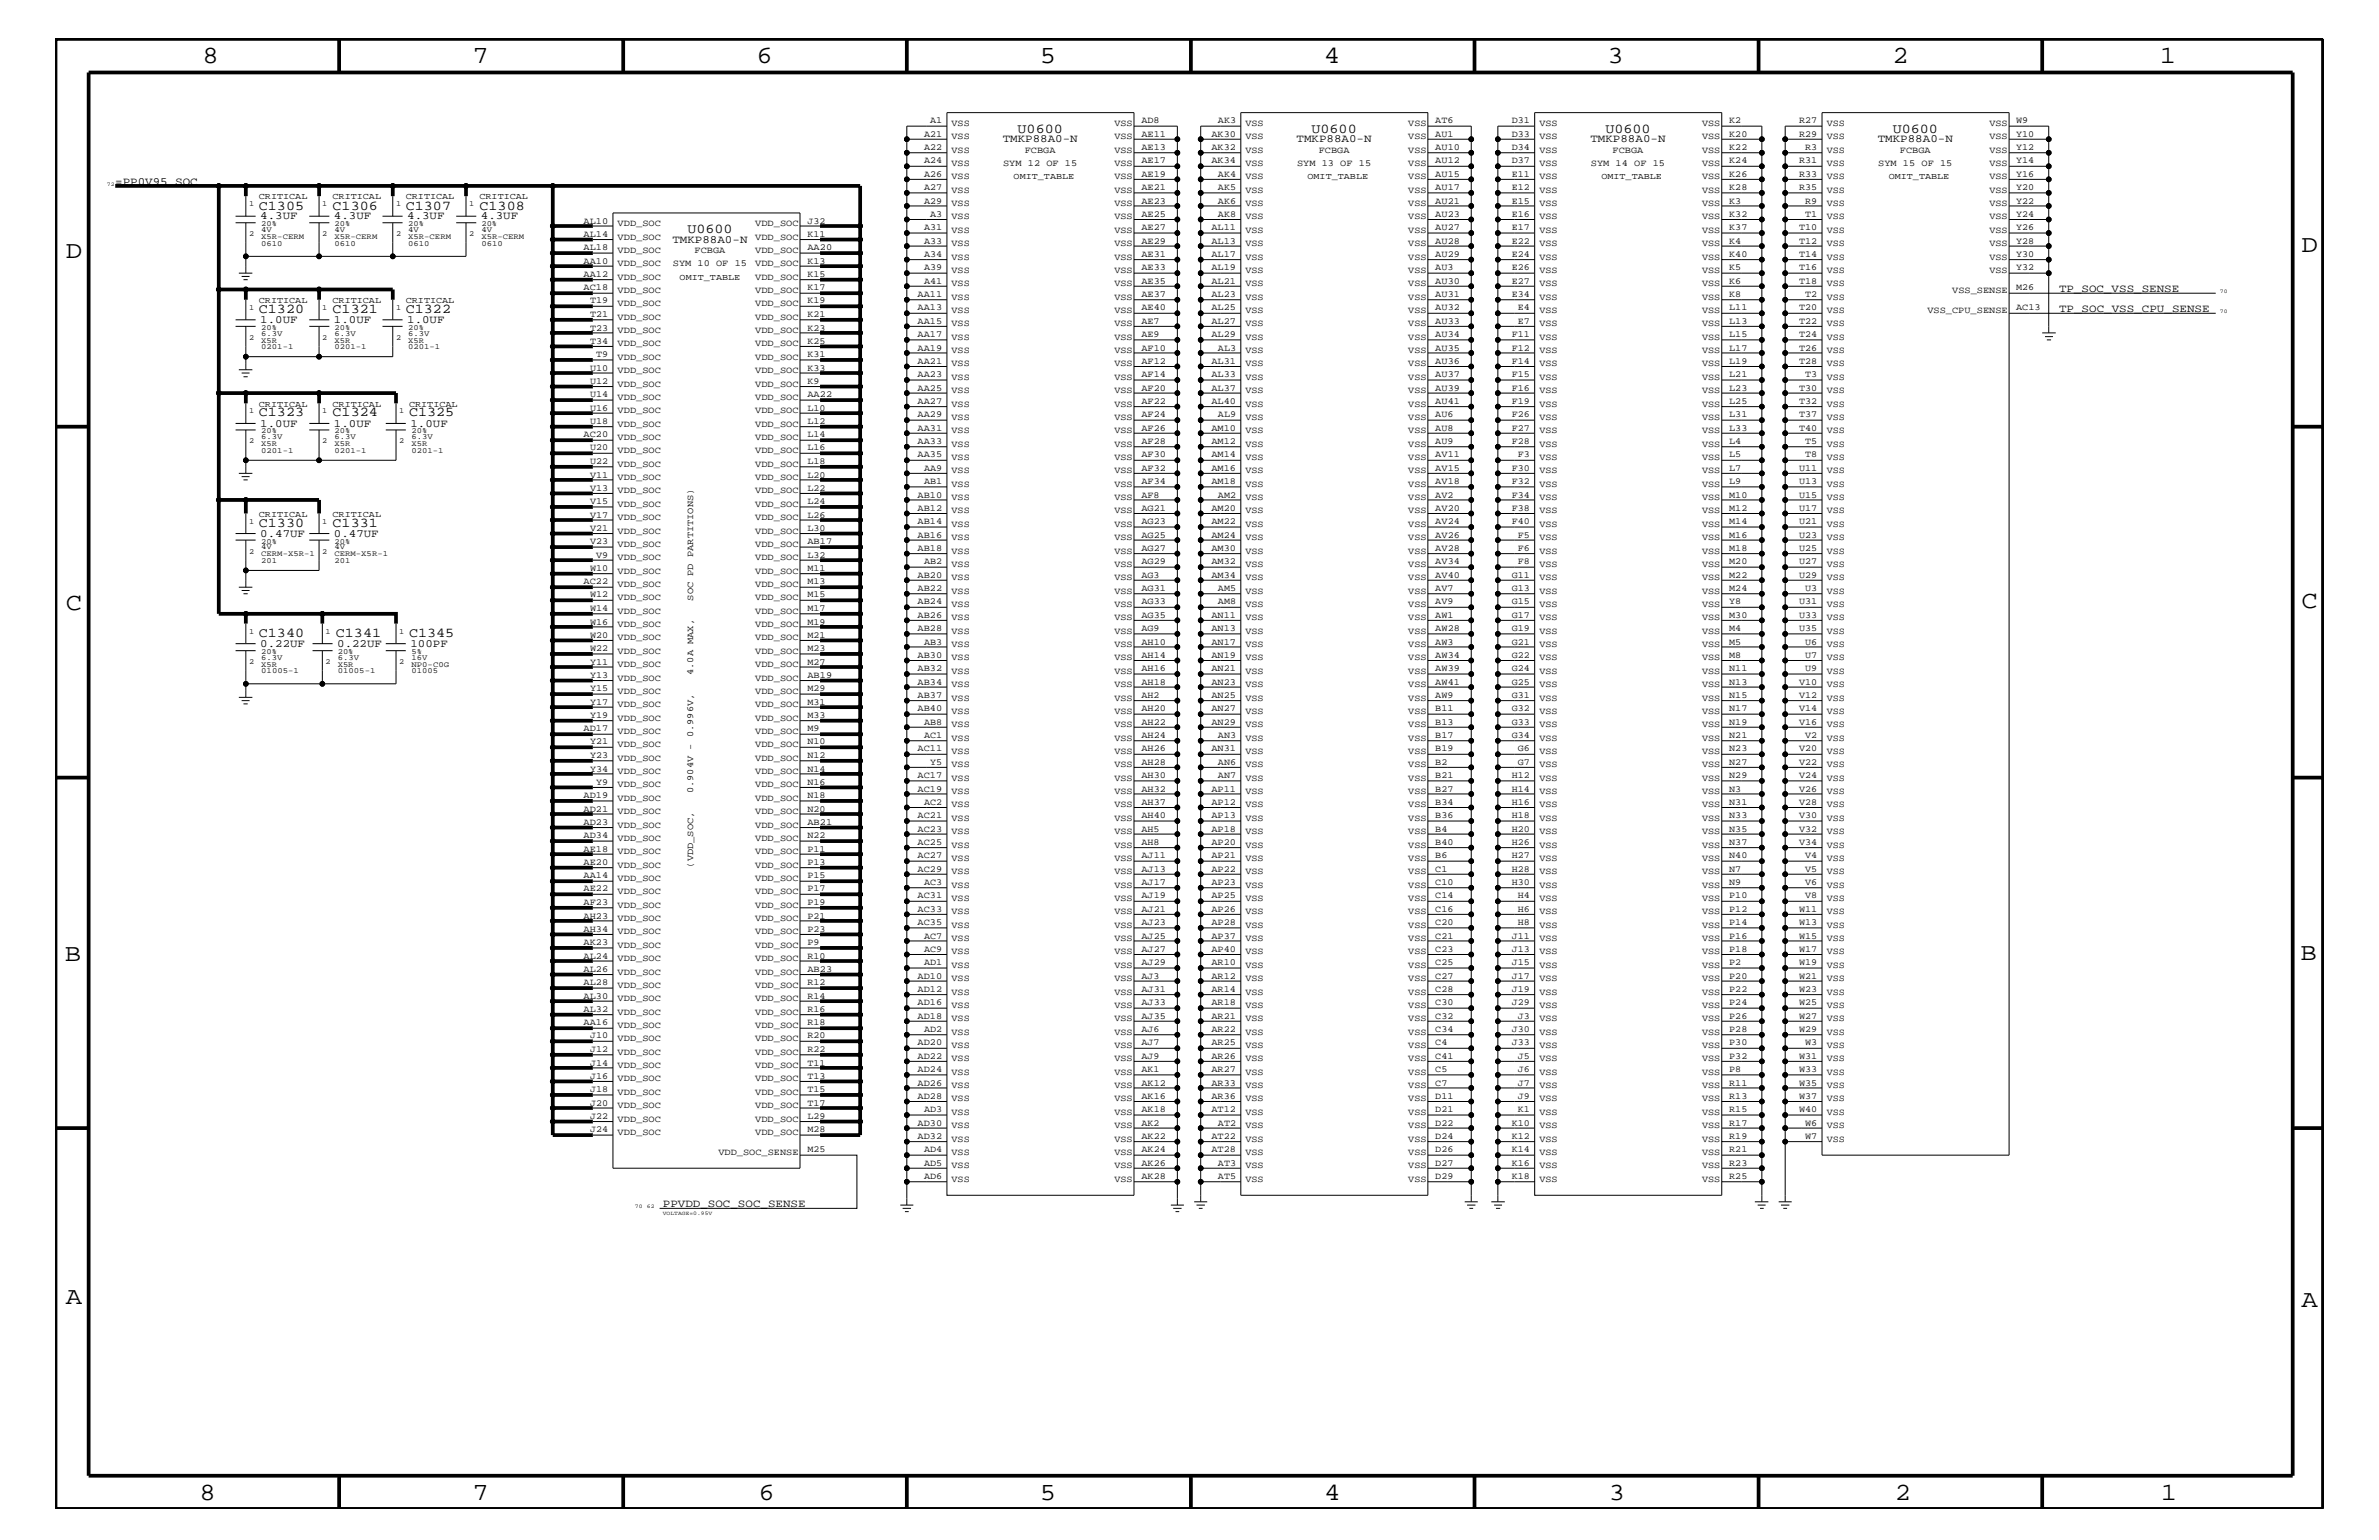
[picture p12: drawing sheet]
<svg xmlns="http://www.w3.org/2000/svg" width="432mm" height="279mm" viewBox="0 0 432 279" stroke-linecap="round" stroke-linejoin="round" font-family="sans-serif">
<defs><g id="words">
<g font-size="4.5">
<text x="36.7" y="11.5">8</text>
<text x="85.8" y="11.5">7</text>
<text x="137.3" y="11.5">6</text>
<text x="188.7" y="11.5">5</text>
<text x="240.3" y="11.5">4</text>
<text x="291.8" y="11.5">3</text>
<text x="343.5" y="11.5">2</text>
<text x="392" y="11.5">1</text>
<text x="11.9" y="46.8">D</text>
<text x="417.7" y="45.7">D</text>
<text x="11.9" y="110.6">C</text>
<text x="417.7" y="110.3">C</text>
<text x="11.8" y="174.3">B</text>
<text x="417.6" y="174.2">B</text>
<text x="11.9" y="236.7">A</text>
<text x="417.7" y="237.1">A</text>
<text x="36.2" y="272.1">8</text>
<text x="85.8" y="272.1">7</text>
<text x="137.7" y="272.1">6</text>
<text x="188.7" y="272.1">5</text>
<text x="240.4" y="272.1">4</text>
<text x="292" y="272.1">3</text>
<text x="343.9" y="272.1">2</text>
<text x="392.2" y="272.1">1</text>
</g>
<g font-size="2.5">
<text x="184.7" y="24.1">U0600</text>
<text x="238" y="24.1">U0600</text>
<text x="291.4" y="24.1">U0600</text>
<text x="343.5" y="24.1">U0600</text>
<text x="47" y="38">C1305</text>
<text x="60.4" y="38">C1306</text>
<text x="73.7" y="38">C1307</text>
<text x="87" y="38">C1308</text>
<text x="124.8" y="42.3">U0600</text>
<text x="47" y="56.8">C1320</text>
<text x="60.4" y="56.8">C1321</text>
<text x="73.7" y="56.8">C1322</text>
<text x="47" y="75.6">C1323</text>
<text x="60.4" y="75.6">C1324</text>
<text x="74.3" y="75.6">C1325</text>
<text x="47" y="95.6">C1330</text>
<text x="60.4" y="95.6">C1331</text>
<text x="47" y="115.6">C1340</text>
<text x="61" y="115.6">C1341</text>
<text x="74.3" y="115.6">C1345</text>
</g>
<g font-size="2">
<text x="182" y="25.9">TMKP88A0-N</text>
<text x="235.3" y="25.9">TMKP88A0-N</text>
<text x="288.7" y="25.9">TMKP88A0-N</text>
<text x="340.8" y="25.9">TMKP88A0-N</text>
<text x="20.9" y="33.6">=PP0V95_SOC</text>
<text x="47.2" y="39.8">4.3UF</text>
<text x="60.6" y="39.8">4.3UF</text>
<text x="73.9" y="39.8">4.3UF</text>
<text x="87.3" y="39.8">4.3UF</text>
<text x="122" y="44.1">TMKP88A0-N</text>
<text x="373.7" y="52.9">TP_SOC_VSS_SENSE</text>
<text x="47.2" y="58.6">1.0UF</text>
<text x="60.6" y="58.6">1.0UF</text>
<text x="73.9" y="58.6">1.0UF</text>
<text x="373.7" y="56.6">TP_SOC_VSS_CPU_SENSE</text>
<text x="47.2" y="77.4">1.0UF</text>
<text x="60.6" y="77.4">1.0UF</text>
<text x="74.5" y="77.4">1.0UF</text>
<text x="47.2" y="97.4">0.47UF</text>
<text x="60.6" y="97.4">0.47UF</text>
<text x="47.2" y="117.4">0.22UF</text>
<text x="61.2" y="117.4">0.22UF</text>
<text x="74.5" y="117.4">100PF</text>
<text x="120.3" y="219">PPVDD_SOC_SOC_SENSE</text>
</g>
<g font-size="1.7">
<text x="168.8" y="22.4">A1</text>
<text x="172.7" y="22.9">VSS</text>
<text x="202.3" y="22.9">VSS</text>
<text x="207.2" y="22.4">AD8</text>
<text x="221.1" y="22.4">AK3</text>
<text x="226.1" y="22.9">VSS</text>
<text x="255.6" y="22.9">VSS</text>
<text x="260.5" y="22.4">AT6</text>
<text x="274.4" y="22.4">D31</text>
<text x="279.4" y="22.9">VSS</text>
<text x="308.9" y="22.9">VSS</text>
<text x="313.9" y="22.4">K2</text>
<text x="326.6" y="22.4">R27</text>
<text x="331.6" y="22.9">VSS</text>
<text x="361.1" y="22.9">VSS</text>
<text x="365.9" y="22.4">W9</text>
<text x="167.7" y="27.2">A22</text>
<text x="167.7" y="29.7">A24</text>
<text x="167.7" y="24.8">A21</text>
<text x="172.7" y="25.3">VSS</text>
<text x="172.7" y="27.7">VSS</text>
<text x="186" y="27.7">FCBGA</text>
<text x="202.3" y="25.3">VSS</text>
<text x="202.3" y="27.7">VSS</text>
<text x="207.2" y="24.8">AE11</text>
<text x="207.2" y="27.2">AE13</text>
<text x="207.2" y="29.7">AE17</text>
<text x="219.9" y="24.8">AK30</text>
<text x="219.9" y="27.2">AK32</text>
<text x="219.9" y="29.7">AK34</text>
<text x="226.1" y="27.7">VSS</text>
<text x="226.1" y="25.3">VSS</text>
<text x="239.4" y="27.7">FCBGA</text>
<text x="255.6" y="27.7">VSS</text>
<text x="255.6" y="25.3">VSS</text>
<text x="260.5" y="27.2">AU10</text>
<text x="260.5" y="29.7">AU12</text>
<text x="260.5" y="24.8">AU1</text>
<text x="274.4" y="24.8">D33</text>
<text x="274.4" y="27.2">D34</text>
<text x="274.4" y="29.7">D37</text>
<text x="279.4" y="25.3">VSS</text>
<text x="279.4" y="27.7">VSS</text>
<text x="292.7" y="27.7">FCBGA</text>
<text x="308.9" y="27.7">VSS</text>
<text x="308.9" y="25.3">VSS</text>
<text x="313.9" y="24.8">K20</text>
<text x="313.9" y="27.2">K22</text>
<text x="313.9" y="29.7">K24</text>
<text x="326.6" y="24.8">R29</text>
<text x="326.6" y="29.7">R31</text>
<text x="327.7" y="27.2">R3</text>
<text x="331.6" y="25.3">VSS</text>
<text x="331.6" y="27.7">VSS</text>
<text x="344.8" y="27.7">FCBGA</text>
<text x="361.1" y="25.3">VSS</text>
<text x="361.1" y="27.7">VSS</text>
<text x="365.9" y="24.8">Y10</text>
<text x="365.9" y="27.2">Y12</text>
<text x="365.9" y="29.7">Y14</text>
<text x="167.7" y="32">A26</text>
<text x="167.7" y="34.5">A27</text>
<text x="172.7" y="30.2">VSS</text>
<text x="172.7" y="32.5">VSS</text>
<text x="172.7" y="35">VSS</text>
<text x="182.1" y="30.2">SYM 12 OF 15</text>
<text x="202.3" y="30.2">VSS</text>
<text x="202.3" y="32.5">VSS</text>
<text x="202.3" y="35">VSS</text>
<text x="207.2" y="32">AE19</text>
<text x="207.2" y="34.5">AE21</text>
<text x="221.1" y="32">AK4</text>
<text x="221.1" y="34.5">AK5</text>
<text x="226.1" y="35">VSS</text>
<text x="226.1" y="32.5">VSS</text>
<text x="226.1" y="30.2">VSS</text>
<text x="235.4" y="30.2">SYM 13 OF 15</text>
<text x="255.6" y="35">VSS</text>
<text x="255.6" y="32.5">VSS</text>
<text x="255.6" y="30.2">VSS</text>
<text x="260.5" y="32">AU15</text>
<text x="260.5" y="34.5">AU17</text>
<text x="274.4" y="32">E11</text>
<text x="274.4" y="34.5">E12</text>
<text x="279.4" y="35">VSS</text>
<text x="279.4" y="32.5">VSS</text>
<text x="279.4" y="30.2">VSS</text>
<text x="288.8" y="30.2">SYM 14 OF 15</text>
<text x="308.9" y="35">VSS</text>
<text x="308.9" y="32.5">VSS</text>
<text x="308.9" y="30.2">VSS</text>
<text x="313.9" y="32">K26</text>
<text x="313.9" y="34.5">K28</text>
<text x="326.6" y="32">R33</text>
<text x="326.6" y="34.5">R35</text>
<text x="331.6" y="30.2">VSS</text>
<text x="331.6" y="35">VSS</text>
<text x="331.6" y="32.5">VSS</text>
<text x="340.9" y="30.2">SYM 15 OF 15</text>
<text x="361.1" y="30.2">VSS</text>
<text x="361.1" y="32.5">VSS</text>
<text x="361.1" y="35">VSS</text>
<text x="365.9" y="32">Y16</text>
<text x="365.9" y="34.5">Y20</text>
<text x="105.9" y="40.6">AL10</text>
<text x="112.1" y="41">VDD_SOC</text>
<text x="137.1" y="41">VDD_SOC</text>
<text x="146.6" y="40.6">J32</text>
<text x="167.7" y="36.9">A29</text>
<text x="167.7" y="41.8">A31</text>
<text x="168.8" y="39.3">A3</text>
<text x="172.7" y="39.8">VSS</text>
<text x="172.7" y="37.4">VSS</text>
<text x="202.3" y="37.4">VSS</text>
<text x="202.3" y="39.8">VSS</text>
<text x="207.2" y="36.9">AE23</text>
<text x="207.2" y="39.3">AE25</text>
<text x="207.2" y="41.8">AE27</text>
<text x="219.9" y="41.8">AL11</text>
<text x="221.1" y="36.9">AK6</text>
<text x="221.1" y="39.3">AK8</text>
<text x="226.1" y="39.8">VSS</text>
<text x="226.1" y="37.4">VSS</text>
<text x="255.6" y="37.4">VSS</text>
<text x="255.6" y="39.8">VSS</text>
<text x="260.5" y="36.9">AU21</text>
<text x="260.5" y="39.3">AU23</text>
<text x="260.5" y="41.8">AU27</text>
<text x="274.4" y="36.9">E15</text>
<text x="274.4" y="39.3">E16</text>
<text x="274.4" y="41.8">E17</text>
<text x="279.4" y="39.8">VSS</text>
<text x="279.4" y="37.4">VSS</text>
<text x="308.9" y="39.8">VSS</text>
<text x="308.9" y="37.4">VSS</text>
<text x="313.9" y="36.9">K3</text>
<text x="313.9" y="39.3">K32</text>
<text x="313.9" y="41.8">K37</text>
<text x="326.6" y="41.8">T10</text>
<text x="327.7" y="36.9">R9</text>
<text x="327.7" y="39.3">T1</text>
<text x="331.6" y="39.8">VSS</text>
<text x="331.6" y="37.4">VSS</text>
<text x="361.1" y="37.4">VSS</text>
<text x="361.1" y="39.8">VSS</text>
<text x="365.9" y="36.9">Y22</text>
<text x="365.9" y="39.3">Y24</text>
<text x="365.9" y="41.8">Y26</text>
<text x="105.9" y="43">AL14</text>
<text x="105.9" y="45.4">AL18</text>
<text x="105.9" y="47.9">AA10</text>
<text x="112.1" y="43.5">VDD_SOC</text>
<text x="112.1" y="45.9">VDD_SOC</text>
<text x="126.1" y="45.9">FCBGA</text>
<text x="137.1" y="45.9">VDD_SOC</text>
<text x="137.1" y="43.5">VDD_SOC</text>
<text x="146.6" y="45.4">AA20</text>
<text x="146.6" y="43">K11</text>
<text x="146.6" y="47.9">K13</text>
<text x="167.7" y="44.2">A33</text>
<text x="167.7" y="46.6">A34</text>
<text x="172.7" y="47.1">VSS</text>
<text x="172.7" y="42.3">VSS</text>
<text x="172.7" y="44.6">VSS</text>
<text x="202.3" y="42.3">VSS</text>
<text x="202.3" y="44.6">VSS</text>
<text x="202.3" y="47.1">VSS</text>
<text x="207.2" y="44.2">AE29</text>
<text x="207.2" y="46.6">AE31</text>
<text x="219.9" y="44.2">AL13</text>
<text x="219.9" y="46.6">AL17</text>
<text x="226.1" y="42.3">VSS</text>
<text x="226.1" y="44.6">VSS</text>
<text x="226.1" y="47.1">VSS</text>
<text x="255.6" y="47.1">VSS</text>
<text x="255.6" y="44.6">VSS</text>
<text x="255.6" y="42.3">VSS</text>
<text x="260.5" y="44.2">AU28</text>
<text x="260.5" y="46.6">AU29</text>
<text x="274.4" y="44.2">E22</text>
<text x="274.4" y="46.6">E24</text>
<text x="279.4" y="47.1">VSS</text>
<text x="279.4" y="44.6">VSS</text>
<text x="279.4" y="42.3">VSS</text>
<text x="308.9" y="47.1">VSS</text>
<text x="308.9" y="44.6">VSS</text>
<text x="308.9" y="42.3">VSS</text>
<text x="313.9" y="44.2">K4</text>
<text x="313.9" y="46.6">K40</text>
<text x="326.6" y="44.2">T12</text>
<text x="326.6" y="46.6">T14</text>
<text x="331.6" y="42.3">VSS</text>
<text x="331.6" y="44.6">VSS</text>
<text x="331.6" y="47.1">VSS</text>
<text x="361.1" y="42.3">VSS</text>
<text x="361.1" y="44.6">VSS</text>
<text x="361.1" y="47.1">VSS</text>
<text x="365.9" y="44.2">Y28</text>
<text x="365.9" y="46.6">Y30</text>
<text x="105.9" y="50.2">AA12</text>
<text x="105.9" y="52.7">AC18</text>
<text x="112.1" y="48.3">VDD_SOC</text>
<text x="112.1" y="50.7">VDD_SOC</text>
<text x="112.1" y="53.2">VDD_SOC</text>
<text x="122.1" y="48.3">SYM 10 OF 15</text>
<text x="137.1" y="48.3">VDD_SOC</text>
<text x="137.1" y="53.2">VDD_SOC</text>
<text x="137.1" y="50.7">VDD_SOC</text>
<text x="146.6" y="50.2">K15</text>
<text x="146.6" y="52.7">K17</text>
<text x="166.5" y="53.9">AA11</text>
<text x="167.7" y="49.1">A39</text>
<text x="167.7" y="51.5">A41</text>
<text x="172.7" y="49.6">VSS</text>
<text x="172.7" y="51.9">VSS</text>
<text x="202.3" y="49.6">VSS</text>
<text x="202.3" y="51.9">VSS</text>
<text x="207.2" y="49.1">AE33</text>
<text x="207.2" y="51.5">AE35</text>
<text x="207.2" y="53.9">AE37</text>
<text x="219.9" y="49.1">AL19</text>
<text x="219.9" y="51.5">AL21</text>
<text x="219.9" y="53.9">AL23</text>
<text x="226.1" y="49.6">VSS</text>
<text x="226.1" y="51.9">VSS</text>
<text x="255.6" y="51.9">VSS</text>
<text x="255.6" y="49.6">VSS</text>
<text x="260.5" y="51.5">AU30</text>
<text x="260.5" y="53.9">AU31</text>
<text x="260.5" y="49.1">AU3</text>
<text x="274.4" y="49.1">E26</text>
<text x="274.4" y="51.5">E27</text>
<text x="274.4" y="53.9">E34</text>
<text x="279.4" y="51.9">VSS</text>
<text x="279.4" y="49.6">VSS</text>
<text x="308.9" y="51.9">VSS</text>
<text x="308.9" y="49.6">VSS</text>
<text x="313.9" y="49.1">K5</text>
<text x="313.9" y="51.5">K6</text>
<text x="313.9" y="53.9">K8</text>
<text x="326.6" y="49.1">T16</text>
<text x="326.6" y="51.5">T18</text>
<text x="327.7" y="53.9">T2</text>
<text x="331.6" y="49.6">VSS</text>
<text x="331.6" y="51.9">VSS</text>
<text x="354.3" y="53.2">VSS_SENSE</text>
<text x="361.1" y="49.6">VSS</text>
<text x="365.9" y="49.1">Y32</text>
<text x="365.9" y="52.7">M26</text>
<text x="107.1" y="55.1">T19</text>
<text x="107.1" y="57.5">T21</text>
<text x="107.1" y="60">T23</text>
<text x="112.1" y="58">VDD_SOC</text>
<text x="112.1" y="55.6">VDD_SOC</text>
<text x="137.1" y="55.6">VDD_SOC</text>
<text x="137.1" y="58">VDD_SOC</text>
<text x="146.6" y="55.1">K19</text>
<text x="146.6" y="57.5">K21</text>
<text x="146.6" y="60">K23</text>
<text x="166.5" y="56.3">AA13</text>
<text x="166.5" y="58.7">AA15</text>
<text x="172.7" y="54.4">VSS</text>
<text x="172.7" y="56.8">VSS</text>
<text x="172.7" y="59.2">VSS</text>
<text x="202.3" y="54.4">VSS</text>
<text x="202.3" y="56.8">VSS</text>
<text x="202.3" y="59.2">VSS</text>
<text x="207.2" y="56.3">AE40</text>
<text x="207.2" y="58.7">AE7</text>
<text x="219.9" y="56.3">AL25</text>
<text x="219.9" y="58.7">AL27</text>
<text x="226.1" y="59.2">VSS</text>
<text x="226.1" y="56.8">VSS</text>
<text x="226.1" y="54.4">VSS</text>
<text x="255.6" y="59.2">VSS</text>
<text x="255.6" y="56.8">VSS</text>
<text x="255.6" y="54.4">VSS</text>
<text x="260.5" y="56.3">AU32</text>
<text x="260.5" y="58.7">AU33</text>
<text x="275.5" y="56.3">E4</text>
<text x="275.5" y="58.7">E7</text>
<text x="279.4" y="56.8">VSS</text>
<text x="279.4" y="54.4">VSS</text>
<text x="279.4" y="59.2">VSS</text>
<text x="308.9" y="59.2">VSS</text>
<text x="308.9" y="56.8">VSS</text>
<text x="308.9" y="54.4">VSS</text>
<text x="313.9" y="56.3">L11</text>
<text x="313.9" y="58.7">L13</text>
<text x="326.6" y="56.3">T20</text>
<text x="326.6" y="58.7">T22</text>
<text x="331.6" y="54.4">VSS</text>
<text x="331.6" y="56.8">VSS</text>
<text x="331.6" y="59.2">VSS</text>
<text x="349.8" y="56.8">VSS_CPU_SENSE</text>
<text x="365.9" y="56.3">AC13</text>
<text x="107.1" y="62.3">T34</text>
<text x="108.2" y="64.8">T9</text>
<text x="112.1" y="65.3">VDD_SOC</text>
<text x="112.1" y="62.9">VDD_SOC</text>
<text x="112.1" y="60.4">VDD_SOC</text>
<text x="137.1" y="60.4">VDD_SOC</text>
<text x="137.1" y="62.9">VDD_SOC</text>
<text x="137.1" y="65.3">VDD_SOC</text>
<text x="146.6" y="62.3">K25</text>
<text x="146.6" y="64.8">K31</text>
<text x="166.5" y="61.2">AA17</text>
<text x="166.5" y="63.6">AA19</text>
<text x="166.5" y="66">AA21</text>
<text x="172.7" y="64">VSS</text>
<text x="172.7" y="61.7">VSS</text>
<text x="202.3" y="61.7">VSS</text>
<text x="202.3" y="64">VSS</text>
<text x="207.2" y="63.6">AF10</text>
<text x="207.2" y="66">AF12</text>
<text x="207.2" y="61.2">AE9</text>
<text x="219.9" y="61.2">AL29</text>
<text x="219.9" y="66">AL31</text>
<text x="221.1" y="63.6">AL3</text>
<text x="226.1" y="64">VSS</text>
<text x="226.1" y="61.7">VSS</text>
<text x="255.6" y="64">VSS</text>
<text x="255.6" y="61.7">VSS</text>
<text x="260.5" y="61.2">AU34</text>
<text x="260.5" y="63.6">AU35</text>
<text x="260.5" y="66">AU36</text>
<text x="274.4" y="61.2">F11</text>
<text x="274.4" y="63.6">F12</text>
<text x="274.4" y="66">F14</text>
<text x="279.4" y="64">VSS</text>
<text x="279.4" y="61.7">VSS</text>
<text x="308.9" y="64">VSS</text>
<text x="308.9" y="61.7">VSS</text>
<text x="313.9" y="61.2">L15</text>
<text x="313.9" y="63.6">L17</text>
<text x="313.9" y="66">L19</text>
<text x="326.6" y="61.2">T24</text>
<text x="326.6" y="63.6">T26</text>
<text x="326.6" y="66">T28</text>
<text x="331.6" y="61.7">VSS</text>
<text x="331.6" y="64">VSS</text>
<text x="107.1" y="67.3">U10</text>
<text x="107.1" y="69.6">U12</text>
<text x="112.1" y="67.7">VDD_SOC</text>
<text x="112.1" y="70.1">VDD_SOC</text>
<text x="137.1" y="67.7">VDD_SOC</text>
<text x="137.1" y="70.1">VDD_SOC</text>
<text x="146.6" y="67.3">K33</text>
<text x="146.6" y="69.6">K9</text>
<text x="166.5" y="68.4">AA23</text>
<text x="166.5" y="70.9">AA25</text>
<text x="172.7" y="66.5">VSS</text>
<text x="172.7" y="68.9">VSS</text>
<text x="172.7" y="71.3">VSS</text>
<text x="202.3" y="66.5">VSS</text>
<text x="202.3" y="68.9">VSS</text>
<text x="202.3" y="71.3">VSS</text>
<text x="207.2" y="70.9">AF20</text>
<text x="207.2" y="68.4">AF14</text>
<text x="219.9" y="68.4">AL33</text>
<text x="219.9" y="70.9">AL37</text>
<text x="226.1" y="68.9">VSS</text>
<text x="226.1" y="71.3">VSS</text>
<text x="226.1" y="66.5">VSS</text>
<text x="255.6" y="71.3">VSS</text>
<text x="255.6" y="68.9">VSS</text>
<text x="255.6" y="66.5">VSS</text>
<text x="260.5" y="68.4">AU37</text>
<text x="260.5" y="70.9">AU39</text>
<text x="274.4" y="68.4">F15</text>
<text x="274.4" y="70.9">F16</text>
<text x="279.4" y="71.3">VSS</text>
<text x="279.4" y="68.9">VSS</text>
<text x="279.4" y="66.5">VSS</text>
<text x="308.9" y="71.3">VSS</text>
<text x="308.9" y="68.9">VSS</text>
<text x="308.9" y="66.5">VSS</text>
<text x="313.9" y="68.4">L21</text>
<text x="313.9" y="70.9">L23</text>
<text x="326.6" y="70.9">T30</text>
<text x="327.7" y="68.4">T3</text>
<text x="331.6" y="66.5">VSS</text>
<text x="331.6" y="68.9">VSS</text>
<text x="331.6" y="71.3">VSS</text>
<text x="107.1" y="72.1">U14</text>
<text x="107.1" y="74.5">U16</text>
<text x="107.1" y="76.9">U18</text>
<text x="112.1" y="75">VDD_SOC</text>
<text x="112.1" y="77.4">VDD_SOC</text>
<text x="112.1" y="72.6">VDD_SOC</text>
<text x="137.1" y="72.6">VDD_SOC</text>
<text x="137.1" y="77.4">VDD_SOC</text>
<text x="137.1" y="75">VDD_SOC</text>
<text x="146.6" y="72.1">AA22</text>
<text x="146.6" y="74.5">L10</text>
<text x="146.6" y="76.9">L12</text>
<text x="166.5" y="73.3">AA27</text>
<text x="166.5" y="75.7">AA29</text>
<text x="172.7" y="73.8">VSS</text>
<text x="172.7" y="76.2">VSS</text>
<text x="202.3" y="73.8">VSS</text>
<text x="202.3" y="76.2">VSS</text>
<text x="207.2" y="73.3">AF22</text>
<text x="207.2" y="75.7">AF24</text>
<text x="219.9" y="73.3">AL40</text>
<text x="221.1" y="75.7">AL9</text>
<text x="226.1" y="76.2">VSS</text>
<text x="226.1" y="73.8">VSS</text>
<text x="255.6" y="76.2">VSS</text>
<text x="255.6" y="73.8">VSS</text>
<text x="260.5" y="73.3">AU41</text>
<text x="260.5" y="75.7">AU6</text>
<text x="274.4" y="73.3">F19</text>
<text x="274.4" y="75.7">F26</text>
<text x="279.4" y="76.2">VSS</text>
<text x="279.4" y="73.8">VSS</text>
<text x="308.9" y="76.2">VSS</text>
<text x="308.9" y="73.8">VSS</text>
<text x="313.9" y="73.3">L25</text>
<text x="313.9" y="75.7">L31</text>
<text x="326.6" y="73.3">T32</text>
<text x="326.6" y="75.7">T37</text>
<text x="331.6" y="73.8">VSS</text>
<text x="331.6" y="76.2">VSS</text>
<text x="105.9" y="79.4">AC20</text>
<text x="107.1" y="81.7">U20</text>
<text x="112.1" y="82.2">VDD_SOC</text>
<text x="112.1" y="79.9">VDD_SOC</text>
<text x="137.1" y="79.9">VDD_SOC</text>
<text x="137.1" y="82.2">VDD_SOC</text>
<text x="146.6" y="79.4">L14</text>
<text x="146.6" y="81.7">L16</text>
<text x="166.5" y="78.2">AA31</text>
<text x="166.5" y="80.5">AA33</text>
<text x="166.5" y="83">AA35</text>
<text x="172.7" y="78.6">VSS</text>
<text x="172.7" y="81.1">VSS</text>
<text x="172.7" y="83.5">VSS</text>
<text x="202.3" y="78.6">VSS</text>
<text x="202.3" y="81.1">VSS</text>
<text x="202.3" y="83.5">VSS</text>
<text x="207.2" y="78.2">AF26</text>
<text x="207.2" y="80.5">AF28</text>
<text x="207.2" y="83">AF30</text>
<text x="219.9" y="78.2">AM10</text>
<text x="219.9" y="80.5">AM12</text>
<text x="219.9" y="83">AM14</text>
<text x="226.1" y="83.5">VSS</text>
<text x="226.1" y="81.1">VSS</text>
<text x="226.1" y="78.6">VSS</text>
<text x="255.6" y="83.5">VSS</text>
<text x="255.6" y="81.1">VSS</text>
<text x="255.6" y="78.6">VSS</text>
<text x="260.5" y="83">AV11</text>
<text x="260.5" y="78.2">AU8</text>
<text x="260.5" y="80.5">AU9</text>
<text x="274.4" y="78.2">F27</text>
<text x="274.4" y="80.5">F28</text>
<text x="275.5" y="83">F3</text>
<text x="279.4" y="83.5">VSS</text>
<text x="279.4" y="81.1">VSS</text>
<text x="279.4" y="78.6">VSS</text>
<text x="308.9" y="83.5">VSS</text>
<text x="308.9" y="81.1">VSS</text>
<text x="308.9" y="78.6">VSS</text>
<text x="313.9" y="78.2">L33</text>
<text x="313.9" y="80.5">L4</text>
<text x="313.9" y="83">L5</text>
<text x="326.6" y="78.2">T40</text>
<text x="327.7" y="80.5">T5</text>
<text x="327.7" y="83">T8</text>
<text x="331.6" y="78.6">VSS</text>
<text x="331.6" y="81.1">VSS</text>
<text x="331.6" y="83.5">VSS</text>
<text x="107.1" y="84.2">U22</text>
<text x="107.1" y="86.6">V11</text>
<text x="107.1" y="89">V13</text>
<text x="112.1" y="89.5">VDD_SOC</text>
<text x="112.1" y="87.1">VDD_SOC</text>
<text x="112.1" y="84.7">VDD_SOC</text>
<text x="137.1" y="84.7">VDD_SOC</text>
<text x="137.1" y="87.1">VDD_SOC</text>
<text x="137.1" y="89.5">VDD_SOC</text>
<text x="146.6" y="84.2">L18</text>
<text x="146.6" y="86.6">L20</text>
<text x="146.6" y="89">L22</text>
<text x="167.7" y="85.4">AA9</text>
<text x="167.7" y="87.8">AB1</text>
<text x="172.7" y="85.9">VSS</text>
<text x="172.7" y="88.3">VSS</text>
<text x="202.3" y="85.9">VSS</text>
<text x="202.3" y="88.3">VSS</text>
<text x="207.2" y="85.4">AF32</text>
<text x="207.2" y="87.8">AF34</text>
<text x="219.9" y="85.4">AM16</text>
<text x="219.9" y="87.8">AM18</text>
<text x="226.1" y="88.3">VSS</text>
<text x="226.1" y="85.9">VSS</text>
<text x="255.6" y="88.3">VSS</text>
<text x="255.6" y="85.9">VSS</text>
<text x="260.5" y="85.4">AV15</text>
<text x="260.5" y="87.8">AV18</text>
<text x="274.4" y="85.4">F30</text>
<text x="274.4" y="87.8">F32</text>
<text x="279.4" y="88.3">VSS</text>
<text x="279.4" y="85.9">VSS</text>
<text x="308.9" y="88.3">VSS</text>
<text x="308.9" y="85.9">VSS</text>
<text x="313.9" y="85.4">L7</text>
<text x="313.9" y="87.8">L9</text>
<text x="326.6" y="85.4">U11</text>
<text x="326.6" y="87.8">U13</text>
<text x="331.6" y="88.3">VSS</text>
<text x="331.6" y="85.9">VSS</text>
<text x="107.1" y="91.5">V15</text>
<text x="107.1" y="93.9">V17</text>
<text x="112.1" y="94.3">VDD_SOC</text>
<text x="112.1" y="92">VDD_SOC</text>
<text x="137.1" y="92">VDD_SOC</text>
<text x="137.1" y="94.3">VDD_SOC</text>
<text x="146.6" y="91.5">L24</text>
<text x="146.6" y="93.9">L26</text>
<text x="166.5" y="90.3">AB10</text>
<text x="166.5" y="92.7">AB12</text>
<text x="166.5" y="95.1">AB14</text>
<text x="172.7" y="90.7">VSS</text>
<text x="172.7" y="93.2">VSS</text>
<text x="172.7" y="95.6">VSS</text>
<text x="202.3" y="90.7">VSS</text>
<text x="202.3" y="93.2">VSS</text>
<text x="202.3" y="95.6">VSS</text>
<text x="207.2" y="92.7">AG21</text>
<text x="207.2" y="95.1">AG23</text>
<text x="207.2" y="90.3">AF8</text>
<text x="219.9" y="92.7">AM20</text>
<text x="219.9" y="95.1">AM22</text>
<text x="221.1" y="90.3">AM2</text>
<text x="226.1" y="95.6">VSS</text>
<text x="226.1" y="93.2">VSS</text>
<text x="226.1" y="90.7">VSS</text>
<text x="255.6" y="95.6">VSS</text>
<text x="255.6" y="93.2">VSS</text>
<text x="255.6" y="90.7">VSS</text>
<text x="260.5" y="92.7">AV20</text>
<text x="260.5" y="95.1">AV24</text>
<text x="260.5" y="90.3">AV2</text>
<text x="274.4" y="90.3">F34</text>
<text x="274.4" y="92.7">F38</text>
<text x="274.4" y="95.1">F40</text>
<text x="279.4" y="90.7">VSS</text>
<text x="279.4" y="93.2">VSS</text>
<text x="279.4" y="95.6">VSS</text>
<text x="308.9" y="95.6">VSS</text>
<text x="308.9" y="93.2">VSS</text>
<text x="308.9" y="90.7">VSS</text>
<text x="313.9" y="90.3">M10</text>
<text x="313.9" y="92.7">M12</text>
<text x="313.9" y="95.1">M14</text>
<text x="326.6" y="90.3">U15</text>
<text x="326.6" y="92.7">U17</text>
<text x="326.6" y="95.1">U21</text>
<text x="331.6" y="93.2">VSS</text>
<text x="331.6" y="90.7">VSS</text>
<text x="331.6" y="95.6">VSS</text>
<text x="107.1" y="96.3">V21</text>
<text x="107.1" y="98.7">V23</text>
<text x="108.2" y="101.2">V9</text>
<text x="112.1" y="96.8">VDD_SOC</text>
<text x="112.1" y="101.6">VDD_SOC</text>
<text x="112.1" y="99.3">VDD_SOC</text>
<text x="137.1" y="96.8">VDD_SOC</text>
<text x="137.1" y="99.3">VDD_SOC</text>
<text x="137.1" y="101.6">VDD_SOC</text>
<text x="146.6" y="98.7">AB17</text>
<text x="146.6" y="96.3">L30</text>
<text x="146.6" y="101.2">L32</text>
<text x="166.5" y="97.6">AB16</text>
<text x="166.5" y="99.9">AB18</text>
<text x="172.7" y="98">VSS</text>
<text x="172.7" y="100.4">VSS</text>
<text x="202.3" y="100.4">VSS</text>
<text x="202.3" y="98">VSS</text>
<text x="207.2" y="97.6">AG25</text>
<text x="207.2" y="99.9">AG27</text>
<text x="219.9" y="97.6">AM24</text>
<text x="219.9" y="99.9">AM30</text>
<text x="226.1" y="100.4">VSS</text>
<text x="226.1" y="98">VSS</text>
<text x="255.6" y="100.4">VSS</text>
<text x="255.6" y="98">VSS</text>
<text x="260.5" y="97.6">AV26</text>
<text x="260.5" y="99.9">AV28</text>
<text x="275.5" y="97.6">F5</text>
<text x="275.5" y="99.9">F6</text>
<text x="279.4" y="100.4">VSS</text>
<text x="279.4" y="98">VSS</text>
<text x="308.9" y="100.4">VSS</text>
<text x="308.9" y="98">VSS</text>
<text x="313.9" y="97.6">M16</text>
<text x="313.9" y="99.9">M18</text>
<text x="326.6" y="97.6">U23</text>
<text x="326.6" y="99.9">U25</text>
<text x="331.6" y="98">VSS</text>
<text x="331.6" y="100.4">VSS</text>
<text x="105.9" y="106">AC22</text>
<text x="107.1" y="103.6">W10</text>
<text x="112.1" y="106.5">VDD_SOC</text>
<text x="112.1" y="104.1">VDD_SOC</text>
<text x="137.1" y="104.1">VDD_SOC</text>
<text x="137.1" y="106.5">VDD_SOC</text>
<text x="146.6" y="103.6">M11</text>
<text x="146.6" y="106">M13</text>
<text x="166.5" y="104.8">AB20</text>
<text x="166.5" y="107.2">AB22</text>
<text x="167.7" y="102.4">AB2</text>
<text x="172.7" y="105.3">VSS</text>
<text x="172.7" y="102.9">VSS</text>
<text x="172.7" y="107.7">VSS</text>
<text x="202.3" y="105.3">VSS</text>
<text x="202.3" y="102.9">VSS</text>
<text x="202.3" y="107.7">VSS</text>
<text x="207.2" y="102.4">AG29</text>
<text x="207.2" y="107.2">AG31</text>
<text x="207.2" y="104.8">AG3</text>
<text x="219.9" y="102.4">AM32</text>
<text x="219.9" y="104.8">AM34</text>
<text x="221.1" y="107.2">AM5</text>
<text x="226.1" y="105.3">VSS</text>
<text x="226.1" y="107.7">VSS</text>
<text x="226.1" y="102.9">VSS</text>
<text x="255.6" y="107.7">VSS</text>
<text x="255.6" y="105.3">VSS</text>
<text x="255.6" y="102.9">VSS</text>
<text x="260.5" y="102.4">AV34</text>
<text x="260.5" y="104.8">AV40</text>
<text x="260.5" y="107.2">AV7</text>
<text x="274.4" y="104.8">G11</text>
<text x="274.4" y="107.2">G13</text>
<text x="275.5" y="102.4">F8</text>
<text x="279.4" y="107.7">VSS</text>
<text x="279.4" y="105.3">VSS</text>
<text x="279.4" y="102.9">VSS</text>
<text x="308.9" y="107.7">VSS</text>
<text x="308.9" y="105.3">VSS</text>
<text x="308.9" y="102.9">VSS</text>
<text x="313.9" y="102.4">M20</text>
<text x="313.9" y="104.8">M22</text>
<text x="313.9" y="107.2">M24</text>
<text x="326.6" y="102.4">U27</text>
<text x="326.6" y="104.8">U29</text>
<text x="327.7" y="107.2">U3</text>
<text x="331.6" y="102.9">VSS</text>
<text x="331.6" y="105.3">VSS</text>
<text x="331.6" y="107.7">VSS</text>
<text x="107.1" y="108.4">W12</text>
<text x="107.1" y="110.9">W14</text>
<text x="107.1" y="113.3">W16</text>
<text x="112.1" y="108.9">VDD_SOC</text>
<text x="112.1" y="111.4">VDD_SOC</text>
<text x="112.1" y="113.7">VDD_SOC</text>
<text x="125.8" y="109" transform="rotate(-90 125.8 109)">SOC PD PARTITIONS)</text>
<text x="137.1" y="111.4">VDD_SOC</text>
<text x="137.1" y="108.9">VDD_SOC</text>
<text x="137.1" y="113.7">VDD_SOC</text>
<text x="146.6" y="108.4">M15</text>
<text x="146.6" y="110.9">M17</text>
<text x="146.6" y="113.3">M19</text>
<text x="166.5" y="109.7">AB24</text>
<text x="166.5" y="112">AB26</text>
<text x="172.7" y="112.6">VSS</text>
<text x="172.7" y="110.2">VSS</text>
<text x="202.3" y="110.2">VSS</text>
<text x="202.3" y="112.6">VSS</text>
<text x="207.2" y="109.7">AG33</text>
<text x="207.2" y="112">AG35</text>
<text x="219.9" y="112">AN11</text>
<text x="221.1" y="109.7">AM8</text>
<text x="226.1" y="112.6">VSS</text>
<text x="226.1" y="110.2">VSS</text>
<text x="255.6" y="112.6">VSS</text>
<text x="255.6" y="110.2">VSS</text>
<text x="260.5" y="109.7">AV9</text>
<text x="260.5" y="112">AW1</text>
<text x="274.4" y="109.7">G15</text>
<text x="274.4" y="112">G17</text>
<text x="279.4" y="110.2">VSS</text>
<text x="279.4" y="112.6">VSS</text>
<text x="308.9" y="112.6">VSS</text>
<text x="308.9" y="110.2">VSS</text>
<text x="313.9" y="109.7">Y8</text>
<text x="313.9" y="112">M30</text>
<text x="326.6" y="109.7">U31</text>
<text x="326.6" y="112">U33</text>
<text x="331.6" y="110.2">VSS</text>
<text x="331.6" y="112.6">VSS</text>
<text x="107.1" y="115.7">W20</text>
<text x="107.1" y="118.1">W22</text>
<text x="112.1" y="118.6">VDD_SOC</text>
<text x="112.1" y="116.2">VDD_SOC</text>
<text x="137.1" y="116.2">VDD_SOC</text>
<text x="137.1" y="118.6">VDD_SOC</text>
<text x="146.6" y="115.7">M21</text>
<text x="146.6" y="118.1">M23</text>
<text x="166.5" y="114.5">AB28</text>
<text x="166.5" y="119.3">AB30</text>
<text x="167.7" y="117">AB3</text>
<text x="172.7" y="119.8">VSS</text>
<text x="172.7" y="117.4">VSS</text>
<text x="172.7" y="115">VSS</text>
<text x="202.3" y="117.4">VSS</text>
<text x="202.3" y="119.8">VSS</text>
<text x="202.3" y="115">VSS</text>
<text x="207.2" y="117">AH10</text>
<text x="207.2" y="119.3">AH14</text>
<text x="207.2" y="114.5">AG9</text>
<text x="219.9" y="114.5">AN13</text>
<text x="219.9" y="117">AN17</text>
<text x="219.9" y="119.3">AN19</text>
<text x="226.1" y="119.8">VSS</text>
<text x="226.1" y="117.4">VSS</text>
<text x="226.1" y="115">VSS</text>
<text x="255.6" y="119.8">VSS</text>
<text x="255.6" y="117.4">VSS</text>
<text x="255.6" y="115">VSS</text>
<text x="260.5" y="114.5">AW28</text>
<text x="260.5" y="119.3">AW34</text>
<text x="260.5" y="117">AW3</text>
<text x="274.4" y="114.5">G19</text>
<text x="274.4" y="117">G21</text>
<text x="274.4" y="119.3">G22</text>
<text x="279.4" y="119.8">VSS</text>
<text x="279.4" y="117.4">VSS</text>
<text x="279.4" y="115">VSS</text>
<text x="308.9" y="119.8">VSS</text>
<text x="308.9" y="117.4">VSS</text>
<text x="308.9" y="115">VSS</text>
<text x="313.9" y="114.5">M4</text>
<text x="313.9" y="117">M5</text>
<text x="313.9" y="119.3">M8</text>
<text x="326.6" y="114.5">U35</text>
<text x="327.7" y="117">U6</text>
<text x="327.7" y="119.3">U7</text>
<text x="331.6" y="115">VSS</text>
<text x="331.6" y="117.4">VSS</text>
<text x="331.6" y="119.8">VSS</text>
<text x="107.1" y="120.6">Y11</text>
<text x="107.1" y="123">Y13</text>
<text x="107.1" y="125.4">Y15</text>
<text x="112.1" y="121">VDD_SOC</text>
<text x="112.1" y="123.5">VDD_SOC</text>
<text x="112.1" y="125.9">VDD_SOC</text>
<text x="125.8" y="122.5" transform="rotate(-90 125.8 122.5)">4.0A MAX,</text>
<text x="137.1" y="121">VDD_SOC</text>
<text x="137.1" y="123.5">VDD_SOC</text>
<text x="137.1" y="125.9">VDD_SOC</text>
<text x="146.6" y="123">AB19</text>
<text x="146.6" y="120.6">M27</text>
<text x="146.6" y="125.4">M29</text>
<text x="166.5" y="121.8">AB32</text>
<text x="166.5" y="124.2">AB34</text>
<text x="172.7" y="122.3">VSS</text>
<text x="172.7" y="124.7">VSS</text>
<text x="202.3" y="124.7">VSS</text>
<text x="202.3" y="122.3">VSS</text>
<text x="207.2" y="121.8">AH16</text>
<text x="207.2" y="124.2">AH18</text>
<text x="219.9" y="121.8">AN21</text>
<text x="219.9" y="124.2">AN23</text>
<text x="226.1" y="124.7">VSS</text>
<text x="226.1" y="122.3">VSS</text>
<text x="255.6" y="124.7">VSS</text>
<text x="255.6" y="122.3">VSS</text>
<text x="260.5" y="121.8">AW39</text>
<text x="260.5" y="124.2">AW41</text>
<text x="274.4" y="121.8">G24</text>
<text x="274.4" y="124.2">G25</text>
<text x="279.4" y="124.7">VSS</text>
<text x="279.4" y="122.3">VSS</text>
<text x="308.9" y="124.7">VSS</text>
<text x="308.9" y="122.3">VSS</text>
<text x="313.9" y="121.8">N11</text>
<text x="313.9" y="124.2">N13</text>
<text x="326.6" y="124.2">V10</text>
<text x="327.7" y="121.8">U9</text>
<text x="331.6" y="122.3">VSS</text>
<text x="331.6" y="124.7">VSS</text>
<text x="107.1" y="127.9">Y17</text>
<text x="107.1" y="130.2">Y19</text>
<text x="112.1" y="130.8">VDD_SOC</text>
<text x="112.1" y="128.3">VDD_SOC</text>
<text x="137.1" y="128.3">VDD_SOC</text>
<text x="137.1" y="130.8">VDD_SOC</text>
<text x="146.6" y="127.9">M31</text>
<text x="146.6" y="130.2">M33</text>
<text x="166.5" y="126.6">AB37</text>
<text x="166.5" y="129.1">AB40</text>
<text x="167.7" y="131.5">AB8</text>
<text x="172.7" y="127.1">VSS</text>
<text x="172.7" y="131.9">VSS</text>
<text x="172.7" y="129.6">VSS</text>
<text x="202.3" y="127.1">VSS</text>
<text x="202.3" y="129.6">VSS</text>
<text x="202.3" y="131.9">VSS</text>
<text x="207.2" y="129.1">AH20</text>
<text x="207.2" y="131.5">AH22</text>
<text x="207.2" y="126.6">AH2</text>
<text x="219.9" y="126.6">AN25</text>
<text x="219.9" y="129.1">AN27</text>
<text x="219.9" y="131.5">AN29</text>
<text x="226.1" y="131.9">VSS</text>
<text x="226.1" y="129.6">VSS</text>
<text x="226.1" y="127.1">VSS</text>
<text x="255.6" y="131.9">VSS</text>
<text x="255.6" y="129.6">VSS</text>
<text x="255.6" y="127.1">VSS</text>
<text x="260.5" y="126.6">AW9</text>
<text x="260.5" y="129.1">B11</text>
<text x="260.5" y="131.5">B13</text>
<text x="274.4" y="126.6">G31</text>
<text x="274.4" y="129.1">G32</text>
<text x="274.4" y="131.5">G33</text>
<text x="279.4" y="131.9">VSS</text>
<text x="279.4" y="129.6">VSS</text>
<text x="279.4" y="127.1">VSS</text>
<text x="308.9" y="131.9">VSS</text>
<text x="308.9" y="129.6">VSS</text>
<text x="308.9" y="127.1">VSS</text>
<text x="313.9" y="126.6">N15</text>
<text x="313.9" y="129.1">N17</text>
<text x="313.9" y="131.5">N19</text>
<text x="326.6" y="126.6">V12</text>
<text x="326.6" y="129.1">V14</text>
<text x="326.6" y="131.5">V16</text>
<text x="331.6" y="127.1">VSS</text>
<text x="331.6" y="129.6">VSS</text>
<text x="331.6" y="131.9">VSS</text>
<text x="105.9" y="132.7">AD17</text>
<text x="107.1" y="135.1">Y21</text>
<text x="107.1" y="137.5">Y23</text>
<text x="112.1" y="135.6">VDD_SOC</text>
<text x="112.1" y="133.2">VDD_SOC</text>
<text x="137.1" y="133.2">VDD_SOC</text>
<text x="137.1" y="135.6">VDD_SOC</text>
<text x="146.6" y="132.7">M9</text>
<text x="146.6" y="135.1">N10</text>
<text x="146.6" y="137.5">N12</text>
<text x="166.5" y="136.3">AC11</text>
<text x="167.7" y="133.9">AC1</text>
<text x="172.7" y="134.4">VSS</text>
<text x="172.7" y="136.8">VSS</text>
<text x="202.3" y="134.4">VSS</text>
<text x="202.3" y="136.8">VSS</text>
<text x="207.2" y="133.9">AH24</text>
<text x="207.2" y="136.3">AH26</text>
<text x="219.9" y="136.3">AN31</text>
<text x="221.1" y="133.9">AN3</text>
<text x="226.1" y="136.8">VSS</text>
<text x="226.1" y="134.4">VSS</text>
<text x="255.6" y="136.8">VSS</text>
<text x="255.6" y="134.4">VSS</text>
<text x="260.5" y="133.9">B17</text>
<text x="260.5" y="136.3">B19</text>
<text x="274.4" y="133.9">G34</text>
<text x="275.5" y="136.3">G6</text>
<text x="279.4" y="136.8">VSS</text>
<text x="279.4" y="134.4">VSS</text>
<text x="308.9" y="134.4">VSS</text>
<text x="308.9" y="136.8">VSS</text>
<text x="313.9" y="133.9">N21</text>
<text x="313.9" y="136.3">N23</text>
<text x="326.6" y="136.3">V20</text>
<text x="327.7" y="133.9">V2</text>
<text x="331.6" y="134.4">VSS</text>
<text x="331.6" y="136.8">VSS</text>
<text x="107.1" y="140">Y34</text>
<text x="108.2" y="142.4">Y9</text>
<text x="112.1" y="142.9">VDD_SOC</text>
<text x="112.1" y="140.4">VDD_SOC</text>
<text x="112.1" y="138">VDD_SOC</text>
<text x="125.8" y="143.9" transform="rotate(-90 125.8 143.9)">0.904V - 0.996V,</text>
<text x="137.1" y="138">VDD_SOC</text>
<text x="137.1" y="140.4">VDD_SOC</text>
<text x="137.1" y="142.9">VDD_SOC</text>
<text x="146.6" y="140">N14</text>
<text x="146.6" y="142.4">N16</text>
<text x="166.5" y="141.2">AC17</text>
<text x="166.5" y="143.6">AC19</text>
<text x="168.8" y="138.7">Y5</text>
<text x="172.7" y="139.2">VSS</text>
<text x="172.7" y="141.7">VSS</text>
<text x="202.3" y="139.2">VSS</text>
<text x="202.3" y="141.7">VSS</text>
<text x="207.2" y="138.7">AH28</text>
<text x="207.2" y="141.2">AH30</text>
<text x="207.2" y="143.6">AH32</text>
<text x="219.9" y="143.6">AP11</text>
<text x="221.1" y="138.7">AN6</text>
<text x="221.1" y="141.2">AN7</text>
<text x="226.1" y="141.7">VSS</text>
<text x="226.1" y="139.2">VSS</text>
<text x="255.6" y="141.7">VSS</text>
<text x="255.6" y="139.2">VSS</text>
<text x="260.5" y="138.7">B2</text>
<text x="260.5" y="141.2">B21</text>
<text x="260.5" y="143.6">B27</text>
<text x="274.4" y="141.2">H12</text>
<text x="274.4" y="143.6">H14</text>
<text x="275.5" y="138.7">G7</text>
<text x="279.4" y="141.7">VSS</text>
<text x="279.4" y="139.2">VSS</text>
<text x="308.9" y="139.2">VSS</text>
<text x="308.9" y="141.7">VSS</text>
<text x="313.9" y="138.7">N27</text>
<text x="313.9" y="141.2">N29</text>
<text x="313.9" y="143.6">N3</text>
<text x="326.6" y="138.7">V22</text>
<text x="326.6" y="141.2">V24</text>
<text x="326.6" y="143.6">V26</text>
<text x="331.6" y="139.2">VSS</text>
<text x="331.6" y="141.7">VSS</text>
<text x="105.9" y="144.8">AD19</text>
<text x="105.9" y="147.3">AD21</text>
<text x="105.9" y="149.6">AD23</text>
<text x="112.1" y="147.7">VDD_SOC</text>
<text x="112.1" y="145.3">VDD_SOC</text>
<text x="137.1" y="145.3">VDD_SOC</text>
<text x="137.1" y="147.7">VDD_SOC</text>
<text x="146.6" y="149.6">AB21</text>
<text x="146.6" y="144.8">N18</text>
<text x="146.6" y="147.3">N20</text>
<text x="166.5" y="148.4">AC21</text>
<text x="167.7" y="146">AC2</text>
<text x="172.7" y="144">VSS</text>
<text x="172.7" y="146.5">VSS</text>
<text x="172.7" y="149">VSS</text>
<text x="202.3" y="144">VSS</text>
<text x="202.3" y="146.5">VSS</text>
<text x="202.3" y="149">VSS</text>
<text x="207.2" y="146">AH37</text>
<text x="207.2" y="148.4">AH40</text>
<text x="219.9" y="146">AP12</text>
<text x="219.9" y="148.4">AP13</text>
<text x="226.1" y="149">VSS</text>
<text x="226.1" y="146.5">VSS</text>
<text x="226.1" y="144">VSS</text>
<text x="255.6" y="149">VSS</text>
<text x="255.6" y="146.5">VSS</text>
<text x="255.6" y="144">VSS</text>
<text x="260.5" y="146">B34</text>
<text x="260.5" y="148.4">B36</text>
<text x="274.4" y="146">H16</text>
<text x="274.4" y="148.4">H18</text>
<text x="279.4" y="149">VSS</text>
<text x="279.4" y="144">VSS</text>
<text x="279.4" y="146.5">VSS</text>
<text x="308.9" y="149">VSS</text>
<text x="308.9" y="146.5">VSS</text>
<text x="308.9" y="144">VSS</text>
<text x="313.9" y="146">N31</text>
<text x="313.9" y="148.4">N33</text>
<text x="326.6" y="146">V28</text>
<text x="326.6" y="148.4">V30</text>
<text x="331.6" y="144">VSS</text>
<text x="331.6" y="146.5">VSS</text>
<text x="331.6" y="149">VSS</text>
<text x="105.9" y="152.1">AD34</text>
<text x="105.9" y="154.5">AE18</text>
<text x="112.1" y="152.6">VDD_SOC</text>
<text x="112.1" y="150.1">VDD_SOC</text>
<text x="112.1" y="155">VDD_SOC</text>
<text x="137.1" y="150.1">VDD_SOC</text>
<text x="137.1" y="152.6">VDD_SOC</text>
<text x="137.1" y="155">VDD_SOC</text>
<text x="146.6" y="152.1">N22</text>
<text x="146.6" y="154.5">P11</text>
<text x="166.5" y="150.9">AC23</text>
<text x="166.5" y="153.3">AC25</text>
<text x="166.5" y="155.7">AC27</text>
<text x="172.7" y="151.3">VSS</text>
<text x="172.7" y="153.8">VSS</text>
<text x="202.3" y="151.3">VSS</text>
<text x="202.3" y="153.8">VSS</text>
<text x="207.2" y="155.7">AJ11</text>
<text x="207.2" y="150.9">AH5</text>
<text x="207.2" y="153.3">AH8</text>
<text x="219.9" y="150.9">AP18</text>
<text x="219.9" y="153.3">AP20</text>
<text x="219.9" y="155.7">AP21</text>
<text x="226.1" y="153.8">VSS</text>
<text x="226.1" y="151.3">VSS</text>
<text x="255.6" y="153.8">VSS</text>
<text x="255.6" y="151.3">VSS</text>
<text x="260.5" y="150.9">B4</text>
<text x="260.5" y="153.3">B40</text>
<text x="260.5" y="155.7">B6</text>
<text x="274.4" y="150.9">H20</text>
<text x="274.4" y="153.3">H26</text>
<text x="274.4" y="155.7">H27</text>
<text x="279.4" y="153.8">VSS</text>
<text x="279.4" y="151.3">VSS</text>
<text x="308.9" y="153.8">VSS</text>
<text x="308.9" y="151.3">VSS</text>
<text x="313.9" y="150.9">N35</text>
<text x="313.9" y="153.3">N37</text>
<text x="313.9" y="155.7">N40</text>
<text x="326.6" y="150.9">V32</text>
<text x="326.6" y="153.3">V34</text>
<text x="327.7" y="155.7">V4</text>
<text x="331.6" y="151.3">VSS</text>
<text x="331.6" y="153.8">VSS</text>
<text x="105.9" y="156.9">AE20</text>
<text x="105.9" y="159.4">AA14</text>
<text x="105.9" y="161.7">AE22</text>
<text x="112.1" y="159.9">VDD_SOC</text>
<text x="112.1" y="157.4">VDD_SOC</text>
<text x="125.8" y="157.4" transform="rotate(-90 125.8 157.4)">(VDD_SOC,</text>
<text x="137.1" y="157.4">VDD_SOC</text>
<text x="137.1" y="159.9">VDD_SOC</text>
<text x="146.6" y="156.9">P13</text>
<text x="146.6" y="159.4">P15</text>
<text x="146.6" y="161.7">P17</text>
<text x="166.5" y="158.2">AC29</text>
<text x="167.7" y="160.6">AC3</text>
<text x="172.7" y="156.2">VSS</text>
<text x="172.7" y="158.6">VSS</text>
<text x="172.7" y="161.1">VSS</text>
<text x="202.3" y="156.2">VSS</text>
<text x="202.3" y="158.6">VSS</text>
<text x="202.3" y="161.1">VSS</text>
<text x="207.2" y="158.2">AJ13</text>
<text x="207.2" y="160.6">AJ17</text>
<text x="219.9" y="158.2">AP22</text>
<text x="219.9" y="160.6">AP23</text>
<text x="226.1" y="161.1">VSS</text>
<text x="226.1" y="158.6">VSS</text>
<text x="226.1" y="156.2">VSS</text>
<text x="255.6" y="161.1">VSS</text>
<text x="255.6" y="158.6">VSS</text>
<text x="255.6" y="156.2">VSS</text>
<text x="260.5" y="158.2">C1</text>
<text x="260.5" y="160.6">C10</text>
<text x="274.4" y="158.2">H28</text>
<text x="274.4" y="160.6">H30</text>
<text x="279.4" y="161.1">VSS</text>
<text x="279.4" y="158.6">VSS</text>
<text x="279.4" y="156.2">VSS</text>
<text x="308.9" y="161.1">VSS</text>
<text x="308.9" y="158.6">VSS</text>
<text x="308.9" y="156.2">VSS</text>
<text x="313.9" y="158.2">N7</text>
<text x="313.9" y="160.6">N9</text>
<text x="327.7" y="158.2">V5</text>
<text x="327.7" y="160.6">V6</text>
<text x="331.6" y="156.2">VSS</text>
<text x="331.6" y="158.6">VSS</text>
<text x="331.6" y="161.1">VSS</text>
<text x="105.9" y="164.2">AF23</text>
<text x="105.9" y="166.7">AH23</text>
<text x="112.1" y="162.2">VDD_SOC</text>
<text x="112.1" y="167.1">VDD_SOC</text>
<text x="112.1" y="164.7">VDD_SOC</text>
<text x="137.1" y="162.2">VDD_SOC</text>
<text x="137.1" y="164.7">VDD_SOC</text>
<text x="137.1" y="167.1">VDD_SOC</text>
<text x="146.6" y="164.2">P19</text>
<text x="146.6" y="166.7">P21</text>
<text x="166.5" y="163">AC31</text>
<text x="166.5" y="165.4">AC33</text>
<text x="166.5" y="167.8">AC35</text>
<text x="172.7" y="163.5">VSS</text>
<text x="172.7" y="165.9">VSS</text>
<text x="202.3" y="163.5">VSS</text>
<text x="202.3" y="165.9">VSS</text>
<text x="207.2" y="163">AJ19</text>
<text x="207.2" y="165.4">AJ21</text>
<text x="207.2" y="167.8">AJ23</text>
<text x="219.9" y="163">AP25</text>
<text x="219.9" y="165.4">AP26</text>
<text x="219.9" y="167.8">AP28</text>
<text x="226.1" y="165.9">VSS</text>
<text x="226.1" y="163.5">VSS</text>
<text x="255.6" y="165.9">VSS</text>
<text x="255.6" y="163.5">VSS</text>
<text x="260.5" y="163">C14</text>
<text x="260.5" y="165.4">C16</text>
<text x="260.5" y="167.8">C20</text>
<text x="275.5" y="163">H4</text>
<text x="275.5" y="165.4">H6</text>
<text x="275.5" y="167.8">H8</text>
<text x="279.4" y="165.9">VSS</text>
<text x="279.4" y="163.5">VSS</text>
<text x="308.9" y="165.9">VSS</text>
<text x="308.9" y="163.5">VSS</text>
<text x="313.9" y="163">P10</text>
<text x="313.9" y="165.4">P12</text>
<text x="313.9" y="167.8">P14</text>
<text x="326.6" y="165.4">W11</text>
<text x="326.6" y="167.8">W13</text>
<text x="327.7" y="163">V8</text>
<text x="331.6" y="163.5">VSS</text>
<text x="331.6" y="165.9">VSS</text>
<text x="105.9" y="169">AH34</text>
<text x="105.9" y="171.5">AK23</text>
<text x="105.9" y="173.9">AL24</text>
<text x="112.1" y="172">VDD_SOC</text>
<text x="112.1" y="169.5">VDD_SOC</text>
<text x="137.1" y="169.5">VDD_SOC</text>
<text x="137.1" y="172">VDD_SOC</text>
<text x="146.6" y="169">P23</text>
<text x="146.6" y="171.5">P9</text>
<text x="146.6" y="173.9">R10</text>
<text x="167.7" y="170.3">AC7</text>
<text x="167.7" y="172.7">AC9</text>
<text x="172.7" y="168.3">VSS</text>
<text x="172.7" y="170.7">VSS</text>
<text x="172.7" y="173.2">VSS</text>
<text x="202.3" y="168.3">VSS</text>
<text x="202.3" y="170.7">VSS</text>
<text x="202.3" y="173.2">VSS</text>
<text x="207.2" y="170.3">AJ25</text>
<text x="207.2" y="172.7">AJ27</text>
<text x="219.9" y="170.3">AP37</text>
<text x="219.9" y="172.7">AP40</text>
<text x="226.1" y="173.2">VSS</text>
<text x="226.1" y="170.7">VSS</text>
<text x="226.1" y="168.3">VSS</text>
<text x="255.6" y="173.2">VSS</text>
<text x="255.6" y="170.7">VSS</text>
<text x="255.6" y="168.3">VSS</text>
<text x="260.5" y="170.3">C21</text>
<text x="260.5" y="172.7">C23</text>
<text x="274.4" y="170.3">J11</text>
<text x="274.4" y="172.7">J13</text>
<text x="279.4" y="173.2">VSS</text>
<text x="279.4" y="170.7">VSS</text>
<text x="279.4" y="168.3">VSS</text>
<text x="308.9" y="173.2">VSS</text>
<text x="308.9" y="170.7">VSS</text>
<text x="308.9" y="168.3">VSS</text>
<text x="313.9" y="170.3">P16</text>
<text x="313.9" y="172.7">P18</text>
<text x="326.6" y="170.3">W15</text>
<text x="326.6" y="172.7">W17</text>
<text x="331.6" y="168.3">VSS</text>
<text x="331.6" y="170.7">VSS</text>
<text x="331.6" y="173.2">VSS</text>
<text x="105.9" y="176.3">AL26</text>
<text x="105.9" y="178.8">AL28</text>
<text x="112.1" y="176.8">VDD_SOC</text>
<text x="112.1" y="179.3">VDD_SOC</text>
<text x="112.1" y="174.4">VDD_SOC</text>
<text x="137.1" y="174.4">VDD_SOC</text>
<text x="137.1" y="176.8">VDD_SOC</text>
<text x="137.1" y="179.3">VDD_SOC</text>
<text x="146.6" y="176.3">AB23</text>
<text x="146.6" y="178.8">R12</text>
<text x="166.5" y="177.6">AD10</text>
<text x="166.5" y="179.9">AD12</text>
<text x="167.7" y="175.1">AD1</text>
<text x="172.7" y="175.6">VSS</text>
<text x="172.7" y="178">VSS</text>
<text x="202.3" y="175.6">VSS</text>
<text x="202.3" y="178">VSS</text>
<text x="207.2" y="175.1">AJ29</text>
<text x="207.2" y="179.9">AJ31</text>
<text x="207.2" y="177.6">AJ3</text>
<text x="219.9" y="175.1">AR10</text>
<text x="219.9" y="177.6">AR12</text>
<text x="219.9" y="179.9">AR14</text>
<text x="226.1" y="178">VSS</text>
<text x="226.1" y="175.6">VSS</text>
<text x="255.6" y="178">VSS</text>
<text x="255.6" y="175.6">VSS</text>
<text x="260.5" y="175.1">C25</text>
<text x="260.5" y="177.6">C27</text>
<text x="260.5" y="179.9">C28</text>
<text x="274.4" y="175.1">J15</text>
<text x="274.4" y="177.6">J17</text>
<text x="274.4" y="179.9">J19</text>
<text x="279.4" y="178">VSS</text>
<text x="279.4" y="175.6">VSS</text>
<text x="308.9" y="178">VSS</text>
<text x="308.9" y="175.6">VSS</text>
<text x="313.9" y="175.1">P2</text>
<text x="313.9" y="177.6">P20</text>
<text x="313.9" y="179.9">P22</text>
<text x="326.6" y="175.1">W19</text>
<text x="326.6" y="177.6">W21</text>
<text x="326.6" y="179.9">W23</text>
<text x="331.6" y="175.6">VSS</text>
<text x="331.6" y="178">VSS</text>
<text x="105.9" y="181.2">AL30</text>
<text x="105.9" y="183.6">AL32</text>
<text x="112.1" y="184.1">VDD_SOC</text>
<text x="112.1" y="181.6">VDD_SOC</text>
<text x="137.1" y="184.1">VDD_SOC</text>
<text x="137.1" y="181.6">VDD_SOC</text>
<text x="146.6" y="181.2">R14</text>
<text x="146.6" y="183.6">R16</text>
<text x="166.5" y="182.4">AD16</text>
<text x="166.5" y="184.9">AD18</text>
<text x="172.7" y="180.5">VSS</text>
<text x="172.7" y="182.9">VSS</text>
<text x="172.7" y="185.3">VSS</text>
<text x="202.3" y="180.5">VSS</text>
<text x="202.3" y="182.9">VSS</text>
<text x="202.3" y="185.3">VSS</text>
<text x="207.2" y="182.4">AJ33</text>
<text x="207.2" y="184.9">AJ35</text>
<text x="219.9" y="182.4">AR18</text>
<text x="219.9" y="184.9">AR21</text>
<text x="226.1" y="185.3">VSS</text>
<text x="226.1" y="182.9">VSS</text>
<text x="226.1" y="180.5">VSS</text>
<text x="255.6" y="185.3">VSS</text>
<text x="255.6" y="182.9">VSS</text>
<text x="255.6" y="180.5">VSS</text>
<text x="260.5" y="182.4">C30</text>
<text x="260.5" y="184.9">C32</text>
<text x="274.4" y="182.4">J29</text>
<text x="275.5" y="184.9">J3</text>
<text x="279.4" y="185.3">VSS</text>
<text x="279.4" y="182.9">VSS</text>
<text x="279.4" y="180.5">VSS</text>
<text x="308.9" y="185.3">VSS</text>
<text x="308.9" y="182.9">VSS</text>
<text x="308.9" y="180.5">VSS</text>
<text x="313.9" y="182.4">P24</text>
<text x="313.9" y="184.9">P26</text>
<text x="326.6" y="182.4">W25</text>
<text x="326.6" y="184.9">W27</text>
<text x="331.6" y="180.5">VSS</text>
<text x="331.6" y="182.9">VSS</text>
<text x="331.6" y="185.3">VSS</text>
<text x="105.9" y="186">AA16</text>
<text x="107.1" y="188.4">J10</text>
<text x="107.1" y="190.9">J12</text>
<text x="112.1" y="188.9">VDD_SOC</text>
<text x="112.1" y="191.4">VDD_SOC</text>
<text x="112.1" y="186.5">VDD_SOC</text>
<text x="137.1" y="188.9">VDD_SOC</text>
<text x="137.1" y="186.5">VDD_SOC</text>
<text x="137.1" y="191.4">VDD_SOC</text>
<text x="146.6" y="186">R18</text>
<text x="146.6" y="188.4">R20</text>
<text x="146.6" y="190.9">R22</text>
<text x="166.5" y="189.7">AD20</text>
<text x="167.7" y="187.2">AD2</text>
<text x="172.7" y="187.7">VSS</text>
<text x="172.7" y="190.2">VSS</text>
<text x="202.3" y="187.7">VSS</text>
<text x="202.3" y="190.2">VSS</text>
<text x="207.2" y="187.2">AJ6</text>
<text x="207.2" y="189.7">AJ7</text>
<text x="219.9" y="187.2">AR22</text>
<text x="219.9" y="189.7">AR25</text>
<text x="226.1" y="190.2">VSS</text>
<text x="226.1" y="187.7">VSS</text>
<text x="255.6" y="190.2">VSS</text>
<text x="255.6" y="187.7">VSS</text>
<text x="260.5" y="187.2">C34</text>
<text x="260.5" y="189.7">C4</text>
<text x="274.4" y="187.2">J30</text>
<text x="274.4" y="189.7">J33</text>
<text x="279.4" y="190.2">VSS</text>
<text x="279.4" y="187.7">VSS</text>
<text x="308.9" y="190.2">VSS</text>
<text x="308.9" y="187.7">VSS</text>
<text x="313.9" y="187.2">P28</text>
<text x="313.9" y="189.7">P30</text>
<text x="326.6" y="187.2">W29</text>
<text x="327.7" y="189.7">W3</text>
<text x="331.6" y="187.7">VSS</text>
<text x="331.6" y="190.2">VSS</text>
<text x="107.1" y="193.3">J14</text>
<text x="107.1" y="195.7">J16</text>
<text x="112.1" y="196.2">VDD_SOC</text>
<text x="112.1" y="193.7">VDD_SOC</text>
<text x="137.1" y="193.7">VDD_SOC</text>
<text x="137.1" y="196.2">VDD_SOC</text>
<text x="146.6" y="193.3">T11</text>
<text x="146.6" y="195.7">T13</text>
<text x="166.5" y="192.1">AD22</text>
<text x="166.5" y="194.5">AD24</text>
<text x="166.5" y="197">AD26</text>
<text x="172.7" y="192.6">VSS</text>
<text x="172.7" y="195">VSS</text>
<text x="172.7" y="197.4">VSS</text>
<text x="202.3" y="192.6">VSS</text>
<text x="202.3" y="195">VSS</text>
<text x="202.3" y="197.4">VSS</text>
<text x="207.2" y="197">AK12</text>
<text x="207.2" y="192.1">AJ9</text>
<text x="207.2" y="194.5">AK1</text>
<text x="219.9" y="192.1">AR26</text>
<text x="219.9" y="194.5">AR27</text>
<text x="219.9" y="197">AR33</text>
<text x="226.1" y="197.4">VSS</text>
<text x="226.1" y="195">VSS</text>
<text x="226.1" y="192.6">VSS</text>
<text x="255.6" y="197.4">VSS</text>
<text x="255.6" y="195">VSS</text>
<text x="255.6" y="192.6">VSS</text>
<text x="260.5" y="192.1">C41</text>
<text x="260.5" y="194.5">C5</text>
<text x="260.5" y="197">C7</text>
<text x="275.5" y="192.1">J5</text>
<text x="275.5" y="194.5">J6</text>
<text x="275.5" y="197">J7</text>
<text x="279.4" y="197.4">VSS</text>
<text x="279.4" y="195">VSS</text>
<text x="279.4" y="192.6">VSS</text>
<text x="308.9" y="197.4">VSS</text>
<text x="308.9" y="195">VSS</text>
<text x="308.9" y="192.6">VSS</text>
<text x="313.9" y="192.1">P32</text>
<text x="313.9" y="194.5">P8</text>
<text x="313.9" y="197">R11</text>
<text x="326.6" y="192.1">W31</text>
<text x="326.6" y="194.5">W33</text>
<text x="326.6" y="197">W35</text>
<text x="331.6" y="192.6">VSS</text>
<text x="331.6" y="195">VSS</text>
<text x="331.6" y="197.4">VSS</text>
<text x="107.1" y="198.1">J18</text>
<text x="107.1" y="200.6">J20</text>
<text x="107.1" y="203">J22</text>
<text x="112.1" y="198.7">VDD_SOC</text>
<text x="112.1" y="203.5">VDD_SOC</text>
<text x="112.1" y="201">VDD_SOC</text>
<text x="137.1" y="198.7">VDD_SOC</text>
<text x="137.1" y="201">VDD_SOC</text>
<text x="137.1" y="203.5">VDD_SOC</text>
<text x="146.6" y="198.1">T15</text>
<text x="146.6" y="200.6">T17</text>
<text x="146.6" y="203">L29</text>
<text x="166.5" y="199.3">AD28</text>
<text x="167.7" y="201.8">AD3</text>
<text x="172.7" y="199.8">VSS</text>
<text x="172.7" y="202.3">VSS</text>
<text x="202.3" y="199.8">VSS</text>
<text x="202.3" y="202.3">VSS</text>
<text x="207.2" y="199.3">AK16</text>
<text x="207.2" y="201.8">AK18</text>
<text x="219.9" y="199.3">AR36</text>
<text x="219.9" y="201.8">AT12</text>
<text x="226.1" y="202.3">VSS</text>
<text x="226.1" y="199.8">VSS</text>
<text x="255.6" y="202.3">VSS</text>
<text x="255.6" y="199.8">VSS</text>
<text x="260.5" y="199.3">D11</text>
<text x="260.5" y="201.8">D21</text>
<text x="275.5" y="199.3">J9</text>
<text x="275.5" y="201.8">K1</text>
<text x="279.4" y="202.3">VSS</text>
<text x="279.4" y="199.8">VSS</text>
<text x="308.9" y="199.8">VSS</text>
<text x="308.9" y="202.3">VSS</text>
<text x="313.9" y="199.3">R13</text>
<text x="313.9" y="201.8">R15</text>
<text x="326.6" y="199.3">W37</text>
<text x="326.6" y="201.8">W40</text>
<text x="331.6" y="199.8">VSS</text>
<text x="331.6" y="202.3">VSS</text>
<text x="107.1" y="205.4">J24</text>
<text x="112.1" y="205.9">VDD_SOC</text>
<text x="130.4" y="209.6">VDD_SOC_SENSE</text>
<text x="137.1" y="205.9">VDD_SOC</text>
<text x="146.6" y="205.4">M28</text>
<text x="146.6" y="209.1">M25</text>
<text x="166.5" y="204.2">AD30</text>
<text x="166.5" y="206.6">AD32</text>
<text x="167.7" y="209.1">AD4</text>
<text x="172.7" y="204.7">VSS</text>
<text x="172.7" y="207.1">VSS</text>
<text x="172.7" y="209.6">VSS</text>
<text x="202.3" y="204.7">VSS</text>
<text x="202.3" y="207.1">VSS</text>
<text x="202.3" y="209.6">VSS</text>
<text x="207.2" y="206.6">AK22</text>
<text x="207.2" y="209.1">AK24</text>
<text x="207.2" y="204.2">AK2</text>
<text x="219.9" y="206.6">AT22</text>
<text x="219.9" y="209.1">AT28</text>
<text x="221.1" y="204.2">AT2</text>
<text x="226.1" y="209.6">VSS</text>
<text x="226.1" y="207.1">VSS</text>
<text x="226.1" y="204.7">VSS</text>
<text x="255.6" y="209.6">VSS</text>
<text x="255.6" y="207.1">VSS</text>
<text x="255.6" y="204.7">VSS</text>
<text x="260.5" y="204.2">D22</text>
<text x="260.5" y="206.6">D24</text>
<text x="260.5" y="209.1">D26</text>
<text x="274.4" y="204.2">K10</text>
<text x="274.4" y="206.6">K12</text>
<text x="274.4" y="209.1">K14</text>
<text x="279.4" y="209.6">VSS</text>
<text x="279.4" y="207.1">VSS</text>
<text x="279.4" y="204.7">VSS</text>
<text x="308.9" y="204.7">VSS</text>
<text x="308.9" y="207.1">VSS</text>
<text x="308.9" y="209.6">VSS</text>
<text x="313.9" y="204.2">R17</text>
<text x="313.9" y="206.6">R19</text>
<text x="313.9" y="209.1">R21</text>
<text x="327.7" y="204.2">W6</text>
<text x="327.7" y="206.6">W7</text>
<text x="331.6" y="207.1">VSS</text>
<text x="331.6" y="204.7">VSS</text>
<text x="167.7" y="211.5">AD5</text>
<text x="167.7" y="213.9">AD6</text>
<text x="172.7" y="211.9">VSS</text>
<text x="172.7" y="214.4">VSS</text>
<text x="202.3" y="214.4">VSS</text>
<text x="202.3" y="211.9">VSS</text>
<text x="207.2" y="211.5">AK26</text>
<text x="207.2" y="213.9">AK28</text>
<text x="221.1" y="211.5">AT3</text>
<text x="221.1" y="213.9">AT5</text>
<text x="226.1" y="211.9">VSS</text>
<text x="226.1" y="214.4">VSS</text>
<text x="255.6" y="211.9">VSS</text>
<text x="255.6" y="214.4">VSS</text>
<text x="260.5" y="211.5">D27</text>
<text x="260.5" y="213.9">D29</text>
<text x="274.4" y="211.5">K16</text>
<text x="274.4" y="213.9">K18</text>
<text x="279.4" y="214.4">VSS</text>
<text x="279.4" y="211.9">VSS</text>
<text x="308.9" y="211.9">VSS</text>
<text x="308.9" y="214.4">VSS</text>
<text x="313.9" y="211.5">R23</text>
<text x="313.9" y="213.9">R25</text>
</g>
<g font-size="1.6">
<text x="184" y="32.5">OMIT_TABLE</text>
<text x="237.3" y="32.5">OMIT_TABLE</text>
<text x="290.7" y="32.5">OMIT_TABLE</text>
<text x="342.8" y="32.5">OMIT_TABLE</text>
<text x="47" y="36.2">CRITICAL</text>
<text x="60.4" y="36.2">CRITICAL</text>
<text x="73.7" y="36.2">CRITICAL</text>
<text x="87" y="36.2">CRITICAL</text>
<text x="123.4" y="50.7">OMIT_TABLE</text>
<text x="47" y="55">CRITICAL</text>
<text x="60.4" y="55">CRITICAL</text>
<text x="73.7" y="55">CRITICAL</text>
<text x="47" y="73.8">CRITICAL</text>
<text x="60.4" y="73.8">CRITICAL</text>
<text x="74.3" y="73.8">CRITICAL</text>
<text x="47" y="93.8">CRITICAL</text>
<text x="60.4" y="93.8">CRITICAL</text>
</g>
<g font-size="1.4">
<text x="45.2" y="37.4">1</text>
<text x="47.4" y="41">20%</text>
<text x="58.5" y="37.4">1</text>
<text x="60.7" y="41">20%</text>
<text x="71.9" y="37.4">1</text>
<text x="74.1" y="41">20%</text>
<text x="85.2" y="37.4">1</text>
<text x="87.4" y="41">20%</text>
<text x="45.2" y="42.9">2</text>
<text x="47.4" y="43.4">X5R-CERM</text>
<text x="47.4" y="42.1">4V</text>
<text x="47.4" y="44.6">0610</text>
<text x="58.5" y="42.9">2</text>
<text x="60.7" y="43.4">X5R-CERM</text>
<text x="60.7" y="42.1">4V</text>
<text x="60.7" y="44.6">0610</text>
<text x="71.9" y="42.9">2</text>
<text x="74.1" y="43.4">X5R-CERM</text>
<text x="74.1" y="42.1">4V</text>
<text x="74.1" y="44.6">0610</text>
<text x="85.2" y="42.9">2</text>
<text x="87.4" y="43.4">X5R-CERM</text>
<text x="87.4" y="42.1">4V</text>
<text x="87.4" y="44.6">0610</text>
<text x="45.2" y="56.2">1</text>
<text x="47.4" y="59.8">20%</text>
<text x="58.5" y="56.2">1</text>
<text x="60.7" y="59.8">20%</text>
<text x="71.9" y="56.2">1</text>
<text x="74.1" y="59.8">20%</text>
<text x="45.2" y="61.7">2</text>
<text x="47.4" y="60.9">6.3V</text>
<text x="47.4" y="63.4">0201-1</text>
<text x="47.4" y="62.2">X5R</text>
<text x="58.5" y="61.7">2</text>
<text x="60.7" y="62.2">X5R</text>
<text x="60.7" y="60.9">6.3V</text>
<text x="60.7" y="63.4">0201-1</text>
<text x="71.9" y="61.7">2</text>
<text x="74.1" y="60.9">6.3V</text>
<text x="74.1" y="63.4">0201-1</text>
<text x="74.1" y="62.2">X5R</text>
<text x="45.2" y="75">1</text>
<text x="58.5" y="75">1</text>
<text x="72.5" y="75">1</text>
<text x="45.2" y="80.5">2</text>
<text x="47.4" y="79.7">6.3V</text>
<text x="47.4" y="82.2">0201-1</text>
<text x="47.4" y="80.9">X5R</text>
<text x="47.4" y="78.6">20%</text>
<text x="58.5" y="80.5">2</text>
<text x="60.7" y="80.9">X5R</text>
<text x="60.7" y="78.6">20%</text>
<text x="60.7" y="79.7">6.3V</text>
<text x="60.7" y="82.2">0201-1</text>
<text x="72.5" y="80.5">2</text>
<text x="74.7" y="79.7">6.3V</text>
<text x="74.7" y="82.2">0201-1</text>
<text x="74.7" y="80.9">X5R</text>
<text x="74.7" y="78.6">20%</text>
<text x="45.2" y="95">1</text>
<text x="58.5" y="95">1</text>
<text x="45.2" y="100.4">2</text>
<text x="47.4" y="101">CERM-X5R-1</text>
<text x="47.4" y="99.7">4V</text>
<text x="47.4" y="98.7">20%</text>
<text x="58.5" y="100.4">2</text>
<text x="60.7" y="98.7">20%</text>
<text x="60.7" y="101">CERM-X5R-1</text>
<text x="60.7" y="99.7">4V</text>
<text x="47.4" y="102.1">201</text>
<text x="60.7" y="102.1">201</text>
<text x="45.2" y="115">1</text>
<text x="47.4" y="119.7">6.3V</text>
<text x="47.4" y="118.6">20%</text>
<text x="59.1" y="115">1</text>
<text x="61.3" y="118.6">20%</text>
<text x="61.3" y="119.7">6.3V</text>
<text x="72.5" y="115">1</text>
<text x="74.7" y="118.6">5%</text>
<text x="74.7" y="119.7">16V</text>
<text x="45.2" y="120.4">2</text>
<text x="47.4" y="122.1">01005-1</text>
<text x="47.4" y="120.9">X5R</text>
<text x="59.1" y="120.4">2</text>
<text x="61.3" y="122.1">01005-1</text>
<text x="61.3" y="120.9">X5R</text>
<text x="72.5" y="120.4">2</text>
<text x="74.7" y="120.9">NP0-C0G</text>
<text x="74.7" y="122.1">01005</text>
</g>
<g font-size="1">
<text x="19.4" y="33.7">72</text>
<text x="402.9" y="53.2">70</text>
<text x="402.9" y="56.8">70</text>
<text x="115.2" y="219.2">70</text>
<text x="117.4" y="219.2">62</text>
<text x="120.3" y="220.4">VOLTAGE=0.95V</text>
</g>
</g></defs>
<g fill="none" stroke="#000" stroke-width=".18">
<path d="M42.8 39.2h3.6M44.6 35.6v3.6M56.1 39.2h3.7M57.9 35.6v3.6M69.4 39.2h3.7M71.3 35.6v3.6M82.8 39.2h3.6M84.6 35.6v3.6M111.3 38.6h33.9v173.3h-33.9zM164.6 35v2.4h7.3M164.6 37.4v2.4h7.3M164.6 25.3v2.4"/>
<path d="M164.6 30.2v2.3M164.6 39.8v2.5M171.9 20.4h33.9v196.5h-33.9zM171.9 22.9h-7.3v2.4h7.3M171.9 27.7h-7.3v2.5h7.3M171.9 32.5h-7.3v2.5h7.3M205.8 22.9h7.9v2.4h-7.9M213.7 25.3v2.4h-7.9M213.7 27.7v2.5h-7.9M213.7 30.2v2.3h-7.9M213.7 32.5v2.5h-7.9M213.7 35v2.4h-7.9"/>
<path d="M213.7 37.4v2.4h-7.9M213.7 39.8v2.5h-7.9M217.9 39.8v2.5h7.3M217.9 39.8h7.3M217.9 25.3h7.3M217.9 37.4h7.3M217.9 27.7h7.3M217.9 30.2h7.3M217.9 32.5h7.3M217.9 35h7.3M225.2 22.9h-7.3v16.9M225.2 20.4h34v196.5h-34z"/>
<path d="M259.2 22.9h7.8v2.4h-7.8M267 25.3v2.4h-7.8M267 27.7v2.5h-7.8M267 30.2v2.3h-7.8M267 32.5v2.5h-7.8M267 35v2.4h-7.8M267 37.4v2.4h-7.8M267 39.8v2.5h-7.8M271.9 25.3v2.4h6.7M271.9 27.7v2.5h6.7M271.9 30.2v2.3h6.7M271.9 32.5v2.5h6.7"/>
<path d="M271.9 35v2.4h6.7M271.9 37.4v2.4h6.7M271.9 39.8v2.5h6.7M278.6 20.4h33.9v196.5h-33.9zM278.6 22.9h-6.7v2.4h6.7M312.5 22.9h7.3v2.4h-7.3M319.8 25.3v2.4h-7.3M319.8 27.7v2.5h-7.3M319.8 30.2v2.3h-7.3M319.8 32.5v2.5h-7.3M319.8 35v2.4h-7.3M319.8 37.4v2.4h-7.3"/>
<path d="M319.8 39.8v2.5h-7.3M324 25.3v2.4h6.7M324 27.7v2.5h6.7M324 30.2v2.3h6.7M324 32.5v2.5h6.7M324 35v2.4h6.7M324 37.4v2.4h6.7M324 39.8v2.5h6.7M330.7 22.9h-6.7v2.4h6.7M330.7 20.4h34v189.2h-34zM364.7 22.9h7.2v2.4h-7.2M371.9 25.3v2.4h-7.2"/>
<path d="M371.9 27.7v2.5h-7.2M371.9 30.2v2.3h-7.2M371.9 32.5v2.5h-7.2M371.9 35v2.4h-7.2M371.9 37.4v2.4h-7.2M371.9 39.8v2.5h-7.2M42.8 40.4h3.6M42.8 59.2h3.6M42.8 58h3.6M43.3 49.6h2.5M43.9 50.2h1.4M44.2 50.7h.8"/>
<path d="M44.6 59.2v5.5h13.3M44.6 40.4v6.1h13.3M44.6 46.5v3.1M44.6 54.4v3.6M56.1 40.4h3.7M56.1 59.2h3.7M56.1 58h3.7M57.9 59.2v5.5h13.4v-5.5M57.9 40.4v6.1h13.4M57.9 54.4v3.6M69.4 40.4h3.7M69.4 59.2h3.7"/>
<path d="M69.4 58h3.7M71.3 40.4v6.1h13.3v-6.1M71.3 54.4v3.6M82.8 40.4h3.6M107.6 50.7h3.7M107.6 58h3.7M107.6 41h3.7M107.6 43.5h3.7M107.6 45.9h3.7M107.6 48.3h3.7M107.6 53.2h3.7M107.6 55.6h3.7"/>
<path d="M145.2 50.7h3.6M145.2 58h3.6M145.2 41h3.6M145.2 43.5h3.6M145.2 45.9h3.6M145.2 48.3h3.6M145.2 53.2h3.6M145.2 55.6h3.6M164.6 49.6v4.8h7.3M164.6 44.6v2.5M164.6 54.4v2.4M164.6 59.2v2.5"/>
<path d="M164.6 51.9h7.3M171.9 42.3h-7.3v2.3h7.3M171.9 47.1h-7.3v2.5h7.3M171.9 56.8h-7.3v2.4h7.3M205.8 59.2h7.9M205.8 47.1h7.9M205.8 44.6h7.9M205.8 51.9h7.9M205.8 56.8h7.9M213.7 47.1v2.5h-7.9M213.7 51.9v2.5h-7.9M213.7 42.3v4.8"/>
<path d="M213.7 49.6v2.3M213.7 54.4v9.6M217.9 42.3v2.3h7.3M217.9 44.6v2.5h7.3M217.9 56.8v2.4h7.3M217.9 59.2v2.5h7.3M217.9 49.6h7.3M217.9 47.1v9.7M217.9 51.9h7.3M217.9 54.4h7.3M217.9 56.8h7.3M267 42.3v2.3h-7.8"/>
<path d="M267 44.6v2.5h-7.8M267 47.1v2.5h-7.8M267 49.6v2.3h-7.8M267 51.9v2.5h-7.8M267 54.4v2.4h-7.8M267 56.8v2.4h-7.8M267 59.2v2.5h-7.8M271.9 42.3v2.3h6.7M271.9 44.6v2.5h6.7M271.9 47.1v2.5h6.7M271.9 49.6v2.3h6.7M271.9 51.9v2.5h6.7"/>
<path d="M271.9 54.4v2.4h6.7M271.9 56.8v2.4h6.7M271.9 59.2v2.5h6.7M319.8 42.3v2.3h-7.3M319.8 44.6v2.5h-7.3M319.8 47.1v2.5h-7.3M319.8 49.6v2.3h-7.3M319.8 51.9v2.5h-7.3M319.8 54.4v2.4h-7.3M319.8 56.8v2.4h-7.3M319.8 59.2v2.5h-7.3M324 42.3v2.3h6.7"/>
<path d="M324 44.6v2.5h6.7M324 47.1v2.5h6.7M324 49.6v2.3h6.7M324 51.9v2.5h6.7M324 54.4v2.4h6.7M324 56.8v2.4h6.7M324 59.2v2.5h6.7M364.7 53.2h37.5M364.7 56.8h37.5M371.9 42.3v2.3h-7.2M371.9 44.6v2.5h-7.2M371.9 47.1v2.5h-7.2"/>
<path d="M371.9 49.6v10.8M42.8 78h3.6M42.8 76.8h3.6M43.3 67.1h2.5M43.9 67.7h1.4M44.2 68.4h.8M44.6 78v5.5h13.3M44.6 64.7v2.4M44.6 73.2v3.6M56.1 78h3.7M56.1 76.8h3.7M57.9 78v5.5h14v-5.5"/>
<path d="M57.9 73.2v3.6M70 78h3.7M70 76.8h3.7M71.9 73.2v3.6M107.6 67.7h3.7M107.6 60.4h3.7M107.6 65.3h3.7M107.6 70.1h3.7M107.6 72.6h3.7M107.6 77.4h3.7M107.6 75h3.7M107.6 79.9h3.7"/>
<path d="M107.6 62.9h3.7M145.2 67.7h3.6M145.2 60.4h3.6M145.2 65.3h3.6M145.2 70.1h3.6M145.2 72.6h3.6M145.2 77.4h3.6M145.2 75h3.6M145.2 79.9h3.6M145.2 62.9h3.6M164.6 61.7v2.3h7.3M164.6 64v2.5h7.3"/>
<path d="M164.6 73.8v2.4h7.3M164.6 61.7h7.3M164.6 66.5v2.4M164.6 71.3v2.5M164.6 76.2v2.4M164.6 73.8h7.3M171.9 68.9h-7.3v2.4h7.3M171.9 78.6h-7.3v2.5h7.3M205.8 61.7h7.9M205.8 64h7.9M205.8 68.9h7.9M205.8 71.3h7.9"/>
<path d="M205.8 76.2h7.9M205.8 78.6h7.9M213.7 64v2.5h-7.9M213.7 71.3v2.5h-7.9M213.7 66.5v4.8M213.7 73.8v14.5M217.9 68.9v2.4h7.3M217.9 71.3v2.5h7.3M217.9 61.7v7.2M217.9 73.8v31.5M217.9 64h7.3M217.9 66.5h7.3"/>
<path d="M217.9 68.9h7.3M217.9 76.2h7.3M217.9 78.6h7.3M267 61.7v2.3h-7.8M267 64v2.5h-7.8M267 66.5v2.4h-7.8M267 68.9v2.4h-7.8M267 71.3v2.5h-7.8M267 73.8v2.4h-7.8M267 76.2v2.4h-7.8M267 78.6v2.5h-7.8M271.9 61.7v2.3h6.7"/>
<path d="M271.9 64v2.5h6.7M271.9 66.5v2.4h6.7M271.9 68.9v2.4h6.7M271.9 71.3v2.5h6.7M271.9 73.8v2.4h6.7M271.9 76.2v2.4h6.7M271.9 78.6v2.5h6.7M319.8 61.7v2.3h-7.3M319.8 64v2.5h-7.3M319.8 66.5v2.4h-7.3M319.8 68.9v2.4h-7.3M319.8 71.3v2.5h-7.3"/>
<path d="M319.8 73.8v2.4h-7.3M319.8 76.2v2.4h-7.3M319.8 78.6v2.5h-7.3M324 61.7v2.3h6.7M324 64v2.5h6.7M324 66.5v2.4h6.7M324 68.9v2.4h6.7M324 71.3v2.5h6.7M324 73.8v2.4h6.7M324 76.2v2.4h6.7M324 78.6v2.5h6.7M370.7 60.4h2.4"/>
<path d="M371.2 61.1h1.4M371.5 61.7h.8M42.8 98h3.6M42.8 96.8h3.6M43.3 85.9h2.5M43.9 86.5h1.4M44.2 87.1h.8M44.6 98v5.5h13.3v-5.5M44.6 83.5v2.4M44.6 93.2v3.6M56.1 98h3.7M56.1 96.8h3.7"/>
<path d="M57.9 93.2v3.6M107.6 96.8h3.7M107.6 87.1h3.7M107.6 99.3h3.7M107.6 94.3h3.7M107.6 92h3.7M107.6 89.5h3.7M107.6 84.7h3.7M107.6 82.2h3.7M145.2 96.8h3.6M145.2 87.1h3.6M145.2 99.3h3.6"/>
<path d="M145.2 94.3h3.6M145.2 92h3.6M145.2 89.5h3.6M145.2 84.7h3.6M145.2 82.2h3.6M164.6 85.9v2.4h7.3M164.6 93.2v2.4h7.3M164.6 98v2.4h7.3M164.6 98h7.3M164.6 81.1v2.4M164.6 88.3v2.4M164.6 95.6v2.4"/>
<path d="M171.9 83.5h-7.3v2.4h7.3M171.9 90.7h-7.3v2.5h7.3M205.8 85.9h7.9M205.8 81.1h7.9M205.8 83.5h7.9M205.8 88.3h7.9M205.8 95.6h7.9M213.7 88.3v2.4h-7.9M213.7 90.7v2.5h-7.9M213.7 95.6v2.4h-7.9M213.7 93.2v2.4M213.7 98v4.9"/>
<path d="M217.9 98h7.3M217.9 85.9h7.3M217.9 81.1h7.3M217.9 83.5h7.3M217.9 88.3h7.3M217.9 90.7h7.3M217.9 93.2h7.3M217.9 95.6h7.3M267 81.1v2.4h-7.8M267 83.5v2.4h-7.8M267 85.9v2.4h-7.8M267 88.3v2.4h-7.8"/>
<path d="M267 90.7v2.5h-7.8M267 93.2v2.4h-7.8M267 95.6v2.4h-7.8M267 98v2.4h-7.8M271.9 81.1v2.4h6.7M271.9 83.5v2.4h6.7M271.9 85.9v2.4h6.7M271.9 88.3v2.4h6.7M271.9 90.7v2.5h6.7M271.9 93.2v2.4h6.7M271.9 95.6v2.4h6.7M271.9 98v2.4h6.7"/>
<path d="M319.8 81.1v2.4h-7.3M319.8 83.5v2.4h-7.3M319.8 85.9v2.4h-7.3M319.8 88.3v2.4h-7.3M319.8 90.7v2.5h-7.3M319.8 93.2v2.4h-7.3M319.8 95.6v2.4h-7.3M319.8 98v2.4h-7.3M324 81.1v2.4h6.7M324 83.5v2.4h6.7M324 85.9v2.4h6.7M324 88.3v2.4h6.7"/>
<path d="M324 90.7v2.5h6.7M324 93.2v2.4h6.7M324 95.6v2.4h6.7M324 98v2.4h6.7M42.8 118.1h3.6M42.8 116.8h3.6M43.3 106.5h2.5M43.9 107.1h1.4M44.2 107.7h.8M44.6 118.1v6h13.9M44.6 103.5v3M44.6 113.1v3.7"/>
<path d="M56.7 118.1h3.7M56.7 116.8h3.7M58.5 118.1v6h13.4v-6M58.5 113.1v3.7M70 118.1h3.7M70 116.8h3.7M71.9 113.1v3.7M107.6 106.5h3.7M107.6 118.6h3.7M107.6 116.2h3.7M107.6 113.7h3.7M107.6 108.9h3.7"/>
<path d="M107.6 111.4h3.7M107.6 101.6h3.7M107.6 104.1h3.7M145.2 106.5h3.6M145.2 118.6h3.6M145.2 116.2h3.6M145.2 113.7h3.6M145.2 108.9h3.6M145.2 111.4h3.6M145.2 101.6h3.6M145.2 104.1h3.6M164.6 110.2v2.4h7.3"/>
<path d="M164.6 100.4v2.5M164.6 105.3v2.4M164.6 112.6v2.4M164.6 117.4v2.4M171.9 102.9h-7.3v2.4h7.3M171.9 107.7h-7.3v2.5h7.3M171.9 115h-7.3v2.4h7.3M171.9 119.8h-7.3v2.5h7.3M205.8 107.7h7.9M205.8 117.4h7.9M205.8 119.8h7.9M205.8 102.9h7.9"/>
<path d="M205.8 100.4h7.9M205.8 110.2h7.9M205.8 112.6h7.9M213.7 102.9v2.4h-7.9M213.7 112.6v2.4h-7.9M213.7 119.8v2.5h-7.9M213.7 105.3v7.3M213.7 115v4.8M217.9 105.3v2.4h7.3M217.9 107.7v2.5h7.3M217.9 110.2v101.7M217.9 105.3h7.3"/>
<path d="M217.9 117.4h7.3M217.9 119.8h7.3M217.9 115h7.3M217.9 102.9h7.3M217.9 100.4h7.3M217.9 112.6h7.3M267 100.4v2.5h-7.8M267 102.9v2.4h-7.8M267 105.3v2.4h-7.8M267 107.7v2.5h-7.8M267 110.2v2.4h-7.8M267 112.6v2.4h-7.8"/>
<path d="M267 115v2.4h-7.8M267 117.4v2.4h-7.8M267 119.8v2.5h-7.8M271.9 100.4v2.5h6.7M271.9 102.9v2.4h6.7M271.9 105.3v2.4h6.7M271.9 107.7v2.5h6.7M271.9 110.2v2.4h6.7M271.9 112.6v2.4h6.7M271.9 115v2.4h6.7M271.9 117.4v2.4h6.7M271.9 119.8v2.5h6.7"/>
<path d="M319.8 100.4v2.5h-7.3M319.8 102.9v2.4h-7.3M319.8 105.3v2.4h-7.3M319.8 107.7v2.5h-7.3M319.8 110.2v2.4h-7.3M319.8 112.6v2.4h-7.3M319.8 115v2.4h-7.3M319.8 117.4v2.4h-7.3M319.8 119.8v2.5h-7.3M324 100.4v2.5h6.7M324 102.9v2.4h6.7M324 105.3v2.4h6.7"/>
<path d="M324 107.7v2.5h6.7M324 110.2v2.4h6.7M324 112.6v2.4h6.7M324 115v2.4h6.7M324 117.4v2.4h6.7M324 119.8v2.5h6.7M43.3 126.5h2.5M43.9 127.1h1.4M44.2 127.7h.8M44.6 124.1v2.4M107.6 138h3.7M107.6 135.6h3.7"/>
<path d="M107.6 133.2h3.7M107.6 130.8h3.7M107.6 128.3h3.7M107.6 125.9h3.7M107.6 123.5h3.7M107.6 121h3.7M145.2 138h3.6M145.2 135.6h3.6M145.2 133.2h3.6M145.2 130.8h3.6M145.2 128.3h3.6M145.2 125.9h3.6"/>
<path d="M145.2 123.5h3.6M145.2 121h3.6M164.6 122.3v4.8h7.3M164.6 136.8v4.9h7.3M164.6 127.1v2.5M164.6 131.9v2.5M164.6 124.7h7.3M164.6 139.2h7.3M171.9 129.6h-7.3v2.3h7.3M171.9 134.4h-7.3v2.4h7.3M205.8 127.1h7.9M205.8 124.7h7.9"/>
<path d="M205.8 129.6h7.9M205.8 131.9h7.9M205.8 134.4h7.9M205.8 136.8h7.9M205.8 139.2h7.9M213.7 122.3v41.2M217.9 127.1h7.3M217.9 124.7h7.3M217.9 129.6h7.3M217.9 122.3h7.3M217.9 131.9h7.3M217.9 134.4h7.3"/>
<path d="M217.9 136.8h7.3M217.9 139.2h7.3M267 122.3v2.4h-7.8M267 124.7v2.4h-7.8M267 127.1v2.5h-7.8M267 129.6v2.3h-7.8M267 131.9v2.5h-7.8M267 134.4v2.4h-7.8M267 136.8v2.4h-7.8M267 139.2v2.5h-7.8M271.9 122.3v2.4h6.7M271.9 124.7v2.4h6.7"/>
<path d="M271.9 127.1v2.5h6.7M271.9 129.6v2.3h6.7M271.9 131.9v2.5h6.7M271.9 134.4v2.4h6.7M271.9 136.8v2.4h6.7M271.9 139.2v2.5h6.7M319.8 122.3v2.4h-7.3M319.8 124.7v2.4h-7.3M319.8 127.1v2.5h-7.3M319.8 129.6v2.3h-7.3M319.8 131.9v2.5h-7.3M319.8 134.4v2.4h-7.3"/>
<path d="M319.8 136.8v2.4h-7.3M319.8 139.2v2.5h-7.3M324 122.3v2.4h6.7M324 124.7v2.4h6.7M324 127.1v2.5h6.7M324 129.6v2.3h6.7M324 131.9v2.5h6.7M324 134.4v2.4h6.7M324 136.8v2.4h6.7M324 139.2v2.5h6.7M107.6 159.9h3.7M107.6 157.4h3.7"/>
<path d="M107.6 155h3.7M107.6 152.6h3.7M107.6 150.1h3.7M107.6 147.7h3.7M107.6 145.3h3.7M107.6 142.9h3.7M107.6 140.4h3.7M145.2 159.9h3.6M145.2 157.4h3.6M145.2 155h3.6M145.2 152.6h3.6M145.2 150.1h3.6"/>
<path d="M145.2 147.7h3.6M145.2 145.3h3.6M145.2 142.9h3.6M145.2 140.4h3.6M164.6 149v2.3h7.3M164.6 151.3v2.5h7.3M164.6 141.7v2.3M164.6 146.5v2.5M164.6 153.8v2.4M164.6 158.6v2.5M164.6 149h7.3M171.9 144h-7.3v2.5h7.3"/>
<path d="M171.9 156.2h-7.3v2.4h7.3M205.8 141.7h7.9M205.8 144h7.9M205.8 146.5h7.9M205.8 149h7.9M205.8 151.3h7.9M205.8 153.8h7.9M205.8 156.2h7.9M205.8 158.6h7.9M217.9 141.7h7.3M217.9 144h7.3M217.9 146.5h7.3"/>
<path d="M217.9 149h7.3M217.9 151.3h7.3M217.9 153.8h7.3M217.9 156.2h7.3M217.9 158.6h7.3M267 141.7v2.3h-7.8M267 144v2.5h-7.8M267 146.5v2.5h-7.8M267 149v2.3h-7.8M267 151.3v2.5h-7.8M267 153.8v2.4h-7.8M267 156.2v2.4h-7.8"/>
<path d="M267 158.6v2.5h-7.8M271.9 141.7v2.3h6.7M271.9 144v2.5h6.7M271.9 146.5v2.5h6.7M271.9 149v2.3h6.7M271.9 151.3v2.5h6.7M271.9 153.8v2.4h6.7M271.9 156.2v2.4h6.7M271.9 158.6v2.5h6.7M319.8 141.7v2.3h-7.3M319.8 144v2.5h-7.3M319.8 146.5v2.5h-7.3"/>
<path d="M319.8 149v2.3h-7.3M319.8 151.3v2.5h-7.3M319.8 153.8v2.4h-7.3M319.8 156.2v2.4h-7.3M319.8 158.6v2.5h-7.3M324 141.7v2.3h6.7M324 144v2.5h6.7M324 146.5v2.5h6.7M324 149v2.3h6.7M324 151.3v2.5h6.7M324 153.8v2.4h6.7M324 156.2v2.4h6.7"/>
<path d="M324 158.6v2.5h6.7M107.6 179.3h3.7M107.6 176.8h3.7M107.6 174.4h3.7M107.6 172h3.7M107.6 169.5h3.7M107.6 167.1h3.7M107.6 164.7h3.7M107.6 162.2h3.7M145.2 179.3h3.6M145.2 176.8h3.6M145.2 174.4h3.6"/>
<path d="M145.2 172h3.6M145.2 169.5h3.6M145.2 167.1h3.6M145.2 164.7h3.6M145.2 162.2h3.6M164.6 161.1v2.4h7.3M164.6 173.2v2.4h7.3M164.6 163.5v2.4M164.6 168.3v2.4M164.6 175.6v2.4M164.6 161.1h7.3M171.9 165.9h-7.3v2.4h7.3"/>
<path d="M171.9 170.7h-7.3v2.5h7.3M171.9 178h-7.3v2.5h7.3M205.8 161.1h7.9M205.8 163.5h7.9M213.7 163.5v2.4h-7.9M213.7 165.9v2.4h-7.9M213.7 168.3v2.4h-7.9M213.7 170.7v2.5h-7.9M213.7 173.2v2.4h-7.9M213.7 175.6v2.4h-7.9M213.7 178v2.5h-7.9M217.9 161.1h7.3"/>
<path d="M217.9 163.5h7.3M217.9 165.9h7.3M217.9 168.3h7.3M217.9 170.7h7.3M217.9 173.2h7.3M217.9 175.6h7.3M217.9 178h7.3M267 161.1v2.4h-7.8M267 163.5v2.4h-7.8M267 165.9v2.4h-7.8M267 168.3v2.4h-7.8M267 170.7v2.5h-7.8"/>
<path d="M267 173.2v2.4h-7.8M267 175.6v2.4h-7.8M267 178v2.5h-7.8M271.9 161.1v2.4h6.7M271.9 163.5v2.4h6.7M271.9 165.9v2.4h6.7M271.9 168.3v2.4h6.7M271.9 170.7v2.5h6.7M271.9 173.2v2.4h6.7M271.9 175.6v2.4h6.7M271.9 178v2.5h6.7M319.8 161.1v2.4h-7.3"/>
<path d="M319.8 163.5v2.4h-7.3M319.8 165.9v2.4h-7.3M319.8 168.3v2.4h-7.3M319.8 170.7v2.5h-7.3M319.8 173.2v2.4h-7.3M319.8 175.6v2.4h-7.3M319.8 178v2.5h-7.3M324 161.1v2.4h6.7M324 163.5v2.4h6.7M324 165.9v2.4h6.7M324 168.3v2.4h6.7M324 170.7v2.5h6.7"/>
<path d="M324 173.2v2.4h6.7M324 175.6v2.4h6.7M324 178v2.5h6.7M107.6 198.7h3.7M107.6 196.2h3.7M107.6 191.4h3.7M107.6 193.7h3.7M107.6 188.9h3.7M107.6 181.6h3.7M107.6 186.5h3.7M107.6 184.1h3.7M145.2 198.7h3.6"/>
<path d="M145.2 196.2h3.6M145.2 191.4h3.6M145.2 193.7h3.6M145.2 188.9h3.6M145.2 181.6h3.6M145.2 186.5h3.6M145.2 184.1h3.6M164.6 180.5v2.4h7.3M164.6 185.3v2.4h7.3M164.6 197.4v2.4h7.3M164.6 182.9v2.4M164.6 187.7v2.5"/>
<path d="M164.6 192.6v2.4M164.6 199.8v2.5M164.6 185.3h7.3M171.9 190.2h-7.3v2.4h7.3M171.9 195h-7.3v2.4h7.3M213.7 180.5v2.4h-7.9M213.7 182.9v2.4h-7.9M213.7 185.3v2.4h-7.9M213.7 187.7v2.5h-7.9M213.7 190.2v2.4h-7.9M213.7 192.6v2.4h-7.9M213.7 195v2.4h-7.9"/>
<path d="M213.7 197.4v2.4h-7.9M213.7 199.8v2.5h-7.9M217.9 180.5h7.3M217.9 182.9h7.3M217.9 185.3h7.3M217.9 187.7h7.3M217.9 190.2h7.3M217.9 192.6h7.3M217.9 195h7.3M217.9 197.4h7.3M217.9 199.8h7.3M267 180.5v2.4h-7.8"/>
<path d="M267 182.9v2.4h-7.8M267 185.3v2.4h-7.8M267 187.7v2.5h-7.8M267 190.2v2.4h-7.8M267 192.6v2.4h-7.8M267 195v2.4h-7.8M267 197.4v2.4h-7.8M267 199.8v2.5h-7.8M271.9 180.5v2.4h6.7M271.9 182.9v2.4h6.7M271.9 185.3v2.4h6.7M271.9 187.7v2.5h6.7"/>
<path d="M271.9 190.2v2.4h6.7M271.9 192.6v2.4h6.7M271.9 195v2.4h6.7M271.9 197.4v2.4h6.7M271.9 199.8v2.5h6.7M319.8 180.5v2.4h-7.3M319.8 182.9v2.4h-7.3M319.8 185.3v2.4h-7.3M319.8 187.7v2.5h-7.3M319.8 190.2v2.4h-7.3M319.8 192.6v2.4h-7.3M319.8 195v2.4h-7.3"/>
<path d="M319.8 197.4v2.4h-7.3M319.8 199.8v2.5h-7.3M324 180.5v2.4h6.7M324 182.9v2.4h6.7M324 185.3v2.4h6.7M324 187.7v2.5h6.7M324 190.2v2.4h6.7M324 192.6v2.4h6.7M324 195v2.4h6.7M324 197.4v2.4h6.7M324 199.8v2.5h6.7M107.6 205.9h3.7"/>
<path d="M107.6 203.5h3.7M107.6 201h3.7M145.2 209.6h10.3v9.6h-35.8M145.2 205.9h3.6M145.2 203.5h3.6M145.2 201h3.6M163.4 218.6h2.4M163.8 219.2h1.6M164.3 219.8h.6M164.6 209.6v2.3h7.3M164.6 211.9v2.5h7.3M164.6 204.7v2.4"/>
<path d="M164.6 214.4v4.2M171.9 202.3h-7.3v2.4h7.3M171.9 207.1h-7.3v2.5h7.3M205.8 214.4h7.9v4.2M212.5 218.6h2.4M212.9 219.2h1.6M213.4 219.8h.6M213.7 202.3v2.4h-7.9M213.7 204.7v2.4h-7.9M213.7 207.1v2.5h-7.9M213.7 209.6v2.3h-7.9M213.7 211.9v2.5"/>
<path d="M216.7 218h2.4M217.2 218.6h1.5M217.6 219.2h.7M217.9 211.9v2.5h7.3M217.9 214.4v3.6M217.9 211.9h7.3M217.9 209.6h7.3M217.9 202.3h7.3M217.9 204.7h7.3M217.9 207.1h7.3M265.9 218h2.3M266.3 218.6h1.5"/>
<path d="M266.7 219.2h.7M267 202.3v2.4h-7.8M267 204.7v2.4h-7.8M267 207.1v2.5h-7.8M267 209.6v2.3h-7.8M267 211.9v2.5h-7.8M267 214.4v3.6M270.7 218h2.4M271.2 218.6h1.4M271.5 219.2h.8M271.9 202.3v2.4h6.7M271.9 204.7v2.4h6.7"/>
<path d="M271.9 207.1v2.5h6.7M271.9 209.6v2.3h6.7M271.9 211.9v2.5h6.7M271.9 214.4v3.6M318.5 218h2.5M319 218.6h1.5M319.4 219.2h.7M319.8 202.3v2.4h-7.3M319.8 204.7v2.4h-7.3M319.8 207.1v2.5h-7.3M319.8 209.6v2.3h-7.3M319.8 211.9v2.5h-7.3"/>
<path d="M319.8 214.4v3.6M322.8 218h2.4M323.3 218.6h1.5M323.7 219.2h.7M324 202.3v2.4h6.7M324 204.7v2.4h6.7M324 207.1v10.9"/>
<circle cx="39.7" cy="33.7" r=".42"/>
<circle cx="44.6" cy="33.7" r=".42"/>
<circle cx="57.9" cy="33.7" r=".42"/>
<circle cx="71.3" cy="33.7" r=".42"/>
<circle cx="84.6" cy="33.7" r=".42"/>
<circle cx="100.3" cy="33.7" r=".42"/>
<circle cx="164.6" cy="39.8" r=".42"/>
<circle cx="164.6" cy="30.2" r=".42"/>
<circle cx="164.6" cy="37.4" r=".42"/>
<circle cx="164.6" cy="32.5" r=".42"/>
<circle cx="164.6" cy="27.7" r=".42"/>
<circle cx="164.6" cy="25.3" r=".42"/>
<circle cx="164.6" cy="35" r=".42"/>
<circle cx="213.7" cy="39.8" r=".42"/>
<circle cx="213.7" cy="30.2" r=".42"/>
<circle cx="213.7" cy="37.4" r=".42"/>
<circle cx="213.7" cy="25.3" r=".42"/>
<circle cx="213.7" cy="35" r=".42"/>
<circle cx="213.7" cy="32.5" r=".42"/>
<circle cx="213.7" cy="27.7" r=".42"/>
<circle cx="217.9" cy="37.4" r=".42"/>
<circle cx="217.9" cy="30.2" r=".42"/>
<circle cx="217.9" cy="39.8" r=".42"/>
<circle cx="217.9" cy="27.7" r=".42"/>
<circle cx="217.9" cy="25.3" r=".42"/>
<circle cx="217.9" cy="35" r=".42"/>
<circle cx="217.9" cy="32.5" r=".42"/>
<circle cx="267" cy="37.4" r=".42"/>
<circle cx="267" cy="39.8" r=".42"/>
<circle cx="267" cy="30.2" r=".42"/>
<circle cx="267" cy="25.3" r=".42"/>
<circle cx="267" cy="27.7" r=".42"/>
<circle cx="267" cy="35" r=".42"/>
<circle cx="267" cy="32.5" r=".42"/>
<circle cx="271.9" cy="37.4" r=".42"/>
<circle cx="271.9" cy="30.2" r=".42"/>
<circle cx="271.9" cy="39.8" r=".42"/>
<circle cx="271.9" cy="35" r=".42"/>
<circle cx="271.9" cy="27.7" r=".42"/>
<circle cx="271.9" cy="25.3" r=".42"/>
<circle cx="271.9" cy="32.5" r=".42"/>
<circle cx="319.8" cy="30.2" r=".42"/>
<circle cx="319.8" cy="37.4" r=".42"/>
<circle cx="319.8" cy="39.8" r=".42"/>
<circle cx="319.8" cy="27.7" r=".42"/>
<circle cx="319.8" cy="25.3" r=".42"/>
<circle cx="319.8" cy="32.5" r=".42"/>
<circle cx="319.8" cy="35" r=".42"/>
<circle cx="324" cy="30.2" r=".42"/>
<circle cx="324" cy="37.4" r=".42"/>
<circle cx="324" cy="39.8" r=".42"/>
<circle cx="324" cy="25.3" r=".42"/>
<circle cx="324" cy="27.7" r=".42"/>
<circle cx="324" cy="35" r=".42"/>
<circle cx="324" cy="32.5" r=".42"/>
<circle cx="371.9" cy="37.4" r=".42"/>
<circle cx="371.9" cy="30.2" r=".42"/>
<circle cx="371.9" cy="39.8" r=".42"/>
<circle cx="371.9" cy="27.7" r=".42"/>
<circle cx="371.9" cy="35" r=".42"/>
<circle cx="371.9" cy="32.5" r=".42"/>
<circle cx="371.9" cy="25.3" r=".42"/>
<circle cx="39.7" cy="52.5" r=".42"/>
<circle cx="44.6" cy="52.5" r=".42"/>
<circle cx="44.6" cy="46.5" r=".42"/>
<circle cx="57.9" cy="52.5" r=".42"/>
<circle cx="57.9" cy="46.5" r=".42"/>
<circle cx="71.3" cy="46.5" r=".42"/>
<circle cx="100.3" cy="48.3" r=".42"/>
<circle cx="100.3" cy="55.6" r=".42"/>
<circle cx="100.3" cy="58" r=".42"/>
<circle cx="100.3" cy="41" r=".42"/>
<circle cx="100.3" cy="50.7" r=".42"/>
<circle cx="100.3" cy="45.9" r=".42"/>
<circle cx="100.3" cy="43.5" r=".42"/>
<circle cx="100.3" cy="53.2" r=".42"/>
<circle cx="156.1" cy="58" r=".42"/>
<circle cx="156.1" cy="48.3" r=".42"/>
<circle cx="156.1" cy="55.6" r=".42"/>
<circle cx="156.1" cy="43.5" r=".42"/>
<circle cx="156.1" cy="45.9" r=".42"/>
<circle cx="156.1" cy="41" r=".42"/>
<circle cx="156.1" cy="50.7" r=".42"/>
<circle cx="156.1" cy="53.2" r=".42"/>
<circle cx="164.6" cy="47.1" r=".42"/>
<circle cx="164.6" cy="56.8" r=".42"/>
<circle cx="164.6" cy="49.6" r=".42"/>
<circle cx="164.6" cy="51.9" r=".42"/>
<circle cx="164.6" cy="59.2" r=".42"/>
<circle cx="164.6" cy="44.6" r=".42"/>
<circle cx="164.6" cy="42.3" r=".42"/>
<circle cx="164.6" cy="54.4" r=".42"/>
<circle cx="213.7" cy="47.1" r=".42"/>
<circle cx="213.7" cy="56.8" r=".42"/>
<circle cx="213.7" cy="49.6" r=".42"/>
<circle cx="213.7" cy="54.4" r=".42"/>
<circle cx="213.7" cy="59.2" r=".42"/>
<circle cx="213.7" cy="44.6" r=".42"/>
<circle cx="213.7" cy="51.9" r=".42"/>
<circle cx="213.7" cy="42.3" r=".42"/>
<circle cx="217.9" cy="56.8" r=".42"/>
<circle cx="217.9" cy="47.1" r=".42"/>
<circle cx="217.9" cy="49.6" r=".42"/>
<circle cx="217.9" cy="44.6" r=".42"/>
<circle cx="217.9" cy="54.4" r=".42"/>
<circle cx="217.9" cy="59.2" r=".42"/>
<circle cx="217.9" cy="42.3" r=".42"/>
<circle cx="217.9" cy="51.9" r=".42"/>
<circle cx="267" cy="56.8" r=".42"/>
<circle cx="267" cy="47.1" r=".42"/>
<circle cx="267" cy="49.6" r=".42"/>
<circle cx="267" cy="42.3" r=".42"/>
<circle cx="267" cy="44.6" r=".42"/>
<circle cx="267" cy="51.9" r=".42"/>
<circle cx="267" cy="54.4" r=".42"/>
<circle cx="267" cy="59.2" r=".42"/>
<circle cx="271.9" cy="49.6" r=".42"/>
<circle cx="271.9" cy="47.1" r=".42"/>
<circle cx="271.9" cy="56.8" r=".42"/>
<circle cx="271.9" cy="42.3" r=".42"/>
<circle cx="271.9" cy="44.6" r=".42"/>
<circle cx="271.9" cy="59.2" r=".42"/>
<circle cx="271.9" cy="51.9" r=".42"/>
<circle cx="271.9" cy="54.4" r=".42"/>
<circle cx="319.8" cy="47.1" r=".42"/>
<circle cx="319.8" cy="49.6" r=".42"/>
<circle cx="319.8" cy="56.8" r=".42"/>
<circle cx="319.8" cy="42.3" r=".42"/>
<circle cx="319.8" cy="44.6" r=".42"/>
<circle cx="319.8" cy="54.4" r=".42"/>
<circle cx="319.8" cy="59.2" r=".42"/>
<circle cx="319.8" cy="51.9" r=".42"/>
<circle cx="324" cy="49.6" r=".42"/>
<circle cx="324" cy="47.1" r=".42"/>
<circle cx="324" cy="56.8" r=".42"/>
<circle cx="324" cy="42.3" r=".42"/>
<circle cx="324" cy="54.4" r=".42"/>
<circle cx="324" cy="51.9" r=".42"/>
<circle cx="324" cy="44.6" r=".42"/>
<circle cx="324" cy="59.2" r=".42"/>
<circle cx="371.9" cy="49.6" r=".42"/>
<circle cx="371.9" cy="47.1" r=".42"/>
<circle cx="371.9" cy="42.3" r=".42"/>
<circle cx="371.9" cy="44.6" r=".42"/>
<circle cx="39.7" cy="71.3" r=".42"/>
<circle cx="44.6" cy="64.7" r=".42"/>
<circle cx="44.6" cy="71.3" r=".42"/>
<circle cx="57.9" cy="71.3" r=".42"/>
<circle cx="57.9" cy="64.7" r=".42"/>
<circle cx="100.3" cy="65.3" r=".42"/>
<circle cx="100.3" cy="75" r=".42"/>
<circle cx="100.3" cy="62.9" r=".42"/>
<circle cx="100.3" cy="79.9" r=".42"/>
<circle cx="100.3" cy="72.6" r=".42"/>
<circle cx="100.3" cy="67.7" r=".42"/>
<circle cx="100.3" cy="77.4" r=".42"/>
<circle cx="100.3" cy="60.4" r=".42"/>
<circle cx="100.3" cy="70.1" r=".42"/>
<circle cx="156.1" cy="75" r=".42"/>
<circle cx="156.1" cy="65.3" r=".42"/>
<circle cx="156.1" cy="79.9" r=".42"/>
<circle cx="156.1" cy="62.9" r=".42"/>
<circle cx="156.1" cy="60.4" r=".42"/>
<circle cx="156.1" cy="67.7" r=".42"/>
<circle cx="156.1" cy="72.6" r=".42"/>
<circle cx="156.1" cy="70.1" r=".42"/>
<circle cx="156.1" cy="77.4" r=".42"/>
<circle cx="164.6" cy="73.8" r=".42"/>
<circle cx="164.6" cy="66.5" r=".42"/>
<circle cx="164.6" cy="64" r=".42"/>
<circle cx="164.6" cy="76.2" r=".42"/>
<circle cx="164.6" cy="71.3" r=".42"/>
<circle cx="164.6" cy="68.9" r=".42"/>
<circle cx="164.6" cy="61.7" r=".42"/>
<circle cx="164.6" cy="78.6" r=".42"/>
<circle cx="213.7" cy="73.8" r=".42"/>
<circle cx="213.7" cy="76.2" r=".42"/>
<circle cx="213.7" cy="66.5" r=".42"/>
<circle cx="213.7" cy="64" r=".42"/>
<circle cx="213.7" cy="71.3" r=".42"/>
<circle cx="213.7" cy="78.6" r=".42"/>
<circle cx="213.7" cy="68.9" r=".42"/>
<circle cx="213.7" cy="61.7" r=".42"/>
<circle cx="217.9" cy="64" r=".42"/>
<circle cx="217.9" cy="76.2" r=".42"/>
<circle cx="217.9" cy="66.5" r=".42"/>
<circle cx="217.9" cy="73.8" r=".42"/>
<circle cx="217.9" cy="68.9" r=".42"/>
<circle cx="217.9" cy="61.7" r=".42"/>
<circle cx="217.9" cy="71.3" r=".42"/>
<circle cx="217.9" cy="78.6" r=".42"/>
<circle cx="267" cy="66.5" r=".42"/>
<circle cx="267" cy="76.2" r=".42"/>
<circle cx="267" cy="73.8" r=".42"/>
<circle cx="267" cy="64" r=".42"/>
<circle cx="267" cy="78.6" r=".42"/>
<circle cx="267" cy="71.3" r=".42"/>
<circle cx="267" cy="61.7" r=".42"/>
<circle cx="267" cy="68.9" r=".42"/>
<circle cx="271.9" cy="64" r=".42"/>
<circle cx="271.9" cy="76.2" r=".42"/>
<circle cx="271.9" cy="66.5" r=".42"/>
<circle cx="271.9" cy="73.8" r=".42"/>
<circle cx="271.9" cy="61.7" r=".42"/>
<circle cx="271.9" cy="78.6" r=".42"/>
<circle cx="271.9" cy="68.9" r=".42"/>
<circle cx="271.9" cy="71.3" r=".42"/>
<circle cx="319.8" cy="66.5" r=".42"/>
<circle cx="319.8" cy="73.8" r=".42"/>
<circle cx="319.8" cy="76.2" r=".42"/>
<circle cx="319.8" cy="64" r=".42"/>
<circle cx="319.8" cy="71.3" r=".42"/>
<circle cx="319.8" cy="61.7" r=".42"/>
<circle cx="319.8" cy="78.6" r=".42"/>
<circle cx="319.8" cy="68.9" r=".42"/>
<circle cx="324" cy="73.8" r=".42"/>
<circle cx="324" cy="66.5" r=".42"/>
<circle cx="324" cy="64" r=".42"/>
<circle cx="324" cy="76.2" r=".42"/>
<circle cx="324" cy="71.3" r=".42"/>
<circle cx="324" cy="68.9" r=".42"/>
<circle cx="324" cy="61.7" r=".42"/>
<circle cx="324" cy="78.6" r=".42"/>
<circle cx="39.7" cy="90.7" r=".42"/>
<circle cx="44.6" cy="90.7" r=".42"/>
<circle cx="44.6" cy="83.5" r=".42"/>
<circle cx="57.9" cy="83.5" r=".42"/>
<circle cx="100.3" cy="84.7" r=".42"/>
<circle cx="100.3" cy="92" r=".42"/>
<circle cx="100.3" cy="82.2" r=".42"/>
<circle cx="100.3" cy="87.1" r=".42"/>
<circle cx="100.3" cy="89.5" r=".42"/>
<circle cx="100.3" cy="99.3" r=".42"/>
<circle cx="100.3" cy="94.3" r=".42"/>
<circle cx="100.3" cy="96.8" r=".42"/>
<circle cx="156.1" cy="92" r=".42"/>
<circle cx="156.1" cy="84.7" r=".42"/>
<circle cx="156.1" cy="82.2" r=".42"/>
<circle cx="156.1" cy="87.1" r=".42"/>
<circle cx="156.1" cy="94.3" r=".42"/>
<circle cx="156.1" cy="96.8" r=".42"/>
<circle cx="156.1" cy="89.5" r=".42"/>
<circle cx="156.1" cy="99.3" r=".42"/>
<circle cx="164.6" cy="90.7" r=".42"/>
<circle cx="164.6" cy="83.5" r=".42"/>
<circle cx="164.6" cy="93.2" r=".42"/>
<circle cx="164.6" cy="81.1" r=".42"/>
<circle cx="164.6" cy="85.9" r=".42"/>
<circle cx="164.6" cy="95.6" r=".42"/>
<circle cx="164.6" cy="88.3" r=".42"/>
<circle cx="164.6" cy="98" r=".42"/>
<circle cx="213.7" cy="93.2" r=".42"/>
<circle cx="213.7" cy="83.5" r=".42"/>
<circle cx="213.7" cy="90.7" r=".42"/>
<circle cx="213.7" cy="81.1" r=".42"/>
<circle cx="213.7" cy="88.3" r=".42"/>
<circle cx="213.7" cy="85.9" r=".42"/>
<circle cx="213.7" cy="95.6" r=".42"/>
<circle cx="213.7" cy="98" r=".42"/>
<circle cx="217.9" cy="83.5" r=".42"/>
<circle cx="217.9" cy="90.7" r=".42"/>
<circle cx="217.9" cy="93.2" r=".42"/>
<circle cx="217.9" cy="85.9" r=".42"/>
<circle cx="217.9" cy="95.6" r=".42"/>
<circle cx="217.9" cy="88.3" r=".42"/>
<circle cx="217.9" cy="81.1" r=".42"/>
<circle cx="217.9" cy="98" r=".42"/>
<circle cx="267" cy="90.7" r=".42"/>
<circle cx="267" cy="83.5" r=".42"/>
<circle cx="267" cy="93.2" r=".42"/>
<circle cx="267" cy="88.3" r=".42"/>
<circle cx="267" cy="81.1" r=".42"/>
<circle cx="267" cy="95.6" r=".42"/>
<circle cx="267" cy="98" r=".42"/>
<circle cx="267" cy="85.9" r=".42"/>
<circle cx="271.9" cy="90.7" r=".42"/>
<circle cx="271.9" cy="83.5" r=".42"/>
<circle cx="271.9" cy="93.2" r=".42"/>
<circle cx="271.9" cy="81.1" r=".42"/>
<circle cx="271.9" cy="98" r=".42"/>
<circle cx="271.9" cy="95.6" r=".42"/>
<circle cx="271.9" cy="85.9" r=".42"/>
<circle cx="271.9" cy="88.3" r=".42"/>
<circle cx="319.8" cy="83.5" r=".42"/>
<circle cx="319.8" cy="93.2" r=".42"/>
<circle cx="319.8" cy="90.7" r=".42"/>
<circle cx="319.8" cy="88.3" r=".42"/>
<circle cx="319.8" cy="81.1" r=".42"/>
<circle cx="319.8" cy="95.6" r=".42"/>
<circle cx="319.8" cy="85.9" r=".42"/>
<circle cx="319.8" cy="98" r=".42"/>
<circle cx="324" cy="83.5" r=".42"/>
<circle cx="324" cy="93.2" r=".42"/>
<circle cx="324" cy="90.7" r=".42"/>
<circle cx="324" cy="81.1" r=".42"/>
<circle cx="324" cy="88.3" r=".42"/>
<circle cx="324" cy="95.6" r=".42"/>
<circle cx="324" cy="98" r=".42"/>
<circle cx="324" cy="85.9" r=".42"/>
<circle cx="44.6" cy="111.4" r=".42"/>
<circle cx="44.6" cy="103.5" r=".42"/>
<circle cx="58.5" cy="111.4" r=".42"/>
<circle cx="100.3" cy="118.6" r=".42"/>
<circle cx="100.3" cy="101.6" r=".42"/>
<circle cx="100.3" cy="108.9" r=".42"/>
<circle cx="100.3" cy="111.4" r=".42"/>
<circle cx="100.3" cy="113.7" r=".42"/>
<circle cx="100.3" cy="106.5" r=".42"/>
<circle cx="100.3" cy="104.1" r=".42"/>
<circle cx="100.3" cy="116.2" r=".42"/>
<circle cx="156.1" cy="111.4" r=".42"/>
<circle cx="156.1" cy="118.6" r=".42"/>
<circle cx="156.1" cy="101.6" r=".42"/>
<circle cx="156.1" cy="108.9" r=".42"/>
<circle cx="156.1" cy="113.7" r=".42"/>
<circle cx="156.1" cy="104.1" r=".42"/>
<circle cx="156.1" cy="116.2" r=".42"/>
<circle cx="156.1" cy="106.5" r=".42"/>
<circle cx="164.6" cy="119.8" r=".42"/>
<circle cx="164.6" cy="117.4" r=".42"/>
<circle cx="164.6" cy="100.4" r=".42"/>
<circle cx="164.6" cy="102.9" r=".42"/>
<circle cx="164.6" cy="110.2" r=".42"/>
<circle cx="164.6" cy="107.7" r=".42"/>
<circle cx="164.6" cy="112.6" r=".42"/>
<circle cx="164.6" cy="105.3" r=".42"/>
<circle cx="164.6" cy="115" r=".42"/>
<circle cx="213.7" cy="102.9" r=".42"/>
<circle cx="213.7" cy="119.8" r=".42"/>
<circle cx="213.7" cy="100.4" r=".42"/>
<circle cx="213.7" cy="117.4" r=".42"/>
<circle cx="213.7" cy="110.2" r=".42"/>
<circle cx="213.7" cy="112.6" r=".42"/>
<circle cx="213.7" cy="107.7" r=".42"/>
<circle cx="213.7" cy="105.3" r=".42"/>
<circle cx="213.7" cy="115" r=".42"/>
<circle cx="217.9" cy="119.8" r=".42"/>
<circle cx="217.9" cy="100.4" r=".42"/>
<circle cx="217.9" cy="110.2" r=".42"/>
<circle cx="217.9" cy="117.4" r=".42"/>
<circle cx="217.9" cy="102.9" r=".42"/>
<circle cx="217.9" cy="105.3" r=".42"/>
<circle cx="217.9" cy="107.7" r=".42"/>
<circle cx="217.9" cy="115" r=".42"/>
<circle cx="217.9" cy="112.6" r=".42"/>
<circle cx="267" cy="119.8" r=".42"/>
<circle cx="267" cy="117.4" r=".42"/>
<circle cx="267" cy="110.2" r=".42"/>
<circle cx="267" cy="102.9" r=".42"/>
<circle cx="267" cy="100.4" r=".42"/>
<circle cx="267" cy="115" r=".42"/>
<circle cx="267" cy="112.6" r=".42"/>
<circle cx="267" cy="105.3" r=".42"/>
<circle cx="267" cy="107.7" r=".42"/>
<circle cx="271.9" cy="102.9" r=".42"/>
<circle cx="271.9" cy="117.4" r=".42"/>
<circle cx="271.9" cy="100.4" r=".42"/>
<circle cx="271.9" cy="110.2" r=".42"/>
<circle cx="271.9" cy="119.8" r=".42"/>
<circle cx="271.9" cy="105.3" r=".42"/>
<circle cx="271.9" cy="107.7" r=".42"/>
<circle cx="271.9" cy="115" r=".42"/>
<circle cx="271.9" cy="112.6" r=".42"/>
<circle cx="319.8" cy="117.4" r=".42"/>
<circle cx="319.8" cy="102.9" r=".42"/>
<circle cx="319.8" cy="110.2" r=".42"/>
<circle cx="319.8" cy="119.8" r=".42"/>
<circle cx="319.8" cy="100.4" r=".42"/>
<circle cx="319.8" cy="105.3" r=".42"/>
<circle cx="319.8" cy="107.7" r=".42"/>
<circle cx="319.8" cy="112.6" r=".42"/>
<circle cx="319.8" cy="115" r=".42"/>
<circle cx="324" cy="119.8" r=".42"/>
<circle cx="324" cy="110.2" r=".42"/>
<circle cx="324" cy="117.4" r=".42"/>
<circle cx="324" cy="102.9" r=".42"/>
<circle cx="324" cy="100.4" r=".42"/>
<circle cx="324" cy="105.3" r=".42"/>
<circle cx="324" cy="112.6" r=".42"/>
<circle cx="324" cy="107.7" r=".42"/>
<circle cx="324" cy="115" r=".42"/>
<circle cx="44.6" cy="124.1" r=".42"/>
<circle cx="58.5" cy="124.1" r=".42"/>
<circle cx="100.3" cy="128.3" r=".42"/>
<circle cx="100.3" cy="138" r=".42"/>
<circle cx="100.3" cy="135.6" r=".42"/>
<circle cx="100.3" cy="123.5" r=".42"/>
<circle cx="100.3" cy="121" r=".42"/>
<circle cx="100.3" cy="125.9" r=".42"/>
<circle cx="100.3" cy="130.8" r=".42"/>
<circle cx="100.3" cy="133.2" r=".42"/>
<circle cx="156.1" cy="128.3" r=".42"/>
<circle cx="156.1" cy="138" r=".42"/>
<circle cx="156.1" cy="135.6" r=".42"/>
<circle cx="156.1" cy="125.9" r=".42"/>
<circle cx="156.1" cy="133.2" r=".42"/>
<circle cx="156.1" cy="121" r=".42"/>
<circle cx="156.1" cy="130.8" r=".42"/>
<circle cx="156.1" cy="123.5" r=".42"/>
<circle cx="164.6" cy="129.6" r=".42"/>
<circle cx="164.6" cy="127.1" r=".42"/>
<circle cx="164.6" cy="136.8" r=".42"/>
<circle cx="164.6" cy="139.2" r=".42"/>
<circle cx="164.6" cy="124.7" r=".42"/>
<circle cx="164.6" cy="131.9" r=".42"/>
<circle cx="164.6" cy="122.3" r=".42"/>
<circle cx="164.6" cy="134.4" r=".42"/>
<circle cx="213.7" cy="129.6" r=".42"/>
<circle cx="213.7" cy="127.1" r=".42"/>
<circle cx="213.7" cy="136.8" r=".42"/>
<circle cx="213.7" cy="139.2" r=".42"/>
<circle cx="213.7" cy="124.7" r=".42"/>
<circle cx="213.7" cy="122.3" r=".42"/>
<circle cx="213.7" cy="131.9" r=".42"/>
<circle cx="213.7" cy="134.4" r=".42"/>
<circle cx="217.9" cy="127.1" r=".42"/>
<circle cx="217.9" cy="129.6" r=".42"/>
<circle cx="217.9" cy="139.2" r=".42"/>
<circle cx="217.9" cy="136.8" r=".42"/>
<circle cx="217.9" cy="122.3" r=".42"/>
<circle cx="217.9" cy="124.7" r=".42"/>
<circle cx="217.9" cy="131.9" r=".42"/>
<circle cx="217.9" cy="134.4" r=".42"/>
<circle cx="267" cy="127.1" r=".42"/>
<circle cx="267" cy="129.6" r=".42"/>
<circle cx="267" cy="136.8" r=".42"/>
<circle cx="267" cy="139.2" r=".42"/>
<circle cx="267" cy="134.4" r=".42"/>
<circle cx="267" cy="131.9" r=".42"/>
<circle cx="267" cy="122.3" r=".42"/>
<circle cx="267" cy="124.7" r=".42"/>
<circle cx="271.9" cy="129.6" r=".42"/>
<circle cx="271.9" cy="127.1" r=".42"/>
<circle cx="271.9" cy="139.2" r=".42"/>
<circle cx="271.9" cy="136.8" r=".42"/>
<circle cx="271.9" cy="131.9" r=".42"/>
<circle cx="271.9" cy="122.3" r=".42"/>
<circle cx="271.9" cy="124.7" r=".42"/>
<circle cx="271.9" cy="134.4" r=".42"/>
<circle cx="319.8" cy="129.6" r=".42"/>
<circle cx="319.8" cy="127.1" r=".42"/>
<circle cx="319.8" cy="136.8" r=".42"/>
<circle cx="319.8" cy="139.2" r=".42"/>
<circle cx="319.8" cy="131.9" r=".42"/>
<circle cx="319.8" cy="124.7" r=".42"/>
<circle cx="319.8" cy="122.3" r=".42"/>
<circle cx="319.8" cy="134.4" r=".42"/>
<circle cx="324" cy="127.1" r=".42"/>
<circle cx="324" cy="129.6" r=".42"/>
<circle cx="324" cy="136.8" r=".42"/>
<circle cx="324" cy="139.2" r=".42"/>
<circle cx="324" cy="134.4" r=".42"/>
<circle cx="324" cy="124.7" r=".42"/>
<circle cx="324" cy="122.3" r=".42"/>
<circle cx="324" cy="131.9" r=".42"/>
<circle cx="100.3" cy="152.6" r=".42"/>
<circle cx="100.3" cy="147.7" r=".42"/>
<circle cx="100.3" cy="142.9" r=".42"/>
<circle cx="100.3" cy="145.3" r=".42"/>
<circle cx="100.3" cy="155" r=".42"/>
<circle cx="100.3" cy="157.4" r=".42"/>
<circle cx="100.3" cy="159.9" r=".42"/>
<circle cx="100.3" cy="150.1" r=".42"/>
<circle cx="100.3" cy="140.4" r=".42"/>
<circle cx="156.1" cy="142.9" r=".42"/>
<circle cx="156.1" cy="145.3" r=".42"/>
<circle cx="156.1" cy="152.6" r=".42"/>
<circle cx="156.1" cy="147.7" r=".42"/>
<circle cx="156.1" cy="155" r=".42"/>
<circle cx="156.1" cy="157.4" r=".42"/>
<circle cx="156.1" cy="150.1" r=".42"/>
<circle cx="156.1" cy="159.9" r=".42"/>
<circle cx="156.1" cy="140.4" r=".42"/>
<circle cx="164.6" cy="153.8" r=".42"/>
<circle cx="164.6" cy="149" r=".42"/>
<circle cx="164.6" cy="146.5" r=".42"/>
<circle cx="164.6" cy="156.2" r=".42"/>
<circle cx="164.6" cy="151.3" r=".42"/>
<circle cx="164.6" cy="144" r=".42"/>
<circle cx="164.6" cy="141.7" r=".42"/>
<circle cx="164.6" cy="158.6" r=".42"/>
<circle cx="213.7" cy="146.5" r=".42"/>
<circle cx="213.7" cy="156.2" r=".42"/>
<circle cx="213.7" cy="151.3" r=".42"/>
<circle cx="213.7" cy="153.8" r=".42"/>
<circle cx="213.7" cy="144" r=".42"/>
<circle cx="213.7" cy="149" r=".42"/>
<circle cx="213.7" cy="141.7" r=".42"/>
<circle cx="213.7" cy="158.6" r=".42"/>
<circle cx="217.9" cy="153.8" r=".42"/>
<circle cx="217.9" cy="151.3" r=".42"/>
<circle cx="217.9" cy="149" r=".42"/>
<circle cx="217.9" cy="146.5" r=".42"/>
<circle cx="217.9" cy="144" r=".42"/>
<circle cx="217.9" cy="156.2" r=".42"/>
<circle cx="217.9" cy="141.7" r=".42"/>
<circle cx="217.9" cy="158.6" r=".42"/>
<circle cx="267" cy="146.5" r=".42"/>
<circle cx="267" cy="156.2" r=".42"/>
<circle cx="267" cy="149" r=".42"/>
<circle cx="267" cy="144" r=".42"/>
<circle cx="267" cy="151.3" r=".42"/>
<circle cx="267" cy="153.8" r=".42"/>
<circle cx="267" cy="141.7" r=".42"/>
<circle cx="267" cy="158.6" r=".42"/>
<circle cx="271.9" cy="144" r=".42"/>
<circle cx="271.9" cy="149" r=".42"/>
<circle cx="271.9" cy="153.8" r=".42"/>
<circle cx="271.9" cy="151.3" r=".42"/>
<circle cx="271.9" cy="146.5" r=".42"/>
<circle cx="271.9" cy="156.2" r=".42"/>
<circle cx="271.9" cy="141.7" r=".42"/>
<circle cx="271.9" cy="158.6" r=".42"/>
<circle cx="319.8" cy="153.8" r=".42"/>
<circle cx="319.8" cy="149" r=".42"/>
<circle cx="319.8" cy="151.3" r=".42"/>
<circle cx="319.8" cy="146.5" r=".42"/>
<circle cx="319.8" cy="144" r=".42"/>
<circle cx="319.8" cy="156.2" r=".42"/>
<circle cx="319.8" cy="141.7" r=".42"/>
<circle cx="319.8" cy="158.6" r=".42"/>
<circle cx="324" cy="151.3" r=".42"/>
<circle cx="324" cy="153.8" r=".42"/>
<circle cx="324" cy="146.5" r=".42"/>
<circle cx="324" cy="156.2" r=".42"/>
<circle cx="324" cy="149" r=".42"/>
<circle cx="324" cy="144" r=".42"/>
<circle cx="324" cy="141.7" r=".42"/>
<circle cx="324" cy="158.6" r=".42"/>
<circle cx="100.3" cy="179.3" r=".42"/>
<circle cx="100.3" cy="169.5" r=".42"/>
<circle cx="100.3" cy="162.2" r=".42"/>
<circle cx="100.3" cy="172" r=".42"/>
<circle cx="100.3" cy="174.4" r=".42"/>
<circle cx="100.3" cy="164.7" r=".42"/>
<circle cx="100.3" cy="176.8" r=".42"/>
<circle cx="100.3" cy="167.1" r=".42"/>
<circle cx="156.1" cy="172" r=".42"/>
<circle cx="156.1" cy="179.3" r=".42"/>
<circle cx="156.1" cy="162.2" r=".42"/>
<circle cx="156.1" cy="169.5" r=".42"/>
<circle cx="156.1" cy="164.7" r=".42"/>
<circle cx="156.1" cy="174.4" r=".42"/>
<circle cx="156.1" cy="176.8" r=".42"/>
<circle cx="156.1" cy="167.1" r=".42"/>
<circle cx="164.6" cy="173.2" r=".42"/>
<circle cx="164.6" cy="161.1" r=".42"/>
<circle cx="164.6" cy="175.6" r=".42"/>
<circle cx="164.6" cy="165.9" r=".42"/>
<circle cx="164.6" cy="170.7" r=".42"/>
<circle cx="164.6" cy="163.5" r=".42"/>
<circle cx="164.6" cy="178" r=".42"/>
<circle cx="164.6" cy="168.3" r=".42"/>
<circle cx="213.7" cy="170.7" r=".42"/>
<circle cx="213.7" cy="163.5" r=".42"/>
<circle cx="213.7" cy="178" r=".42"/>
<circle cx="213.7" cy="161.1" r=".42"/>
<circle cx="213.7" cy="175.6" r=".42"/>
<circle cx="213.7" cy="165.9" r=".42"/>
<circle cx="213.7" cy="173.2" r=".42"/>
<circle cx="213.7" cy="168.3" r=".42"/>
<circle cx="217.9" cy="163.5" r=".42"/>
<circle cx="217.9" cy="175.6" r=".42"/>
<circle cx="217.9" cy="178" r=".42"/>
<circle cx="217.9" cy="165.9" r=".42"/>
<circle cx="217.9" cy="161.1" r=".42"/>
<circle cx="217.9" cy="170.7" r=".42"/>
<circle cx="217.9" cy="173.2" r=".42"/>
<circle cx="217.9" cy="168.3" r=".42"/>
<circle cx="267" cy="173.2" r=".42"/>
<circle cx="267" cy="163.5" r=".42"/>
<circle cx="267" cy="170.7" r=".42"/>
<circle cx="267" cy="161.1" r=".42"/>
<circle cx="267" cy="178" r=".42"/>
<circle cx="267" cy="175.6" r=".42"/>
<circle cx="267" cy="165.9" r=".42"/>
<circle cx="267" cy="168.3" r=".42"/>
<circle cx="271.9" cy="163.5" r=".42"/>
<circle cx="271.9" cy="175.6" r=".42"/>
<circle cx="271.9" cy="170.7" r=".42"/>
<circle cx="271.9" cy="178" r=".42"/>
<circle cx="271.9" cy="165.9" r=".42"/>
<circle cx="271.9" cy="173.2" r=".42"/>
<circle cx="271.9" cy="161.1" r=".42"/>
<circle cx="271.9" cy="168.3" r=".42"/>
<circle cx="319.8" cy="163.5" r=".42"/>
<circle cx="319.8" cy="161.1" r=".42"/>
<circle cx="319.8" cy="175.6" r=".42"/>
<circle cx="319.8" cy="178" r=".42"/>
<circle cx="319.8" cy="170.7" r=".42"/>
<circle cx="319.8" cy="165.9" r=".42"/>
<circle cx="319.8" cy="173.2" r=".42"/>
<circle cx="319.8" cy="168.3" r=".42"/>
<circle cx="324" cy="161.1" r=".42"/>
<circle cx="324" cy="173.2" r=".42"/>
<circle cx="324" cy="178" r=".42"/>
<circle cx="324" cy="175.6" r=".42"/>
<circle cx="324" cy="170.7" r=".42"/>
<circle cx="324" cy="165.9" r=".42"/>
<circle cx="324" cy="163.5" r=".42"/>
<circle cx="324" cy="168.3" r=".42"/>
<circle cx="100.3" cy="191.4" r=".42"/>
<circle cx="100.3" cy="198.7" r=".42"/>
<circle cx="100.3" cy="181.6" r=".42"/>
<circle cx="100.3" cy="188.9" r=".42"/>
<circle cx="100.3" cy="184.1" r=".42"/>
<circle cx="100.3" cy="196.2" r=".42"/>
<circle cx="100.3" cy="186.5" r=".42"/>
<circle cx="100.3" cy="193.7" r=".42"/>
<circle cx="156.1" cy="198.7" r=".42"/>
<circle cx="156.1" cy="196.2" r=".42"/>
<circle cx="156.1" cy="188.9" r=".42"/>
<circle cx="156.1" cy="181.6" r=".42"/>
<circle cx="156.1" cy="184.1" r=".42"/>
<circle cx="156.1" cy="191.4" r=".42"/>
<circle cx="156.1" cy="186.5" r=".42"/>
<circle cx="156.1" cy="193.7" r=".42"/>
<circle cx="164.6" cy="182.9" r=".42"/>
<circle cx="164.6" cy="197.4" r=".42"/>
<circle cx="164.6" cy="180.5" r=".42"/>
<circle cx="164.6" cy="192.6" r=".42"/>
<circle cx="164.6" cy="190.2" r=".42"/>
<circle cx="164.6" cy="187.7" r=".42"/>
<circle cx="164.6" cy="199.8" r=".42"/>
<circle cx="164.6" cy="195" r=".42"/>
<circle cx="164.6" cy="185.3" r=".42"/>
<circle cx="213.7" cy="182.9" r=".42"/>
<circle cx="213.7" cy="180.5" r=".42"/>
<circle cx="213.7" cy="192.6" r=".42"/>
<circle cx="213.7" cy="197.4" r=".42"/>
<circle cx="213.7" cy="190.2" r=".42"/>
<circle cx="213.7" cy="187.7" r=".42"/>
<circle cx="213.7" cy="199.8" r=".42"/>
<circle cx="213.7" cy="185.3" r=".42"/>
<circle cx="213.7" cy="195" r=".42"/>
<circle cx="217.9" cy="192.6" r=".42"/>
<circle cx="217.9" cy="197.4" r=".42"/>
<circle cx="217.9" cy="180.5" r=".42"/>
<circle cx="217.9" cy="182.9" r=".42"/>
<circle cx="217.9" cy="199.8" r=".42"/>
<circle cx="217.9" cy="190.2" r=".42"/>
<circle cx="217.9" cy="187.7" r=".42"/>
<circle cx="217.9" cy="185.3" r=".42"/>
<circle cx="217.9" cy="195" r=".42"/>
<circle cx="267" cy="199.8" r=".42"/>
<circle cx="267" cy="180.5" r=".42"/>
<circle cx="267" cy="182.9" r=".42"/>
<circle cx="267" cy="190.2" r=".42"/>
<circle cx="267" cy="187.7" r=".42"/>
<circle cx="267" cy="192.6" r=".42"/>
<circle cx="267" cy="197.4" r=".42"/>
<circle cx="267" cy="195" r=".42"/>
<circle cx="267" cy="185.3" r=".42"/>
<circle cx="271.9" cy="182.9" r=".42"/>
<circle cx="271.9" cy="190.2" r=".42"/>
<circle cx="271.9" cy="180.5" r=".42"/>
<circle cx="271.9" cy="187.7" r=".42"/>
<circle cx="271.9" cy="192.6" r=".42"/>
<circle cx="271.9" cy="197.4" r=".42"/>
<circle cx="271.9" cy="199.8" r=".42"/>
<circle cx="271.9" cy="185.3" r=".42"/>
<circle cx="271.9" cy="195" r=".42"/>
<circle cx="319.8" cy="180.5" r=".42"/>
<circle cx="319.8" cy="192.6" r=".42"/>
<circle cx="319.8" cy="197.4" r=".42"/>
<circle cx="319.8" cy="190.2" r=".42"/>
<circle cx="319.8" cy="199.8" r=".42"/>
<circle cx="319.8" cy="182.9" r=".42"/>
<circle cx="319.8" cy="187.7" r=".42"/>
<circle cx="319.8" cy="195" r=".42"/>
<circle cx="319.8" cy="185.3" r=".42"/>
<circle cx="324" cy="192.6" r=".42"/>
<circle cx="324" cy="197.4" r=".42"/>
<circle cx="324" cy="182.9" r=".42"/>
<circle cx="324" cy="199.8" r=".42"/>
<circle cx="324" cy="180.5" r=".42"/>
<circle cx="324" cy="190.2" r=".42"/>
<circle cx="324" cy="187.7" r=".42"/>
<circle cx="324" cy="185.3" r=".42"/>
<circle cx="324" cy="195" r=".42"/>
<circle cx="100.3" cy="201" r=".42"/>
<circle cx="100.3" cy="203.5" r=".42"/>
<circle cx="156.1" cy="201" r=".42"/>
<circle cx="156.1" cy="203.5" r=".42"/>
<circle cx="164.6" cy="209.6" r=".42"/>
<circle cx="164.6" cy="211.9" r=".42"/>
<circle cx="164.6" cy="204.7" r=".42"/>
<circle cx="164.6" cy="202.3" r=".42"/>
<circle cx="164.6" cy="214.4" r=".42"/>
<circle cx="164.6" cy="207.1" r=".42"/>
<circle cx="213.7" cy="209.6" r=".42"/>
<circle cx="213.7" cy="204.7" r=".42"/>
<circle cx="213.7" cy="211.9" r=".42"/>
<circle cx="213.7" cy="202.3" r=".42"/>
<circle cx="213.7" cy="214.4" r=".42"/>
<circle cx="213.7" cy="207.1" r=".42"/>
<circle cx="217.9" cy="211.9" r=".42"/>
<circle cx="217.9" cy="202.3" r=".42"/>
<circle cx="217.9" cy="209.6" r=".42"/>
<circle cx="217.9" cy="214.4" r=".42"/>
<circle cx="217.9" cy="204.7" r=".42"/>
<circle cx="217.9" cy="207.1" r=".42"/>
<circle cx="267" cy="204.7" r=".42"/>
<circle cx="267" cy="211.9" r=".42"/>
<circle cx="267" cy="209.6" r=".42"/>
<circle cx="267" cy="202.3" r=".42"/>
<circle cx="267" cy="214.4" r=".42"/>
<circle cx="267" cy="207.1" r=".42"/>
<circle cx="271.9" cy="209.6" r=".42"/>
<circle cx="271.9" cy="214.4" r=".42"/>
<circle cx="271.9" cy="211.9" r=".42"/>
<circle cx="271.9" cy="202.3" r=".42"/>
<circle cx="271.9" cy="204.7" r=".42"/>
<circle cx="271.9" cy="207.1" r=".42"/>
<circle cx="319.8" cy="209.6" r=".42"/>
<circle cx="319.8" cy="214.4" r=".42"/>
<circle cx="319.8" cy="211.9" r=".42"/>
<circle cx="319.8" cy="202.3" r=".42"/>
<circle cx="319.8" cy="204.7" r=".42"/>
<circle cx="319.8" cy="207.1" r=".42"/>
<circle cx="324" cy="202.3" r=".42"/>
<circle cx="324" cy="204.7" r=".42"/>
<circle cx="324" cy="207.1" r=".42"/>
</g>
<g fill="none" stroke="#000" stroke-width=".68" stroke-linecap="butt">
<path d="M10.1 7.1h411.5v266.7h-411.5zM16.1 13.2h400v254.5h-400zM61.6 7.1v6.1M113.1 7.1v6.1M164.6 7.1v6.1M216.2 7.1v6.1M267.6 7.1v6.1M319.2 7.1v6.1M370.7 7.1v6.1M20.9 33.7h23.7M39.7 33.7v37.6M57.9 33.7h-13.3v1.9"/>
<path d="M71.3 33.7h-13.4v1.9M84.6 35.6v-1.9h71.5v172.2h-7.3M84.6 33.7h-13.3v1.9M100.3 33.7v7.3h7.3M39.7 52.5h31.6v1.9M44.6 52.5v1.9M57.9 52.5v1.9M100.3 41v2.5M100.3 45.9v118.8M100.3 58h7.3M100.3 55.6h7.3M100.3 53.2h7.3"/>
<path d="M100.3 50.7h7.3M100.3 48.3h7.3M107.6 43.5h-7.3v2.4h7.3M148.8 58h7.3M148.8 55.6h7.3M148.8 53.2h7.3M148.8 50.7h7.3M148.8 48.3h7.3M148.8 41h7.3M148.8 43.5h7.3M148.8 45.9h7.3M10.1 77.4h6"/>
<path d="M44.6 73.2v-1.9h-4.9v19.4M44.6 71.3h27.3v1.9M57.9 71.3v1.9M100.3 77.4h7.3M100.3 79.9h7.3M100.3 75h7.3M100.3 72.6h7.3M100.3 70.1h7.3M100.3 67.7h7.3M100.3 65.3h7.3M100.3 62.9h7.3M100.3 60.4h7.3"/>
<path d="M148.8 77.4h7.3M148.8 79.9h7.3M148.8 75h7.3M148.8 72.6h7.3M148.8 70.1h7.3M148.8 67.7h7.3M148.8 65.3h7.3M148.8 62.9h7.3M148.8 60.4h7.3M416.1 77.4h5.5M44.6 93.2v-2.5h-4.9v20.7h4.9v1.7M44.6 90.7h13.3v2.5"/>
<path d="M100.3 99.3h7.3M100.3 96.8h7.3M100.3 94.3h7.3M100.3 92h7.3M100.3 89.5h7.3M100.3 87.1h7.3M100.3 84.7h7.3M100.3 82.2h7.3M148.8 99.3h7.3M148.8 96.8h7.3M148.8 94.3h7.3M148.8 92h7.3"/>
<path d="M148.8 89.5h7.3M148.8 87.1h7.3M148.8 84.7h7.3M148.8 82.2h7.3M44.6 111.4h13.9v1.7M58.5 111.4h13.4v1.7M100.3 118.6h7.3M100.3 116.2h7.3M100.3 113.7h7.3M100.3 111.4h7.3M100.3 108.9h7.3M100.3 106.5h7.3"/>
<path d="M100.3 104.1h7.3M100.3 101.6h7.3M148.8 118.6h7.3M148.8 116.2h7.3M148.8 113.7h7.3M148.8 111.4h7.3M148.8 108.9h7.3M148.8 106.5h7.3M148.8 104.1h7.3M148.8 101.6h7.3M100.3 138h7.3M100.3 135.6h7.3"/>
<path d="M100.3 133.2h7.3M100.3 130.8h7.3M100.3 128.3h7.3M100.3 125.9h7.3M100.3 123.5h7.3M100.3 121h7.3M148.8 138h7.3M148.8 135.6h7.3M148.8 133.2h7.3M148.8 130.8h7.3M148.8 128.3h7.3M148.8 125.9h7.3"/>
<path d="M148.8 123.5h7.3M148.8 121h7.3M10.1 141.1h6M100.3 159.9h7.3M100.3 157.4h7.3M100.3 155h7.3M100.3 152.6h7.3M100.3 150.1h7.3M100.3 147.7h7.3M100.3 145.3h7.3M100.3 142.9h7.3M100.3 140.4h7.3"/>
<path d="M148.8 159.9h7.3M148.8 157.4h7.3M148.8 155h7.3M148.8 152.6h7.3M148.8 150.1h7.3M148.8 147.7h7.3M148.8 145.3h7.3M148.8 142.9h7.3M148.8 140.4h7.3M416.1 141.1h5.5M100.3 167.1v38.8h7.3M100.3 179.3h7.3"/>
<path d="M100.3 176.8h7.3M100.3 174.4h7.3M100.3 172h7.3M100.3 169.5h7.3M100.3 167.1h7.3M100.3 162.2h7.3M107.6 164.7h-7.3v2.4M148.8 179.3h7.3M148.8 176.8h7.3M148.8 174.4h7.3M148.8 172h7.3M148.8 169.5h7.3"/>
<path d="M148.8 167.1h7.3M148.8 162.2h7.3M148.8 164.7h7.3M100.3 198.7h7.3M100.3 196.2h7.3M100.3 193.7h7.3M100.3 191.4h7.3M100.3 188.9h7.3M100.3 186.5h7.3M100.3 184.1h7.3M100.3 181.6h7.3M148.8 198.7h7.3"/>
<path d="M148.8 196.2h7.3M148.8 193.7h7.3M148.8 191.4h7.3M148.8 188.9h7.3M148.8 186.5h7.3M148.8 184.1h7.3M148.8 181.6h7.3M10.1 204.7h6M100.3 203.5h7.3M100.3 201h7.3M148.8 203.5h7.3M148.8 201h7.3"/>
<path d="M416.1 204.7h5.5M61.6 267.7v6.1M113.1 267.7v6.1M164.6 267.7v6.1M216.2 268v5.8M267.6 267.7v6.1M319.2 267.7v6.1M370.7 267.7v6.1"/>
</g>
<g fill="#000">
<circle cx="39.7" cy="33.7" r=".42"/>
<circle cx="44.6" cy="33.7" r=".42"/>
<circle cx="57.9" cy="33.7" r=".42"/>
<circle cx="71.3" cy="33.7" r=".42"/>
<circle cx="84.6" cy="33.7" r=".42"/>
<circle cx="100.3" cy="33.7" r=".42"/>
<circle cx="164.6" cy="39.8" r=".42"/>
<circle cx="164.6" cy="30.2" r=".42"/>
<circle cx="164.6" cy="37.4" r=".42"/>
<circle cx="164.6" cy="32.5" r=".42"/>
<circle cx="164.6" cy="27.7" r=".42"/>
<circle cx="164.6" cy="25.3" r=".42"/>
<circle cx="164.6" cy="35" r=".42"/>
<circle cx="213.7" cy="39.8" r=".42"/>
<circle cx="213.7" cy="30.2" r=".42"/>
<circle cx="213.7" cy="37.4" r=".42"/>
<circle cx="213.7" cy="25.3" r=".42"/>
<circle cx="213.7" cy="35" r=".42"/>
<circle cx="213.7" cy="32.5" r=".42"/>
<circle cx="213.7" cy="27.7" r=".42"/>
<circle cx="217.9" cy="37.4" r=".42"/>
<circle cx="217.9" cy="30.2" r=".42"/>
<circle cx="217.9" cy="39.8" r=".42"/>
<circle cx="217.9" cy="27.7" r=".42"/>
<circle cx="217.9" cy="25.3" r=".42"/>
<circle cx="217.9" cy="35" r=".42"/>
<circle cx="217.9" cy="32.5" r=".42"/>
<circle cx="267" cy="37.4" r=".42"/>
<circle cx="267" cy="39.8" r=".42"/>
<circle cx="267" cy="30.2" r=".42"/>
<circle cx="267" cy="25.3" r=".42"/>
<circle cx="267" cy="27.7" r=".42"/>
<circle cx="267" cy="35" r=".42"/>
<circle cx="267" cy="32.5" r=".42"/>
<circle cx="271.9" cy="37.4" r=".42"/>
<circle cx="271.9" cy="30.2" r=".42"/>
<circle cx="271.9" cy="39.8" r=".42"/>
<circle cx="271.9" cy="35" r=".42"/>
<circle cx="271.9" cy="27.7" r=".42"/>
<circle cx="271.9" cy="25.3" r=".42"/>
<circle cx="271.9" cy="32.5" r=".42"/>
<circle cx="319.8" cy="30.2" r=".42"/>
<circle cx="319.8" cy="37.4" r=".42"/>
<circle cx="319.8" cy="39.8" r=".42"/>
<circle cx="319.8" cy="27.7" r=".42"/>
<circle cx="319.8" cy="25.3" r=".42"/>
<circle cx="319.8" cy="32.5" r=".42"/>
<circle cx="319.8" cy="35" r=".42"/>
<circle cx="324" cy="30.2" r=".42"/>
<circle cx="324" cy="37.4" r=".42"/>
<circle cx="324" cy="39.8" r=".42"/>
<circle cx="324" cy="25.3" r=".42"/>
<circle cx="324" cy="27.7" r=".42"/>
<circle cx="324" cy="35" r=".42"/>
<circle cx="324" cy="32.5" r=".42"/>
<circle cx="371.9" cy="37.4" r=".42"/>
<circle cx="371.9" cy="30.2" r=".42"/>
<circle cx="371.9" cy="39.8" r=".42"/>
<circle cx="371.9" cy="27.7" r=".42"/>
<circle cx="371.9" cy="35" r=".42"/>
<circle cx="371.9" cy="32.5" r=".42"/>
<circle cx="371.9" cy="25.3" r=".42"/>
<circle cx="39.7" cy="52.5" r=".42"/>
<circle cx="44.6" cy="52.5" r=".42"/>
<circle cx="44.6" cy="46.5" r=".42"/>
<circle cx="57.9" cy="52.5" r=".42"/>
<circle cx="57.9" cy="46.5" r=".42"/>
<circle cx="71.3" cy="46.5" r=".42"/>
<circle cx="100.3" cy="48.3" r=".42"/>
<circle cx="100.3" cy="55.6" r=".42"/>
<circle cx="100.3" cy="58" r=".42"/>
<circle cx="100.3" cy="41" r=".42"/>
<circle cx="100.3" cy="50.7" r=".42"/>
<circle cx="100.3" cy="45.9" r=".42"/>
<circle cx="100.3" cy="43.5" r=".42"/>
<circle cx="100.3" cy="53.2" r=".42"/>
<circle cx="156.1" cy="58" r=".42"/>
<circle cx="156.1" cy="48.3" r=".42"/>
<circle cx="156.1" cy="55.6" r=".42"/>
<circle cx="156.1" cy="43.5" r=".42"/>
<circle cx="156.1" cy="45.9" r=".42"/>
<circle cx="156.1" cy="41" r=".42"/>
<circle cx="156.1" cy="50.7" r=".42"/>
<circle cx="156.1" cy="53.2" r=".42"/>
<circle cx="164.6" cy="47.1" r=".42"/>
<circle cx="164.6" cy="56.8" r=".42"/>
<circle cx="164.6" cy="49.6" r=".42"/>
<circle cx="164.6" cy="51.9" r=".42"/>
<circle cx="164.6" cy="59.2" r=".42"/>
<circle cx="164.6" cy="44.6" r=".42"/>
<circle cx="164.6" cy="42.3" r=".42"/>
<circle cx="164.6" cy="54.4" r=".42"/>
<circle cx="213.7" cy="47.1" r=".42"/>
<circle cx="213.7" cy="56.8" r=".42"/>
<circle cx="213.7" cy="49.6" r=".42"/>
<circle cx="213.7" cy="54.4" r=".42"/>
<circle cx="213.7" cy="59.2" r=".42"/>
<circle cx="213.7" cy="44.6" r=".42"/>
<circle cx="213.7" cy="51.9" r=".42"/>
<circle cx="213.7" cy="42.3" r=".42"/>
<circle cx="217.9" cy="56.8" r=".42"/>
<circle cx="217.9" cy="47.1" r=".42"/>
<circle cx="217.9" cy="49.6" r=".42"/>
<circle cx="217.9" cy="44.6" r=".42"/>
<circle cx="217.9" cy="54.4" r=".42"/>
<circle cx="217.9" cy="59.2" r=".42"/>
<circle cx="217.9" cy="42.3" r=".42"/>
<circle cx="217.9" cy="51.9" r=".42"/>
<circle cx="267" cy="56.8" r=".42"/>
<circle cx="267" cy="47.1" r=".42"/>
<circle cx="267" cy="49.6" r=".42"/>
<circle cx="267" cy="42.3" r=".42"/>
<circle cx="267" cy="44.6" r=".42"/>
<circle cx="267" cy="51.9" r=".42"/>
<circle cx="267" cy="54.4" r=".42"/>
<circle cx="267" cy="59.2" r=".42"/>
<circle cx="271.9" cy="49.6" r=".42"/>
<circle cx="271.9" cy="47.1" r=".42"/>
<circle cx="271.9" cy="56.8" r=".42"/>
<circle cx="271.9" cy="42.3" r=".42"/>
<circle cx="271.9" cy="44.6" r=".42"/>
<circle cx="271.9" cy="59.2" r=".42"/>
<circle cx="271.9" cy="51.9" r=".42"/>
<circle cx="271.9" cy="54.4" r=".42"/>
<circle cx="319.8" cy="47.1" r=".42"/>
<circle cx="319.8" cy="49.6" r=".42"/>
<circle cx="319.8" cy="56.8" r=".42"/>
<circle cx="319.8" cy="42.3" r=".42"/>
<circle cx="319.8" cy="44.6" r=".42"/>
<circle cx="319.8" cy="54.4" r=".42"/>
<circle cx="319.8" cy="59.2" r=".42"/>
<circle cx="319.8" cy="51.9" r=".42"/>
<circle cx="324" cy="49.6" r=".42"/>
<circle cx="324" cy="47.1" r=".42"/>
<circle cx="324" cy="56.8" r=".42"/>
<circle cx="324" cy="42.3" r=".42"/>
<circle cx="324" cy="54.4" r=".42"/>
<circle cx="324" cy="51.9" r=".42"/>
<circle cx="324" cy="44.6" r=".42"/>
<circle cx="324" cy="59.2" r=".42"/>
<circle cx="371.9" cy="49.6" r=".42"/>
<circle cx="371.9" cy="47.1" r=".42"/>
<circle cx="371.9" cy="42.3" r=".42"/>
<circle cx="371.9" cy="44.6" r=".42"/>
<circle cx="39.7" cy="71.3" r=".42"/>
<circle cx="44.6" cy="64.7" r=".42"/>
<circle cx="44.6" cy="71.3" r=".42"/>
<circle cx="57.9" cy="71.3" r=".42"/>
<circle cx="57.9" cy="64.7" r=".42"/>
<circle cx="100.3" cy="65.3" r=".42"/>
<circle cx="100.3" cy="75" r=".42"/>
<circle cx="100.3" cy="62.9" r=".42"/>
<circle cx="100.3" cy="79.9" r=".42"/>
<circle cx="100.3" cy="72.6" r=".42"/>
<circle cx="100.3" cy="67.7" r=".42"/>
<circle cx="100.3" cy="77.4" r=".42"/>
<circle cx="100.3" cy="60.4" r=".42"/>
<circle cx="100.3" cy="70.1" r=".42"/>
<circle cx="156.1" cy="75" r=".42"/>
<circle cx="156.1" cy="65.3" r=".42"/>
<circle cx="156.1" cy="79.9" r=".42"/>
<circle cx="156.1" cy="62.9" r=".42"/>
<circle cx="156.1" cy="60.4" r=".42"/>
<circle cx="156.1" cy="67.7" r=".42"/>
<circle cx="156.1" cy="72.6" r=".42"/>
<circle cx="156.1" cy="70.1" r=".42"/>
<circle cx="156.1" cy="77.4" r=".42"/>
<circle cx="164.6" cy="73.8" r=".42"/>
<circle cx="164.6" cy="66.5" r=".42"/>
<circle cx="164.6" cy="64" r=".42"/>
<circle cx="164.6" cy="76.2" r=".42"/>
<circle cx="164.6" cy="71.3" r=".42"/>
<circle cx="164.6" cy="68.9" r=".42"/>
<circle cx="164.6" cy="61.7" r=".42"/>
<circle cx="164.6" cy="78.6" r=".42"/>
<circle cx="213.7" cy="73.8" r=".42"/>
<circle cx="213.7" cy="76.2" r=".42"/>
<circle cx="213.7" cy="66.5" r=".42"/>
<circle cx="213.7" cy="64" r=".42"/>
<circle cx="213.7" cy="71.3" r=".42"/>
<circle cx="213.7" cy="78.6" r=".42"/>
<circle cx="213.7" cy="68.9" r=".42"/>
<circle cx="213.7" cy="61.7" r=".42"/>
<circle cx="217.9" cy="64" r=".42"/>
<circle cx="217.9" cy="76.2" r=".42"/>
<circle cx="217.9" cy="66.5" r=".42"/>
<circle cx="217.9" cy="73.8" r=".42"/>
<circle cx="217.9" cy="68.9" r=".42"/>
<circle cx="217.9" cy="61.7" r=".42"/>
<circle cx="217.9" cy="71.3" r=".42"/>
<circle cx="217.9" cy="78.6" r=".42"/>
<circle cx="267" cy="66.5" r=".42"/>
<circle cx="267" cy="76.2" r=".42"/>
<circle cx="267" cy="73.8" r=".42"/>
<circle cx="267" cy="64" r=".42"/>
<circle cx="267" cy="78.6" r=".42"/>
<circle cx="267" cy="71.3" r=".42"/>
<circle cx="267" cy="61.7" r=".42"/>
<circle cx="267" cy="68.9" r=".42"/>
<circle cx="271.9" cy="64" r=".42"/>
<circle cx="271.9" cy="76.2" r=".42"/>
<circle cx="271.9" cy="66.5" r=".42"/>
<circle cx="271.9" cy="73.8" r=".42"/>
<circle cx="271.9" cy="61.7" r=".42"/>
<circle cx="271.9" cy="78.6" r=".42"/>
<circle cx="271.9" cy="68.9" r=".42"/>
<circle cx="271.9" cy="71.3" r=".42"/>
<circle cx="319.8" cy="66.5" r=".42"/>
<circle cx="319.8" cy="73.8" r=".42"/>
<circle cx="319.8" cy="76.2" r=".42"/>
<circle cx="319.8" cy="64" r=".42"/>
<circle cx="319.8" cy="71.3" r=".42"/>
<circle cx="319.8" cy="61.7" r=".42"/>
<circle cx="319.8" cy="78.6" r=".42"/>
<circle cx="319.8" cy="68.9" r=".42"/>
<circle cx="324" cy="73.8" r=".42"/>
<circle cx="324" cy="66.5" r=".42"/>
<circle cx="324" cy="64" r=".42"/>
<circle cx="324" cy="76.2" r=".42"/>
<circle cx="324" cy="71.3" r=".42"/>
<circle cx="324" cy="68.9" r=".42"/>
<circle cx="324" cy="61.7" r=".42"/>
<circle cx="324" cy="78.6" r=".42"/>
<circle cx="39.7" cy="90.7" r=".42"/>
<circle cx="44.6" cy="90.7" r=".42"/>
<circle cx="44.6" cy="83.5" r=".42"/>
<circle cx="57.9" cy="83.5" r=".42"/>
<circle cx="100.3" cy="84.7" r=".42"/>
<circle cx="100.3" cy="92" r=".42"/>
<circle cx="100.3" cy="82.2" r=".42"/>
<circle cx="100.3" cy="87.1" r=".42"/>
<circle cx="100.3" cy="89.5" r=".42"/>
<circle cx="100.3" cy="99.3" r=".42"/>
<circle cx="100.3" cy="94.3" r=".42"/>
<circle cx="100.3" cy="96.8" r=".42"/>
<circle cx="156.1" cy="92" r=".42"/>
<circle cx="156.1" cy="84.7" r=".42"/>
<circle cx="156.1" cy="82.2" r=".42"/>
<circle cx="156.1" cy="87.1" r=".42"/>
<circle cx="156.1" cy="94.3" r=".42"/>
<circle cx="156.1" cy="96.8" r=".42"/>
<circle cx="156.1" cy="89.5" r=".42"/>
<circle cx="156.1" cy="99.3" r=".42"/>
<circle cx="164.6" cy="90.7" r=".42"/>
<circle cx="164.6" cy="83.5" r=".42"/>
<circle cx="164.6" cy="93.2" r=".42"/>
<circle cx="164.6" cy="81.1" r=".42"/>
<circle cx="164.6" cy="85.9" r=".42"/>
<circle cx="164.6" cy="95.6" r=".42"/>
<circle cx="164.6" cy="88.3" r=".42"/>
<circle cx="164.6" cy="98" r=".42"/>
<circle cx="213.7" cy="93.2" r=".42"/>
<circle cx="213.7" cy="83.5" r=".42"/>
<circle cx="213.7" cy="90.7" r=".42"/>
<circle cx="213.7" cy="81.1" r=".42"/>
<circle cx="213.7" cy="88.3" r=".42"/>
<circle cx="213.7" cy="85.9" r=".42"/>
<circle cx="213.7" cy="95.6" r=".42"/>
<circle cx="213.7" cy="98" r=".42"/>
<circle cx="217.9" cy="83.5" r=".42"/>
<circle cx="217.9" cy="90.7" r=".42"/>
<circle cx="217.9" cy="93.2" r=".42"/>
<circle cx="217.9" cy="85.9" r=".42"/>
<circle cx="217.9" cy="95.6" r=".42"/>
<circle cx="217.9" cy="88.3" r=".42"/>
<circle cx="217.9" cy="81.1" r=".42"/>
<circle cx="217.9" cy="98" r=".42"/>
<circle cx="267" cy="90.7" r=".42"/>
<circle cx="267" cy="83.5" r=".42"/>
<circle cx="267" cy="93.2" r=".42"/>
<circle cx="267" cy="88.3" r=".42"/>
<circle cx="267" cy="81.1" r=".42"/>
<circle cx="267" cy="95.6" r=".42"/>
<circle cx="267" cy="98" r=".42"/>
<circle cx="267" cy="85.9" r=".42"/>
<circle cx="271.9" cy="90.7" r=".42"/>
<circle cx="271.9" cy="83.5" r=".42"/>
<circle cx="271.9" cy="93.2" r=".42"/>
<circle cx="271.9" cy="81.1" r=".42"/>
<circle cx="271.9" cy="98" r=".42"/>
<circle cx="271.9" cy="95.6" r=".42"/>
<circle cx="271.9" cy="85.9" r=".42"/>
<circle cx="271.9" cy="88.3" r=".42"/>
<circle cx="319.8" cy="83.5" r=".42"/>
<circle cx="319.8" cy="93.2" r=".42"/>
<circle cx="319.8" cy="90.7" r=".42"/>
<circle cx="319.8" cy="88.3" r=".42"/>
<circle cx="319.8" cy="81.1" r=".42"/>
<circle cx="319.8" cy="95.6" r=".42"/>
<circle cx="319.8" cy="85.9" r=".42"/>
<circle cx="319.8" cy="98" r=".42"/>
<circle cx="324" cy="83.5" r=".42"/>
<circle cx="324" cy="93.2" r=".42"/>
<circle cx="324" cy="90.7" r=".42"/>
<circle cx="324" cy="81.1" r=".42"/>
<circle cx="324" cy="88.3" r=".42"/>
<circle cx="324" cy="95.6" r=".42"/>
<circle cx="324" cy="98" r=".42"/>
<circle cx="324" cy="85.9" r=".42"/>
<circle cx="44.6" cy="111.4" r=".42"/>
<circle cx="44.6" cy="103.5" r=".42"/>
<circle cx="58.5" cy="111.4" r=".42"/>
<circle cx="100.3" cy="118.6" r=".42"/>
<circle cx="100.3" cy="101.6" r=".42"/>
<circle cx="100.3" cy="108.9" r=".42"/>
<circle cx="100.3" cy="111.4" r=".42"/>
<circle cx="100.3" cy="113.7" r=".42"/>
<circle cx="100.3" cy="106.5" r=".42"/>
<circle cx="100.3" cy="104.1" r=".42"/>
<circle cx="100.3" cy="116.2" r=".42"/>
<circle cx="156.1" cy="111.4" r=".42"/>
<circle cx="156.1" cy="118.6" r=".42"/>
<circle cx="156.1" cy="101.6" r=".42"/>
<circle cx="156.1" cy="108.9" r=".42"/>
<circle cx="156.1" cy="113.7" r=".42"/>
<circle cx="156.1" cy="104.1" r=".42"/>
<circle cx="156.1" cy="116.2" r=".42"/>
<circle cx="156.1" cy="106.5" r=".42"/>
<circle cx="164.6" cy="119.8" r=".42"/>
<circle cx="164.6" cy="117.4" r=".42"/>
<circle cx="164.6" cy="100.4" r=".42"/>
<circle cx="164.6" cy="102.9" r=".42"/>
<circle cx="164.6" cy="110.2" r=".42"/>
<circle cx="164.6" cy="107.7" r=".42"/>
<circle cx="164.6" cy="112.6" r=".42"/>
<circle cx="164.6" cy="105.3" r=".42"/>
<circle cx="164.6" cy="115" r=".42"/>
<circle cx="213.7" cy="102.9" r=".42"/>
<circle cx="213.7" cy="119.8" r=".42"/>
<circle cx="213.7" cy="100.4" r=".42"/>
<circle cx="213.7" cy="117.4" r=".42"/>
<circle cx="213.7" cy="110.2" r=".42"/>
<circle cx="213.7" cy="112.6" r=".42"/>
<circle cx="213.7" cy="107.7" r=".42"/>
<circle cx="213.7" cy="105.3" r=".42"/>
<circle cx="213.7" cy="115" r=".42"/>
<circle cx="217.9" cy="119.8" r=".42"/>
<circle cx="217.9" cy="100.4" r=".42"/>
<circle cx="217.9" cy="110.2" r=".42"/>
<circle cx="217.9" cy="117.4" r=".42"/>
<circle cx="217.9" cy="102.9" r=".42"/>
<circle cx="217.9" cy="105.3" r=".42"/>
<circle cx="217.9" cy="107.7" r=".42"/>
<circle cx="217.9" cy="115" r=".42"/>
<circle cx="217.9" cy="112.6" r=".42"/>
<circle cx="267" cy="119.8" r=".42"/>
<circle cx="267" cy="117.4" r=".42"/>
<circle cx="267" cy="110.2" r=".42"/>
<circle cx="267" cy="102.9" r=".42"/>
<circle cx="267" cy="100.4" r=".42"/>
<circle cx="267" cy="115" r=".42"/>
<circle cx="267" cy="112.6" r=".42"/>
<circle cx="267" cy="105.3" r=".42"/>
<circle cx="267" cy="107.7" r=".42"/>
<circle cx="271.9" cy="102.9" r=".42"/>
<circle cx="271.9" cy="117.4" r=".42"/>
<circle cx="271.9" cy="100.4" r=".42"/>
<circle cx="271.9" cy="110.2" r=".42"/>
<circle cx="271.9" cy="119.8" r=".42"/>
<circle cx="271.9" cy="105.3" r=".42"/>
<circle cx="271.9" cy="107.7" r=".42"/>
<circle cx="271.9" cy="115" r=".42"/>
<circle cx="271.9" cy="112.6" r=".42"/>
<circle cx="319.8" cy="117.4" r=".42"/>
<circle cx="319.8" cy="102.9" r=".42"/>
<circle cx="319.8" cy="110.2" r=".42"/>
<circle cx="319.8" cy="119.8" r=".42"/>
<circle cx="319.8" cy="100.4" r=".42"/>
<circle cx="319.8" cy="105.3" r=".42"/>
<circle cx="319.8" cy="107.7" r=".42"/>
<circle cx="319.8" cy="112.6" r=".42"/>
<circle cx="319.8" cy="115" r=".42"/>
<circle cx="324" cy="119.8" r=".42"/>
<circle cx="324" cy="110.2" r=".42"/>
<circle cx="324" cy="117.4" r=".42"/>
<circle cx="324" cy="102.9" r=".42"/>
<circle cx="324" cy="100.4" r=".42"/>
<circle cx="324" cy="105.3" r=".42"/>
<circle cx="324" cy="112.6" r=".42"/>
<circle cx="324" cy="107.7" r=".42"/>
<circle cx="324" cy="115" r=".42"/>
<circle cx="44.6" cy="124.1" r=".42"/>
<circle cx="58.5" cy="124.1" r=".42"/>
<circle cx="100.3" cy="128.3" r=".42"/>
<circle cx="100.3" cy="138" r=".42"/>
<circle cx="100.3" cy="135.6" r=".42"/>
<circle cx="100.3" cy="123.5" r=".42"/>
<circle cx="100.3" cy="121" r=".42"/>
<circle cx="100.3" cy="125.9" r=".42"/>
<circle cx="100.3" cy="130.8" r=".42"/>
<circle cx="100.3" cy="133.2" r=".42"/>
<circle cx="156.1" cy="128.3" r=".42"/>
<circle cx="156.1" cy="138" r=".42"/>
<circle cx="156.1" cy="135.6" r=".42"/>
<circle cx="156.1" cy="125.9" r=".42"/>
<circle cx="156.1" cy="133.2" r=".42"/>
<circle cx="156.1" cy="121" r=".42"/>
<circle cx="156.1" cy="130.8" r=".42"/>
<circle cx="156.1" cy="123.5" r=".42"/>
<circle cx="164.6" cy="129.6" r=".42"/>
<circle cx="164.6" cy="127.1" r=".42"/>
<circle cx="164.6" cy="136.8" r=".42"/>
<circle cx="164.6" cy="139.2" r=".42"/>
<circle cx="164.6" cy="124.7" r=".42"/>
<circle cx="164.6" cy="131.9" r=".42"/>
<circle cx="164.6" cy="122.3" r=".42"/>
<circle cx="164.6" cy="134.4" r=".42"/>
<circle cx="213.7" cy="129.6" r=".42"/>
<circle cx="213.7" cy="127.1" r=".42"/>
<circle cx="213.7" cy="136.8" r=".42"/>
<circle cx="213.7" cy="139.2" r=".42"/>
<circle cx="213.7" cy="124.7" r=".42"/>
<circle cx="213.7" cy="122.3" r=".42"/>
<circle cx="213.7" cy="131.9" r=".42"/>
<circle cx="213.7" cy="134.4" r=".42"/>
<circle cx="217.9" cy="127.1" r=".42"/>
<circle cx="217.9" cy="129.6" r=".42"/>
<circle cx="217.9" cy="139.2" r=".42"/>
<circle cx="217.9" cy="136.8" r=".42"/>
<circle cx="217.9" cy="122.3" r=".42"/>
<circle cx="217.9" cy="124.7" r=".42"/>
<circle cx="217.9" cy="131.9" r=".42"/>
<circle cx="217.9" cy="134.4" r=".42"/>
<circle cx="267" cy="127.1" r=".42"/>
<circle cx="267" cy="129.6" r=".42"/>
<circle cx="267" cy="136.8" r=".42"/>
<circle cx="267" cy="139.2" r=".42"/>
<circle cx="267" cy="134.4" r=".42"/>
<circle cx="267" cy="131.9" r=".42"/>
<circle cx="267" cy="122.3" r=".42"/>
<circle cx="267" cy="124.7" r=".42"/>
<circle cx="271.9" cy="129.6" r=".42"/>
<circle cx="271.9" cy="127.1" r=".42"/>
<circle cx="271.9" cy="139.2" r=".42"/>
<circle cx="271.9" cy="136.8" r=".42"/>
<circle cx="271.9" cy="131.9" r=".42"/>
<circle cx="271.9" cy="122.3" r=".42"/>
<circle cx="271.9" cy="124.7" r=".42"/>
<circle cx="271.9" cy="134.4" r=".42"/>
<circle cx="319.8" cy="129.6" r=".42"/>
<circle cx="319.8" cy="127.1" r=".42"/>
<circle cx="319.8" cy="136.8" r=".42"/>
<circle cx="319.8" cy="139.2" r=".42"/>
<circle cx="319.8" cy="131.9" r=".42"/>
<circle cx="319.8" cy="124.7" r=".42"/>
<circle cx="319.8" cy="122.3" r=".42"/>
<circle cx="319.8" cy="134.4" r=".42"/>
<circle cx="324" cy="127.1" r=".42"/>
<circle cx="324" cy="129.6" r=".42"/>
<circle cx="324" cy="136.8" r=".42"/>
<circle cx="324" cy="139.2" r=".42"/>
<circle cx="324" cy="134.4" r=".42"/>
<circle cx="324" cy="124.7" r=".42"/>
<circle cx="324" cy="122.3" r=".42"/>
<circle cx="324" cy="131.9" r=".42"/>
<circle cx="100.3" cy="152.6" r=".42"/>
<circle cx="100.3" cy="147.7" r=".42"/>
<circle cx="100.3" cy="142.9" r=".42"/>
<circle cx="100.3" cy="145.3" r=".42"/>
<circle cx="100.3" cy="155" r=".42"/>
<circle cx="100.3" cy="157.4" r=".42"/>
<circle cx="100.3" cy="159.9" r=".42"/>
<circle cx="100.3" cy="150.1" r=".42"/>
<circle cx="100.3" cy="140.4" r=".42"/>
<circle cx="156.1" cy="142.9" r=".42"/>
<circle cx="156.1" cy="145.3" r=".42"/>
<circle cx="156.1" cy="152.6" r=".42"/>
<circle cx="156.1" cy="147.7" r=".42"/>
<circle cx="156.1" cy="155" r=".42"/>
<circle cx="156.1" cy="157.4" r=".42"/>
<circle cx="156.1" cy="150.1" r=".42"/>
<circle cx="156.1" cy="159.9" r=".42"/>
<circle cx="156.1" cy="140.4" r=".42"/>
<circle cx="164.6" cy="153.8" r=".42"/>
<circle cx="164.6" cy="149" r=".42"/>
<circle cx="164.6" cy="146.5" r=".42"/>
<circle cx="164.6" cy="156.2" r=".42"/>
<circle cx="164.6" cy="151.3" r=".42"/>
<circle cx="164.6" cy="144" r=".42"/>
<circle cx="164.6" cy="141.7" r=".42"/>
<circle cx="164.6" cy="158.6" r=".42"/>
<circle cx="213.7" cy="146.5" r=".42"/>
<circle cx="213.7" cy="156.2" r=".42"/>
<circle cx="213.7" cy="151.3" r=".42"/>
<circle cx="213.7" cy="153.8" r=".42"/>
<circle cx="213.7" cy="144" r=".42"/>
<circle cx="213.7" cy="149" r=".42"/>
<circle cx="213.7" cy="141.7" r=".42"/>
<circle cx="213.7" cy="158.6" r=".42"/>
<circle cx="217.9" cy="153.8" r=".42"/>
<circle cx="217.9" cy="151.3" r=".42"/>
<circle cx="217.9" cy="149" r=".42"/>
<circle cx="217.9" cy="146.5" r=".42"/>
<circle cx="217.9" cy="144" r=".42"/>
<circle cx="217.9" cy="156.2" r=".42"/>
<circle cx="217.9" cy="141.7" r=".42"/>
<circle cx="217.9" cy="158.6" r=".42"/>
<circle cx="267" cy="146.5" r=".42"/>
<circle cx="267" cy="156.2" r=".42"/>
<circle cx="267" cy="149" r=".42"/>
<circle cx="267" cy="144" r=".42"/>
<circle cx="267" cy="151.3" r=".42"/>
<circle cx="267" cy="153.8" r=".42"/>
<circle cx="267" cy="141.7" r=".42"/>
<circle cx="267" cy="158.6" r=".42"/>
<circle cx="271.9" cy="144" r=".42"/>
<circle cx="271.9" cy="149" r=".42"/>
<circle cx="271.9" cy="153.8" r=".42"/>
<circle cx="271.9" cy="151.3" r=".42"/>
<circle cx="271.9" cy="146.5" r=".42"/>
<circle cx="271.9" cy="156.2" r=".42"/>
<circle cx="271.9" cy="141.7" r=".42"/>
<circle cx="271.9" cy="158.6" r=".42"/>
<circle cx="319.8" cy="153.8" r=".42"/>
<circle cx="319.8" cy="149" r=".42"/>
<circle cx="319.8" cy="151.3" r=".42"/>
<circle cx="319.8" cy="146.5" r=".42"/>
<circle cx="319.8" cy="144" r=".42"/>
<circle cx="319.8" cy="156.2" r=".42"/>
<circle cx="319.8" cy="141.7" r=".42"/>
<circle cx="319.8" cy="158.6" r=".42"/>
<circle cx="324" cy="151.3" r=".42"/>
<circle cx="324" cy="153.8" r=".42"/>
<circle cx="324" cy="146.5" r=".42"/>
<circle cx="324" cy="156.2" r=".42"/>
<circle cx="324" cy="149" r=".42"/>
<circle cx="324" cy="144" r=".42"/>
<circle cx="324" cy="141.7" r=".42"/>
<circle cx="324" cy="158.6" r=".42"/>
<circle cx="100.3" cy="179.3" r=".42"/>
<circle cx="100.3" cy="169.5" r=".42"/>
<circle cx="100.3" cy="162.2" r=".42"/>
<circle cx="100.3" cy="172" r=".42"/>
<circle cx="100.3" cy="174.4" r=".42"/>
<circle cx="100.3" cy="164.7" r=".42"/>
<circle cx="100.3" cy="176.8" r=".42"/>
<circle cx="100.3" cy="167.1" r=".42"/>
<circle cx="156.1" cy="172" r=".42"/>
<circle cx="156.1" cy="179.3" r=".42"/>
<circle cx="156.1" cy="162.2" r=".42"/>
<circle cx="156.1" cy="169.5" r=".42"/>
<circle cx="156.1" cy="164.7" r=".42"/>
<circle cx="156.1" cy="174.4" r=".42"/>
<circle cx="156.1" cy="176.8" r=".42"/>
<circle cx="156.1" cy="167.1" r=".42"/>
<circle cx="164.6" cy="173.2" r=".42"/>
<circle cx="164.6" cy="161.1" r=".42"/>
<circle cx="164.6" cy="175.6" r=".42"/>
<circle cx="164.6" cy="165.9" r=".42"/>
<circle cx="164.6" cy="170.7" r=".42"/>
<circle cx="164.6" cy="163.5" r=".42"/>
<circle cx="164.6" cy="178" r=".42"/>
<circle cx="164.6" cy="168.3" r=".42"/>
<circle cx="213.7" cy="170.7" r=".42"/>
<circle cx="213.7" cy="163.5" r=".42"/>
<circle cx="213.7" cy="178" r=".42"/>
<circle cx="213.7" cy="161.1" r=".42"/>
<circle cx="213.7" cy="175.6" r=".42"/>
<circle cx="213.7" cy="165.9" r=".42"/>
<circle cx="213.7" cy="173.2" r=".42"/>
<circle cx="213.7" cy="168.3" r=".42"/>
<circle cx="217.9" cy="163.5" r=".42"/>
<circle cx="217.9" cy="175.6" r=".42"/>
<circle cx="217.9" cy="178" r=".42"/>
<circle cx="217.9" cy="165.9" r=".42"/>
<circle cx="217.9" cy="161.1" r=".42"/>
<circle cx="217.9" cy="170.7" r=".42"/>
<circle cx="217.9" cy="173.2" r=".42"/>
<circle cx="217.9" cy="168.3" r=".42"/>
<circle cx="267" cy="173.2" r=".42"/>
<circle cx="267" cy="163.5" r=".42"/>
<circle cx="267" cy="170.7" r=".42"/>
<circle cx="267" cy="161.1" r=".42"/>
<circle cx="267" cy="178" r=".42"/>
<circle cx="267" cy="175.6" r=".42"/>
<circle cx="267" cy="165.9" r=".42"/>
<circle cx="267" cy="168.3" r=".42"/>
<circle cx="271.9" cy="163.5" r=".42"/>
<circle cx="271.9" cy="175.6" r=".42"/>
<circle cx="271.9" cy="170.7" r=".42"/>
<circle cx="271.9" cy="178" r=".42"/>
<circle cx="271.9" cy="165.9" r=".42"/>
<circle cx="271.9" cy="173.2" r=".42"/>
<circle cx="271.9" cy="161.1" r=".42"/>
<circle cx="271.9" cy="168.3" r=".42"/>
<circle cx="319.8" cy="163.5" r=".42"/>
<circle cx="319.8" cy="161.1" r=".42"/>
<circle cx="319.8" cy="175.6" r=".42"/>
<circle cx="319.8" cy="178" r=".42"/>
<circle cx="319.8" cy="170.7" r=".42"/>
<circle cx="319.8" cy="165.9" r=".42"/>
<circle cx="319.8" cy="173.2" r=".42"/>
<circle cx="319.8" cy="168.3" r=".42"/>
<circle cx="324" cy="161.1" r=".42"/>
<circle cx="324" cy="173.2" r=".42"/>
<circle cx="324" cy="178" r=".42"/>
<circle cx="324" cy="175.6" r=".42"/>
<circle cx="324" cy="170.7" r=".42"/>
<circle cx="324" cy="165.9" r=".42"/>
<circle cx="324" cy="163.5" r=".42"/>
<circle cx="324" cy="168.3" r=".42"/>
<circle cx="100.3" cy="191.4" r=".42"/>
<circle cx="100.3" cy="198.7" r=".42"/>
<circle cx="100.3" cy="181.6" r=".42"/>
<circle cx="100.3" cy="188.9" r=".42"/>
<circle cx="100.3" cy="184.1" r=".42"/>
<circle cx="100.3" cy="196.2" r=".42"/>
<circle cx="100.3" cy="186.5" r=".42"/>
<circle cx="100.3" cy="193.7" r=".42"/>
<circle cx="156.1" cy="198.7" r=".42"/>
<circle cx="156.1" cy="196.2" r=".42"/>
<circle cx="156.1" cy="188.9" r=".42"/>
<circle cx="156.1" cy="181.6" r=".42"/>
<circle cx="156.1" cy="184.1" r=".42"/>
<circle cx="156.1" cy="191.4" r=".42"/>
<circle cx="156.1" cy="186.5" r=".42"/>
<circle cx="156.1" cy="193.7" r=".42"/>
<circle cx="164.6" cy="182.9" r=".42"/>
<circle cx="164.6" cy="197.4" r=".42"/>
<circle cx="164.6" cy="180.5" r=".42"/>
<circle cx="164.6" cy="192.6" r=".42"/>
<circle cx="164.6" cy="190.2" r=".42"/>
<circle cx="164.6" cy="187.7" r=".42"/>
<circle cx="164.6" cy="199.8" r=".42"/>
<circle cx="164.6" cy="195" r=".42"/>
<circle cx="164.6" cy="185.3" r=".42"/>
<circle cx="213.7" cy="182.9" r=".42"/>
<circle cx="213.7" cy="180.5" r=".42"/>
<circle cx="213.7" cy="192.6" r=".42"/>
<circle cx="213.7" cy="197.4" r=".42"/>
<circle cx="213.7" cy="190.2" r=".42"/>
<circle cx="213.7" cy="187.7" r=".42"/>
<circle cx="213.7" cy="199.8" r=".42"/>
<circle cx="213.7" cy="185.3" r=".42"/>
<circle cx="213.7" cy="195" r=".42"/>
<circle cx="217.9" cy="192.6" r=".42"/>
<circle cx="217.9" cy="197.4" r=".42"/>
<circle cx="217.9" cy="180.5" r=".42"/>
<circle cx="217.9" cy="182.9" r=".42"/>
<circle cx="217.9" cy="199.8" r=".42"/>
<circle cx="217.9" cy="190.2" r=".42"/>
<circle cx="217.9" cy="187.7" r=".42"/>
<circle cx="217.9" cy="185.3" r=".42"/>
<circle cx="217.9" cy="195" r=".42"/>
<circle cx="267" cy="199.8" r=".42"/>
<circle cx="267" cy="180.5" r=".42"/>
<circle cx="267" cy="182.9" r=".42"/>
<circle cx="267" cy="190.2" r=".42"/>
<circle cx="267" cy="187.7" r=".42"/>
<circle cx="267" cy="192.6" r=".42"/>
<circle cx="267" cy="197.4" r=".42"/>
<circle cx="267" cy="195" r=".42"/>
<circle cx="267" cy="185.3" r=".42"/>
<circle cx="271.9" cy="182.9" r=".42"/>
<circle cx="271.9" cy="190.2" r=".42"/>
<circle cx="271.9" cy="180.5" r=".42"/>
<circle cx="271.9" cy="187.7" r=".42"/>
<circle cx="271.9" cy="192.6" r=".42"/>
<circle cx="271.9" cy="197.4" r=".42"/>
<circle cx="271.9" cy="199.8" r=".42"/>
<circle cx="271.9" cy="185.3" r=".42"/>
<circle cx="271.9" cy="195" r=".42"/>
<circle cx="319.8" cy="180.5" r=".42"/>
<circle cx="319.8" cy="192.6" r=".42"/>
<circle cx="319.8" cy="197.4" r=".42"/>
<circle cx="319.8" cy="190.2" r=".42"/>
<circle cx="319.8" cy="199.8" r=".42"/>
<circle cx="319.8" cy="182.9" r=".42"/>
<circle cx="319.8" cy="187.7" r=".42"/>
<circle cx="319.8" cy="195" r=".42"/>
<circle cx="319.8" cy="185.3" r=".42"/>
<circle cx="324" cy="192.6" r=".42"/>
<circle cx="324" cy="197.4" r=".42"/>
<circle cx="324" cy="182.9" r=".42"/>
<circle cx="324" cy="199.8" r=".42"/>
<circle cx="324" cy="180.5" r=".42"/>
<circle cx="324" cy="190.2" r=".42"/>
<circle cx="324" cy="187.7" r=".42"/>
<circle cx="324" cy="185.3" r=".42"/>
<circle cx="324" cy="195" r=".42"/>
<circle cx="100.3" cy="201" r=".42"/>
<circle cx="100.3" cy="203.5" r=".42"/>
<circle cx="156.1" cy="201" r=".42"/>
<circle cx="156.1" cy="203.5" r=".42"/>
<circle cx="164.6" cy="209.6" r=".42"/>
<circle cx="164.6" cy="211.9" r=".42"/>
<circle cx="164.6" cy="204.7" r=".42"/>
<circle cx="164.6" cy="202.3" r=".42"/>
<circle cx="164.6" cy="214.4" r=".42"/>
<circle cx="164.6" cy="207.1" r=".42"/>
<circle cx="213.7" cy="209.6" r=".42"/>
<circle cx="213.7" cy="204.7" r=".42"/>
<circle cx="213.7" cy="211.9" r=".42"/>
<circle cx="213.7" cy="202.3" r=".42"/>
<circle cx="213.7" cy="214.4" r=".42"/>
<circle cx="213.7" cy="207.1" r=".42"/>
<circle cx="217.9" cy="211.9" r=".42"/>
<circle cx="217.9" cy="202.3" r=".42"/>
<circle cx="217.9" cy="209.6" r=".42"/>
<circle cx="217.9" cy="214.4" r=".42"/>
<circle cx="217.9" cy="204.7" r=".42"/>
<circle cx="217.9" cy="207.1" r=".42"/>
<circle cx="267" cy="204.7" r=".42"/>
<circle cx="267" cy="211.9" r=".42"/>
<circle cx="267" cy="209.6" r=".42"/>
<circle cx="267" cy="202.3" r=".42"/>
<circle cx="267" cy="214.4" r=".42"/>
<circle cx="267" cy="207.1" r=".42"/>
<circle cx="271.9" cy="209.6" r=".42"/>
<circle cx="271.9" cy="214.4" r=".42"/>
<circle cx="271.9" cy="211.9" r=".42"/>
<circle cx="271.9" cy="202.3" r=".42"/>
<circle cx="271.9" cy="204.7" r=".42"/>
<circle cx="271.9" cy="207.1" r=".42"/>
<circle cx="319.8" cy="209.6" r=".42"/>
<circle cx="319.8" cy="214.4" r=".42"/>
<circle cx="319.8" cy="211.9" r=".42"/>
<circle cx="319.8" cy="202.3" r=".42"/>
<circle cx="319.8" cy="204.7" r=".42"/>
<circle cx="319.8" cy="207.1" r=".42"/>
<circle cx="324" cy="202.3" r=".42"/>
<circle cx="324" cy="204.7" r=".42"/>
<circle cx="324" cy="207.1" r=".42"/>
</g>
<use href="#words"/>
</svg>
